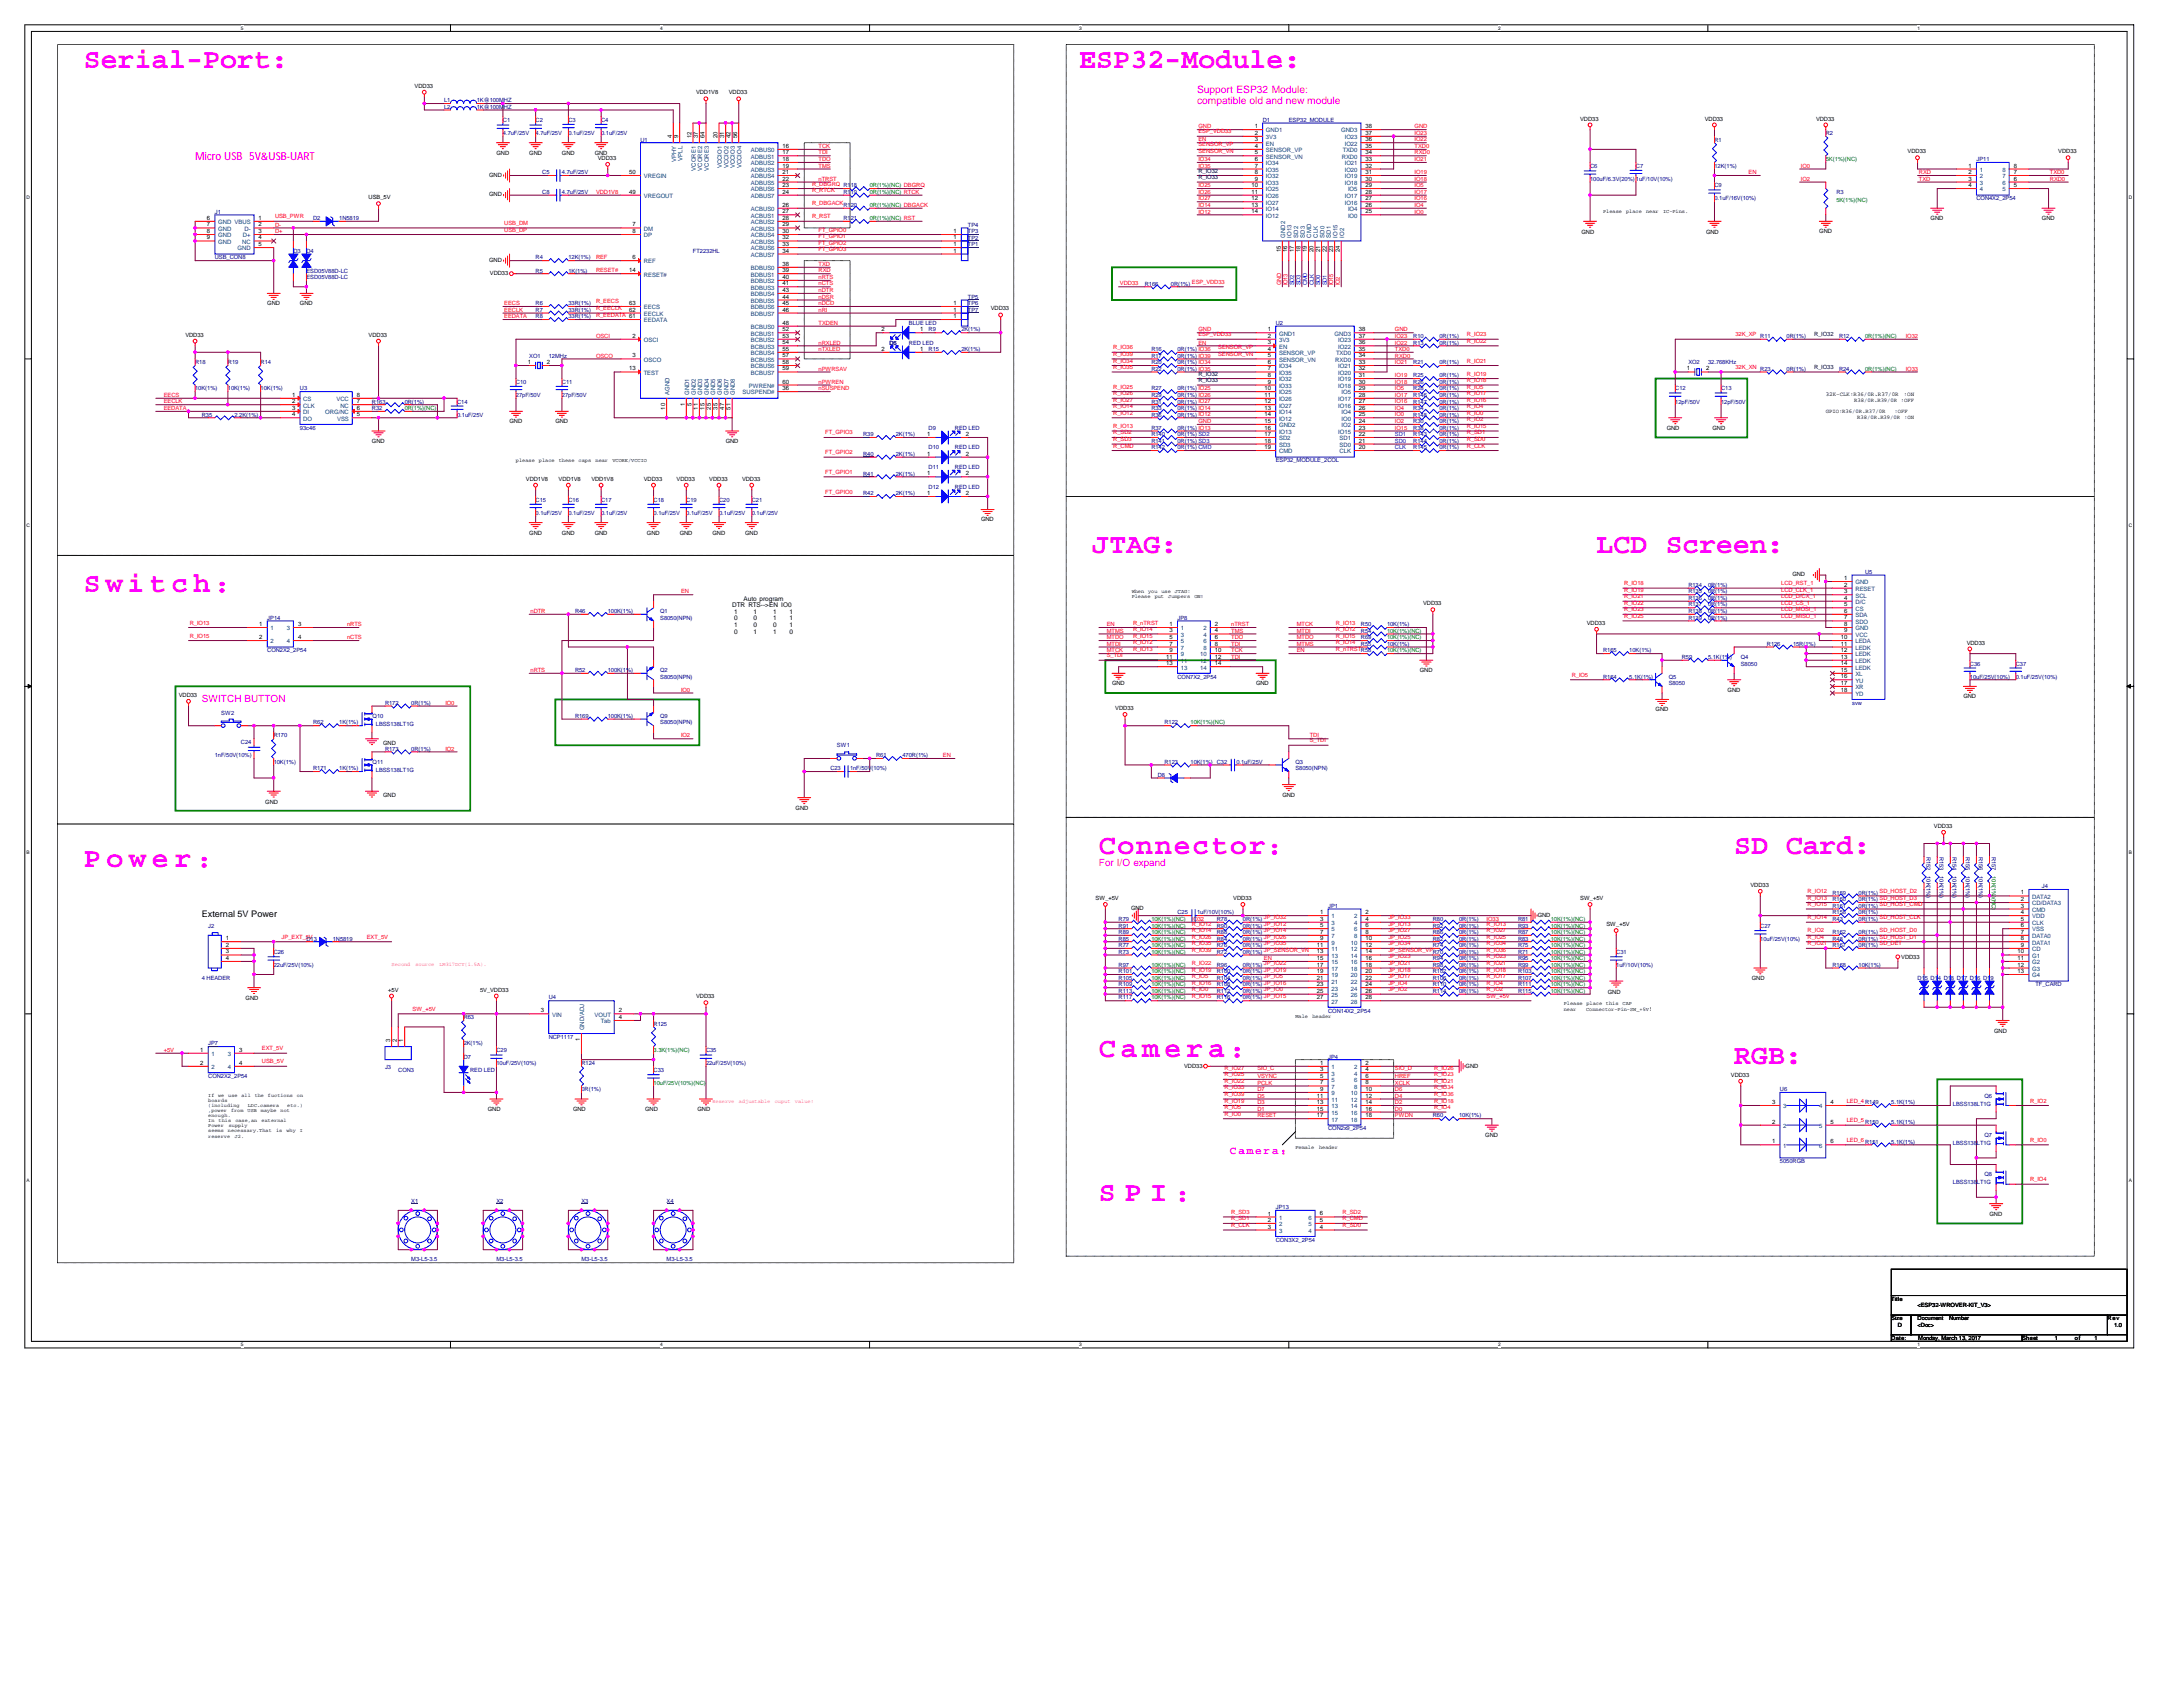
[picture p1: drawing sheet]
<svg xmlns="http://www.w3.org/2000/svg" width="559mm" height="432mm" viewBox="0 0 559 432" stroke-linecap="round" stroke-linejoin="round" font-family="sans-serif">
<defs><g id="words">
<g font-size="7.2" fill="#f0f">
<text x="21.5" y="17.4">Serial-Port:</text>
<text x="276.3" y="17.4">ESP32-Module:</text>
<text x="279.6" y="141.5">JTAG:</text>
<text x="408.7" y="141.5">LCD Screen:</text>
<text x="21.5" y="151.6">S wi t c h ：</text>
<text x="21.5" y="222">P o w e r ：</text>
<text x="281.3" y="218.6">Connector：</text>
<text x="443.9" y="218.6">SD Card:</text>
<text x="281.3" y="270.6">C a me r a ：</text>
<text x="443.9" y="272.2">RGB:</text>
<text x="281.3" y="307.5">S P I ：</text>
</g>
<g font-size="2.8" fill="#f0f">
<text x="50" y="40.9">Micro USB 5V&amp;USB-UART</text>
<text x="314.8" y="295.4">Camer a ：</text>
</g>
<g font-size="2.6" fill="#f0f">
<text x="306.5" y="23.8">Support ESP32 Module:</text>
<text x="306.5" y="26.5">compatible old and new module</text>
</g>
<g font-size="2.5" fill="#f0f">
<text x="51.6" y="179.7">SWITCH BUTTON</text>
<text x="281.3" y="221.6">For I/O expand</text>
</g>
<text font-size="2.3" x="51.6" y="234.8">External 5V Power</text>
<g font-size="1.7">
<text x="187.4" y="155.4">DTR RTS--&gt;EN IO0</text>
<text x="190.3" y="153.7">Auto program</text>
<text x="187.9" y="157.1">1</text>
<text x="187.9" y="158.8">0</text>
<text x="187.9" y="160.5">1</text>
<text x="192.9" y="157.1">1</text>
<text x="192.9" y="158.8">0</text>
<text x="192.9" y="160.5">0</text>
<text x="197.9" y="157.1">1</text>
<text x="197.9" y="158.8">1</text>
<text x="197.9" y="160.5">0</text>
<text x="202.1" y="157.1">1</text>
<text x="202.1" y="158.8">1</text>
<text x="202.1" y="160.5">1</text>
<text x="187.9" y="162.2">0</text>
<text x="192.9" y="162.2">1</text>
<text x="197.9" y="162.2">1</text>
<text x="202.1" y="162.2">0</text>
</g>
<g font-size="1.5">
<text x="106.1" y="22.5">VDD33</text>
<text x="178.2" y="24.1">VDD1V8</text>
<text x="186.6" y="24.1">VDD33</text>
<text x="172" y="35.3" transform="rotate(-90 172 35.3)">4</text>
<text x="173.6" y="35.3" transform="rotate(-90 173.6 35.3)">9</text>
<text x="177" y="35.3" transform="rotate(-90 177 35.3)">12</text>
<text x="178.6" y="35.3" transform="rotate(-90 178.6 35.3)">37</text>
<text x="180.3" y="35.3" transform="rotate(-90 180.3 35.3)">64</text>
<text x="183.7" y="35.3" transform="rotate(-90 183.7 35.3)">20</text>
<text x="185.4" y="35.3" transform="rotate(-90 185.4 35.3)">31</text>
<text x="187" y="35.3" transform="rotate(-90 187 35.3)">42</text>
<text x="188.7" y="35.3" transform="rotate(-90 188.7 35.3)">56</text>
<text x="321.2" y="32.8">1</text>
<text x="321.2" y="34.5">2</text>
<text x="349.5" y="32.8">38</text>
<text x="349.5" y="34.5">37</text>
<text x="404.5" y="30.9">VDD33</text>
<text x="436.4" y="30.9">VDD33</text>
<text x="464.9" y="30.9">VDD33</text>
<text x="127.1" y="39.6">GND</text>
<text x="135.5" y="39.6">GND</text>
<text x="143.8" y="39.6">GND</text>
<text x="152.2" y="39.6">GND</text>
<text x="153" y="40.9">VDD33</text>
<text x="200.3" y="37.8">16</text>
<text x="200.3" y="39.5">17</text>
<text x="200.3" y="41.2">18</text>
<text x="321.2" y="36.2">3</text>
<text x="321.2" y="37.8">4</text>
<text x="321.2" y="39.5">5</text>
<text x="321.2" y="41.2">6</text>
<text x="349.5" y="39.5">34</text>
<text x="349.5" y="36.2">36</text>
<text x="349.5" y="37.8">35</text>
<text x="349.5" y="41.2">33</text>
<text x="488.3" y="39.2">VDD33</text>
<text x="526.9" y="39.2">VDD33</text>
<text x="125.2" y="45.3">GND</text>
<text x="161.1" y="44.5">50</text>
<text x="200.3" y="42.9">19</text>
<text x="200.3" y="44.5">21</text>
<text x="200.3" y="46.2">22</text>
<text x="200.3" y="47.9">23</text>
<text x="320.3" y="47.9">10</text>
<text x="321.2" y="42.9">7</text>
<text x="321.2" y="44.5">8</text>
<text x="321.2" y="46.2">9</text>
<text x="349.5" y="47.9">29</text>
<text x="349.5" y="42.9">32</text>
<text x="349.5" y="44.5">31</text>
<text x="349.5" y="46.2">30</text>
<text x="503.9" y="42.9">1</text>
<text x="503.9" y="44.5">2</text>
<text x="503.9" y="46.2">3</text>
<text x="503.9" y="47.9">4</text>
<text x="515.5" y="47.9">5</text>
<text x="515.5" y="46.2">6</text>
<text x="515.5" y="44.5">7</text>
<text x="515.5" y="42.9">8</text>
<text x="94.4" y="51">USB_5V</text>
<text x="125.2" y="50.3">GND</text>
<text x="161.1" y="49.6">49</text>
<text x="200.3" y="49.6">24</text>
<text x="200.3" y="52.9">26</text>
<text x="320.3" y="49.6">11</text>
<text x="320.3" y="51.3">12</text>
<text x="320.3" y="52.9">13</text>
<text x="349.5" y="52.9">26</text>
<text x="349.5" y="49.6">28</text>
<text x="349.5" y="51.3">27</text>
<text x="53" y="56.3">6</text>
<text x="53" y="58">7</text>
<text x="53" y="59.6">8</text>
<text x="66.2" y="58">2</text>
<text x="66.2" y="59.6">3</text>
<text x="66.2" y="56.3">1</text>
<text x="161.9" y="58">7</text>
<text x="161.9" y="59.6">8</text>
<text x="200.3" y="54.6">27</text>
<text x="200.3" y="56.3">28</text>
<text x="200.3" y="58">29</text>
<text x="200.3" y="59.6">30</text>
<text x="244.1" y="59.6">1</text>
<text x="320.3" y="54.6">14</text>
<text x="349.5" y="54.6">25</text>
<text x="404.8" y="59.9">GND</text>
<text x="436.7" y="59.9">GND</text>
<text x="465.7" y="59.7">GND</text>
<text x="494.2" y="56.3">GND</text>
<text x="522.7" y="56.3">GND</text>
<text x="53" y="61.3">9</text>
<text x="66.2" y="61.3">4</text>
<text x="66.2" y="63">5</text>
<text x="200.3" y="61.3">32</text>
<text x="200.3" y="63">33</text>
<text x="200.3" y="64.6">34</text>
<text x="244.1" y="61.3">1</text>
<text x="244.1" y="64.6">1</text>
<text x="244.1" y="63">1</text>
<text x="327.9" y="64.6" transform="rotate(-90 327.9 64.6)">15</text>
<text x="329.5" y="64.6" transform="rotate(-90 329.5 64.6)">16</text>
<text x="331.2" y="64.6" transform="rotate(-90 331.2 64.6)">17</text>
<text x="332.9" y="64.6" transform="rotate(-90 332.9 64.6)">18</text>
<text x="334.6" y="64.6" transform="rotate(-90 334.6 64.6)">19</text>
<text x="336.3" y="64.6" transform="rotate(-90 336.3 64.6)">20</text>
<text x="337.9" y="64.6" transform="rotate(-90 337.9 64.6)">21</text>
<text x="339.6" y="64.6" transform="rotate(-90 339.6 64.6)">22</text>
<text x="341.2" y="64.6" transform="rotate(-90 341.2 64.6)">23</text>
<text x="342.9" y="64.6" transform="rotate(-90 342.9 64.6)">24</text>
<text x="125.2" y="67.1">GND</text>
<text x="125.4" y="70.4">VDD33</text>
<text x="161.1" y="69.7">14</text>
<text x="161.9" y="66.3">6</text>
<text x="200.3" y="68">38</text>
<text x="200.3" y="69.7">39</text>
<text x="200.3" y="71.4">40</text>
<text x="200.3" y="73">41</text>
<text x="200.3" y="74.7">43</text>
<text x="200.3" y="76.4">44</text>
<text x="68.4" y="78.1">GND</text>
<text x="76.8" y="78.1">GND</text>
<text x="161.1" y="78.1">63</text>
<text x="161.1" y="79.8">62</text>
<text x="161.1" y="81.4">61</text>
<text x="200.3" y="78.1">45</text>
<text x="200.3" y="79.8">46</text>
<text x="200.3" y="83.1">48</text>
<text x="244.1" y="79.8">1</text>
<text x="244.1" y="78.1">1</text>
<text x="244.1" y="81.4">1</text>
<text x="253.6" y="79.5">VDD33</text>
<text x="47.5" y="86.2">VDD33</text>
<text x="94.4" y="86.2">VDD33</text>
<text x="161.9" y="86.4">2</text>
<text x="200.3" y="84.8">52</text>
<text x="200.3" y="86.4">53</text>
<text x="200.3" y="88.1">54</text>
<text x="200.3" y="89.8">55</text>
<text x="225.6" y="89.8">2</text>
<text x="225.6" y="84.8">2</text>
<text x="235.5" y="89.8">1</text>
<text x="235.5" y="84.8">1</text>
<text x="324.5" y="84.8">1</text>
<text x="324.5" y="86.4">2</text>
<text x="324.5" y="88.1">3</text>
<text x="324.5" y="89.8">4</text>
<text x="347.9" y="89.8">35</text>
<text x="347.9" y="88.1">36</text>
<text x="347.9" y="86.4">37</text>
<text x="347.9" y="84.8">38</text>
<text x="135.1" y="93.2">1</text>
<text x="140" y="93.2">2</text>
<text x="161.1" y="94.8">13</text>
<text x="161.9" y="91.5">3</text>
<text x="200.3" y="91.5">57</text>
<text x="200.3" y="93.2">58</text>
<text x="200.3" y="94.8">59</text>
<text x="324.5" y="91.5">5</text>
<text x="324.5" y="93.2">6</text>
<text x="324.5" y="94.8">7</text>
<text x="347.9" y="94.8">32</text>
<text x="347.9" y="93.2">33</text>
<text x="347.9" y="91.5">34</text>
<text x="431.8" y="94.8">1</text>
<text x="436.7" y="94.8">2</text>
<text x="74.8" y="101.6">1</text>
<text x="91.4" y="101.6">8</text>
<text x="200.3" y="98.2">60</text>
<text x="200.3" y="99.9">36</text>
<text x="323.7" y="99.9">10</text>
<text x="323.7" y="101.6">11</text>
<text x="324.5" y="96.5">8</text>
<text x="324.5" y="98.2">9</text>
<text x="347.9" y="101.6">28</text>
<text x="347.9" y="99.9">29</text>
<text x="347.9" y="98.2">30</text>
<text x="347.9" y="96.5">31</text>
<text x="467.4" y="101.5">32K-CLK:R36/0R、</text>
<text x="480.7" y="101.5">R37/0R</text>
<text x="487.3" y="101.5">:ON</text>
<text x="74.8" y="103.2">2</text>
<text x="74.8" y="104.9">3</text>
<text x="74.8" y="106.6">4</text>
<text x="91.4" y="106.6">5</text>
<text x="91.4" y="104.9">6</text>
<text x="91.4" y="103.2">7</text>
<text x="170.3" y="104.8" transform="rotate(-90 170.3 104.8)">10</text>
<text x="175.3" y="104" transform="rotate(-90 175.3 104)">1</text>
<text x="177" y="104" transform="rotate(-90 177 104)">5</text>
<text x="178.6" y="104.8" transform="rotate(-90 178.6 104.8)">11</text>
<text x="180.3" y="104.8" transform="rotate(-90 180.3 104.8)">15</text>
<text x="182" y="104.8" transform="rotate(-90 182 104.8)">25</text>
<text x="183.7" y="104.8" transform="rotate(-90 183.7 104.8)">35</text>
<text x="185.4" y="104.8" transform="rotate(-90 185.4 104.8)">47</text>
<text x="187" y="104.8" transform="rotate(-90 187 104.8)">51</text>
<text x="323.7" y="103.2">12</text>
<text x="323.7" y="104.9">13</text>
<text x="323.7" y="106.6">14</text>
<text x="347.9" y="106.6">25</text>
<text x="347.9" y="104.9">26</text>
<text x="347.9" y="103.2">27</text>
<text x="95.2" y="113.3">GND</text>
<text x="130.4" y="108.3">GND</text>
<text x="142.2" y="108.3">GND</text>
<text x="185.8" y="113.3">GND</text>
<text x="237.4" y="111.6">1</text>
<text x="247.3" y="111.6">2</text>
<text x="323.7" y="108.2">15</text>
<text x="323.7" y="109.9">16</text>
<text x="323.7" y="111.6">17</text>
<text x="323.7" y="113.3">18</text>
<text x="347.9" y="113.3">21</text>
<text x="347.9" y="111.6">22</text>
<text x="347.9" y="109.9">23</text>
<text x="347.9" y="108.2">24</text>
<text x="426.6" y="110.2">GND</text>
<text x="438.4" y="110.2">GND</text>
<text x="237.4" y="116.6">1</text>
<text x="247.3" y="116.6">2</text>
<text x="323.7" y="114.9">19</text>
<text x="347.9" y="114.9">20</text>
<text x="134.6" y="123.1">VDD1V8</text>
<text x="143" y="123.1">VDD1V8</text>
<text x="151.4" y="123.1">VDD1V8</text>
<text x="164.8" y="123.1">VDD33</text>
<text x="173.2" y="123.1">VDD33</text>
<text x="181.6" y="123.1">VDD33</text>
<text x="189.9" y="123.1">VDD33</text>
<text x="237.4" y="121.7">1</text>
<text x="247.3" y="121.7">2</text>
<text x="237.4" y="126.7">1</text>
<text x="247.3" y="126.7">2</text>
<text x="135.5" y="136.8">GND</text>
<text x="143.8" y="136.8">GND</text>
<text x="152.2" y="136.8">GND</text>
<text x="165.6" y="136.8">GND</text>
<text x="174" y="136.8">GND</text>
<text x="182.4" y="136.8">GND</text>
<text x="190.8" y="136.8">GND</text>
<text x="251.1" y="133.4">GND</text>
<text x="458.8" y="147.5">GND</text>
<text x="472.1" y="148.5">1</text>
<text x="364.3" y="154.9">VDD33</text>
<text x="472.1" y="150.2">2</text>
<text x="472.1" y="151.8">3</text>
<text x="472.1" y="153.5">4</text>
<text x="472.1" y="155.2">5</text>
<text x="66.4" y="160.2">1</text>
<text x="76.3" y="160.2">3</text>
<text x="299.4" y="160.2">1</text>
<text x="299.4" y="161.9">3</text>
<text x="311" y="160.2">2</text>
<text x="311" y="161.9">4</text>
<text x="406.2" y="159.9">VDD33</text>
<text x="472.1" y="161.9">9</text>
<text x="472.1" y="156.8">6</text>
<text x="472.1" y="158.5">7</text>
<text x="472.1" y="160.2">8</text>
<text x="66.4" y="163.6">2</text>
<text x="76.3" y="163.6">4</text>
<text x="299.4" y="163.6">5</text>
<text x="299.4" y="165.2">7</text>
<text x="299.4" y="166.9">9</text>
<text x="311" y="163.6">6</text>
<text x="311" y="165.2">8</text>
<text x="311" y="166.9">10</text>
<text x="471.2" y="166.9">12</text>
<text x="471.2" y="163.6">10</text>
<text x="471.2" y="165.2">11</text>
<text x="503.4" y="165">VDD33</text>
<text x="298.5" y="168.6">11</text>
<text x="298.5" y="170.3">13</text>
<text x="311" y="168.6">12</text>
<text x="311" y="170.3">14</text>
<text x="363.4" y="172">GND</text>
<text x="471.2" y="168.6">13</text>
<text x="471.2" y="172">15</text>
<text x="471.2" y="170.3">14</text>
<text x="471.2" y="173.6">16</text>
<text x="45.8" y="178.4">VDD33</text>
<text x="284.6" y="175.3">GND</text>
<text x="321.5" y="175.3">GND</text>
<text x="442.2" y="177">GND</text>
<text x="471.2" y="177">18</text>
<text x="471.2" y="175.3">17</text>
<text x="502.6" y="178.7">GND</text>
<text x="285.5" y="181.7">VDD33</text>
<text x="423.8" y="182.1">GND</text>
<text x="98.1" y="190.6">GND</text>
<text x="328.3" y="203.9">GND</text>
<text x="67.9" y="205.7">GND</text>
<text x="98.1" y="204">GND</text>
<text x="203.7" y="207.4">GND</text>
<text x="495" y="211.9">VDD33</text>
<text x="448.1" y="227">VDD33</text>
<text x="280.5" y="230.3">SW_+5V</text>
<text x="289.5" y="233">GND</text>
<text x="315.7" y="230.3">VDD33</text>
<text x="337.9" y="234">1</text>
<text x="349.5" y="234">2</text>
<text x="404.5" y="230.3">SW_+5V</text>
<text x="517.3" y="230.6">2</text>
<text x="517.3" y="232.3">3</text>
<text x="517.3" y="234">4</text>
<text x="517.3" y="228.9">1</text>
<text x="337.9" y="235.7">3</text>
<text x="337.9" y="237.3">5</text>
<text x="337.9" y="239">7</text>
<text x="349.5" y="235.7">4</text>
<text x="349.5" y="237.3">6</text>
<text x="349.5" y="239">8</text>
<text x="393.6" y="234.7">GND</text>
<text x="411.2" y="237.1">SW_+5V</text>
<text x="517.3" y="235.7">5</text>
<text x="517.3" y="237.3">6</text>
<text x="517.3" y="239">7</text>
<text x="57.8" y="240.7">1</text>
<text x="57.8" y="242.4">2</text>
<text x="57.8" y="244.1">3</text>
<text x="57.8" y="245.7">4</text>
<text x="337.1" y="242.4">11</text>
<text x="337.1" y="244.1">13</text>
<text x="337.1" y="245.7">15</text>
<text x="337.9" y="240.7">9</text>
<text x="349.5" y="240.7">10</text>
<text x="349.5" y="242.4">12</text>
<text x="349.5" y="244.1">14</text>
<text x="349.5" y="245.7">16</text>
<text x="486.7" y="245.4">VDD33</text>
<text x="516.5" y="244.1">10</text>
<text x="516.5" y="245.7">11</text>
<text x="517.3" y="240.7">8</text>
<text x="517.3" y="242.4">9</text>
<text x="337.1" y="247.4">17</text>
<text x="337.1" y="249">19</text>
<text x="337.1" y="250.7">21</text>
<text x="349.5" y="247.4">18</text>
<text x="349.5" y="249">20</text>
<text x="349.5" y="250.7">22</text>
<text x="448.4" y="251">GND</text>
<text x="516.5" y="247.4">12</text>
<text x="516.5" y="249">13</text>
<text x="62.9" y="256">GND</text>
<text x="99.4" y="253.8">+5V</text>
<text x="122.9" y="253.8">5V_VDD33</text>
<text x="178.2" y="255.5">VDD33</text>
<text x="337.1" y="252.4">23</text>
<text x="337.1" y="254.1">25</text>
<text x="337.1" y="255.8">27</text>
<text x="349.5" y="252.4">24</text>
<text x="349.5" y="254.1">26</text>
<text x="349.5" y="255.8">28</text>
<text x="411.6" y="254.3">GND</text>
<text x="138.4" y="259.1">3</text>
<text x="158.4" y="259.1">2</text>
<text x="158.4" y="260.8">4</text>
<text x="51.3" y="269.2">1</text>
<text x="61.2" y="269.2">3</text>
<text x="99.9" y="266.7" transform="rotate(-90 99.9 266.7)">3</text>
<text x="101.6" y="266.7" transform="rotate(-90 101.6 266.7)">2</text>
<text x="103.2" y="266.7" transform="rotate(-90 103.2 266.7)">1</text>
<text x="148.5" y="266.6" transform="rotate(-90 148.5 266.6)">1</text>
<text x="510.5" y="264.4">GND</text>
<text x="51.3" y="272.5">2</text>
<text x="61.2" y="272.5">4</text>
<text x="303.1" y="273.3">VDD33</text>
<text x="337.9" y="272.5">1</text>
<text x="337.9" y="274.2">3</text>
<text x="337.9" y="275.9">5</text>
<text x="349.5" y="272.5">2</text>
<text x="349.5" y="274.2">4</text>
<text x="349.5" y="275.9">6</text>
<text x="375.2" y="273.3">GND</text>
<text x="443.1" y="275.6">VDD33</text>
<text x="337.1" y="280.9">11</text>
<text x="337.9" y="277.6">7</text>
<text x="337.9" y="279.2">9</text>
<text x="349.5" y="277.6">8</text>
<text x="349.5" y="279.2">10</text>
<text x="349.5" y="280.9">12</text>
<text x="124.9" y="284.5">GND</text>
<text x="146.7" y="284.5">GND</text>
<text x="165.1" y="284.5">GND</text>
<text x="178.5" y="284.5">GND</text>
<text x="337.1" y="282.6">13</text>
<text x="337.1" y="284.3">15</text>
<text x="337.1" y="286">17</text>
<text x="349.5" y="282.6">14</text>
<text x="349.5" y="284.3">16</text>
<text x="349.5" y="286">18</text>
<text x="453.6" y="287.6">2</text>
<text x="453.6" y="282.6">3</text>
<text x="468.5" y="282.6">4</text>
<text x="468.5" y="287.6">5</text>
<text x="380.2" y="291">GND</text>
<text x="453.6" y="292.7">1</text>
<text x="468.5" y="292.7">6</text>
<text x="324.5" y="311.1">1</text>
<text x="337.8" y="311.1">6</text>
<text x="509.3" y="311.1">GND</text>
<text x="324.5" y="312.8">2</text>
<text x="324.5" y="314.5">3</text>
<text x="337.8" y="314.5">4</text>
<text x="337.8" y="312.8">5</text>
<text x="484.1" y="333">Title</text>
<text x="490.9" y="334.6">&lt;ESP32-WROVER-KIT_V3&gt;</text>
<text x="484.1" y="338">Size</text>
<text x="485.8" y="339.6">D</text>
<text x="490.9" y="338">Document</text>
<text x="490.9" y="339.6">&lt;Doc&gt;</text>
<text x="498.9" y="338">Number</text>
<text x="539.5" y="338">Rev</text>
<text x="541.1" y="339.6">1.0</text>
<text x="484.1" y="343">Date:</text>
<text x="491" y="343">Monday, March 13, 2017</text>
<text x="517.7" y="343">Sheet</text>
<text x="526" y="343">1</text>
<text x="531.1" y="343">of</text>
<text x="536.1" y="343">1</text>
</g>
<g font-size="1.5" fill="#000080">
<text x="113.7" y="27.9">L2</text>
<text x="113.7" y="26.2">L1</text>
<text x="122" y="27.9">1K@100M</text>
<text x="122" y="26.2">1K@100MHZ</text>
<text x="129" y="27.9">HZ</text>
<text x="128.7" y="31.2">C1</text>
<text x="128.7" y="34.5">4.7uF/25V</text>
<text x="137.1" y="31.2">C2</text>
<text x="137.1" y="34.5">4.7uF/25V</text>
<text x="145.5" y="31.2">C3</text>
<text x="145.5" y="34.5">0.1uF/25V</text>
<text x="153.9" y="31.2">C4</text>
<text x="153.9" y="34.5">0.1uF/25V</text>
<text x="323.2" y="31.2">D1</text>
<text x="329.9" y="31.2">ESP32_MODULE</text>
<text x="467.4" y="34.5">R2</text>
<text x="164" y="36.2">U1</text>
<text x="438.9" y="36.2">R1</text>
<text x="505.9" y="41.2">JP11</text>
<text x="138.8" y="44.6">C5</text>
<text x="143.8" y="44.6">4.7uF/25V</text>
<text x="215.9" y="48">R118</text>
<text x="407" y="42.9">C6</text>
<text x="407" y="46.3">100uF/6.3V(20%) 1uF/10V(10%)</text>
<text x="418.8" y="42.9">C7</text>
<text x="438.9" y="42.9">12K(1%)</text>
<text x="438.9" y="48">C9</text>
<text x="138.8" y="49.6">C8</text>
<text x="143.8" y="49.6">4.7uF/25V</text>
<text x="215.9" y="49.6">R119</text>
<text x="215.9" y="53">R120</text>
<text x="438.9" y="51.3">0.1uF/16V(10%)</text>
<text x="470.1" y="49.6">R3</text>
<text x="505.9" y="51.3">CON4X2_2P54</text>
<text x="55" y="54.7">J1</text>
<text x="80.1" y="56.3">D2</text>
<text x="86.8" y="56.3">1N5819</text>
<text x="215.9" y="56.3">R121</text>
<text x="247.8" y="59.7">TP3</text>
<text x="247.8" y="58">TP4</text>
<text x="75.1" y="64.7">D3</text>
<text x="78.4" y="64.7">D4</text>
<text x="177.4" y="64.7">FT2232HL</text>
<text x="247.8" y="63">TP1</text>
<text x="247.8" y="61.4">TP2</text>
<text x="55" y="66.4">USB_CON8</text>
<text x="78.4" y="71.4">ESD05V88D-LC</text>
<text x="78.4" y="69.8">ESD05V88D-LC</text>
<text x="137.1" y="69.8">R5</text>
<text x="137.1" y="66.4">R4</text>
<text x="145.5" y="69.8">1K(1%)</text>
<text x="145.5" y="66.4">12K(1%)</text>
<text x="247.8" y="76.5">TP5</text>
<text x="293" y="73.1">R166</text>
<text x="299.7" y="73.1">0R(1%)</text>
<text x="137.1" y="81.5">R8</text>
<text x="137.1" y="79.8">R7</text>
<text x="137.1" y="78.1">R6</text>
<text x="145.5" y="81.5">33R(1%)</text>
<text x="145.5" y="79.8">33R(1%)</text>
<text x="145.5" y="78.1">33R(1%)</text>
<text x="232.7" y="83.1">BLUE LED</text>
<text x="247.8" y="78.1">TP6</text>
<text x="247.8" y="79.8">TP7</text>
<text x="326.6" y="83.1">U2</text>
<text x="227.7" y="88.2">D6</text>
<text x="227.7" y="88.2">D5</text>
<text x="232.7" y="88.2">RED LED</text>
<text x="237.7" y="84.8">R9</text>
<text x="237.7" y="89.9">R15</text>
<text x="246.1" y="84.8">2K(1%)</text>
<text x="246.1" y="89.9">2K(1%)</text>
<text x="294.7" y="89.9">R16</text>
<text x="301.4" y="89.9">0R(1%) IO36</text>
<text x="361.8" y="88.2">R13</text>
<text x="361.8" y="86.5">R10</text>
<text x="368.5" y="88.2">0R(1%)</text>
<text x="368.5" y="86.5">0R(1%)</text>
<text x="450.6" y="86.5">R11</text>
<text x="457.3" y="86.5">0R(1%)</text>
<text x="470.7" y="86.5">R12</text>
<text x="50" y="93.2">R18</text>
<text x="58.3" y="93.2">R19</text>
<text x="66.7" y="93.2">R14</text>
<text x="135.5" y="91.5">XO1</text>
<text x="140.5" y="91.5">12MHz</text>
<text x="294.7" y="94.9">R22</text>
<text x="294.7" y="93.2">R20</text>
<text x="294.7" y="91.5">R17</text>
<text x="301.4" y="94.9">0R(1%) IO35</text>
<text x="301.4" y="93.2">0R(1%) IO34</text>
<text x="301.4" y="91.5">0R(1%) IO39</text>
<text x="361.8" y="93.2">R21</text>
<text x="368.5" y="93.2">0R(1%)</text>
<text x="432.2" y="93.2">XO2</text>
<text x="437.2" y="93.2">32.768KHz</text>
<text x="450.6" y="94.9">R23</text>
<text x="457.3" y="94.9">0R(1%)</text>
<text x="470.7" y="94.9">R24</text>
<text x="50" y="99.9">10K(1%)</text>
<text x="58.3" y="99.9">10K(1%)</text>
<text x="66.7" y="99.9">10K(1%)</text>
<text x="76.8" y="99.9">U3</text>
<text x="132.1" y="98.3">C10</text>
<text x="132.1" y="101.6">27pF/50V</text>
<text x="143.8" y="98.3">C11</text>
<text x="143.8" y="101.6">27pF/50V</text>
<text x="294.7" y="101.6">R29</text>
<text x="294.7" y="99.9">R27</text>
<text x="301.4" y="101.6">0R(1%) IO26</text>
<text x="301.4" y="99.9">0R(1%) IO25</text>
<text x="361.8" y="99.9">R28</text>
<text x="361.8" y="98.3">R26</text>
<text x="361.8" y="96.6">R25</text>
<text x="361.8" y="101.6">R146</text>
<text x="368.5" y="99.9">0R(1%)</text>
<text x="368.5" y="98.3">0R(1%)</text>
<text x="368.5" y="96.6">0R(1%)</text>
<text x="368.5" y="101.6">0R(1%)</text>
<text x="428.8" y="99.9">C12</text>
<text x="440.6" y="99.9">C13</text>
<text x="51.6" y="106.6">R35</text>
<text x="60" y="106.6">2.2K(1%)</text>
<text x="95.2" y="103.3">R163</text>
<text x="95.2" y="104.9">R32</text>
<text x="103.6" y="103.3">0R(1%)</text>
<text x="117" y="103.3">C14</text>
<text x="117" y="106.6">0.1uF/25V</text>
<text x="294.7" y="106.6">R36</text>
<text x="294.7" y="103.3">R31</text>
<text x="294.7" y="104.9">R33</text>
<text x="301.4" y="106.6">0R(1%) IO12</text>
<text x="301.4" y="103.3">0R(1%) IO27</text>
<text x="301.4" y="104.9">0R(1%) IO14</text>
<text x="361.8" y="104.9">R34</text>
<text x="361.8" y="106.6">R148</text>
<text x="361.8" y="103.3">R147</text>
<text x="368.5" y="104.9">0R(1%)</text>
<text x="368.5" y="106.6">0R(1%)</text>
<text x="368.5" y="103.3">0R(1%)</text>
<text x="428.8" y="103.3">12pF/50V</text>
<text x="440.6" y="103.3">12pF/50V</text>
<text x="76.8" y="110">93c46</text>
<text x="220.9" y="111.7">R39</text>
<text x="229.3" y="111.7">2K(1%)</text>
<text x="237.7" y="110">D9</text>
<text x="244.4" y="110">RED LED</text>
<text x="294.7" y="113.3">R141</text>
<text x="294.7" y="110">R37</text>
<text x="294.7" y="111.7">R140</text>
<text x="301.4" y="113.3">0R(1%) SD3</text>
<text x="301.4" y="110">0R(1%) IO13</text>
<text x="301.4" y="111.7">0R(1%) SD2</text>
<text x="361.8" y="110">R38</text>
<text x="361.8" y="113.3">R144</text>
<text x="361.8" y="111.7">R143</text>
<text x="361.8" y="108.3">R30</text>
<text x="368.5" y="110">0R(1%)</text>
<text x="368.5" y="113.3">0R(1%)</text>
<text x="368.5" y="111.7">0R(1%)</text>
<text x="368.5" y="108.3">0R(1%)</text>
<text x="220.9" y="116.7">R40</text>
<text x="229.3" y="116.7">2K(1%)</text>
<text x="237.7" y="115">D10</text>
<text x="244.4" y="115">RED LED</text>
<text x="294.7" y="115">R142</text>
<text x="301.4" y="115">0R(1%) CMD</text>
<text x="326.6" y="118.4">ESP32_MODULE_2COL</text>
<text x="361.8" y="115">R145</text>
<text x="368.5" y="115">0R(1%)</text>
<text x="220.9" y="121.7">R41</text>
<text x="229.3" y="121.7">2K(1%)</text>
<text x="237.7" y="120.1">D11</text>
<text x="237.7" y="125.1">D12</text>
<text x="244.4" y="120.1">RED LED</text>
<text x="244.4" y="125.1">RED LED</text>
<text x="137.1" y="128.4">C15</text>
<text x="137.1" y="131.8">0.1uF/25V</text>
<text x="145.5" y="128.4">C16</text>
<text x="145.5" y="131.8">0.1uF/25V</text>
<text x="153.9" y="128.4">C17</text>
<text x="153.9" y="131.8">0.1uF/25V</text>
<text x="167.3" y="128.4">C18</text>
<text x="167.3" y="131.8">0.1uF/25V</text>
<text x="175.7" y="128.4">C19</text>
<text x="175.7" y="131.8">0.1uF/25V</text>
<text x="184.1" y="128.4">C20</text>
<text x="184.1" y="131.8">0.1uF/25V</text>
<text x="192.4" y="128.4">C21</text>
<text x="192.4" y="131.8">0.1uF/25V</text>
<text x="220.9" y="126.7">R42</text>
<text x="229.3" y="126.7">2K(1%)</text>
<text x="477.4" y="146.9">U5</text>
<text x="432.2" y="150.2">R134</text>
<text x="432.2" y="155.2">R137</text>
<text x="432.2" y="151.9">R135</text>
<text x="432.2" y="153.6">R136</text>
<text x="437.2" y="150.2">0R(1%)</text>
<text x="437.2" y="155.2">0R(1%)</text>
<text x="437.2" y="151.9">0R(1%)</text>
<text x="437.2" y="153.6">0R(1%)</text>
<text x="68.4" y="158.6">JP14</text>
<text x="147.2" y="156.9">R46</text>
<text x="155.6" y="156.9">100K(1%)</text>
<text x="169" y="156.9">Q1</text>
<text x="169" y="158.6">S8050(NPN)</text>
<text x="301.4" y="158.6">JP8</text>
<text x="348.4" y="162">R54</text>
<text x="348.4" y="160.3">R50</text>
<text x="355" y="160.3">10K(1%)</text>
<text x="432.2" y="158.6">R139</text>
<text x="432.2" y="156.9">R138</text>
<text x="437.2" y="158.6">0R(1%)</text>
<text x="437.2" y="156.9">0R(1%)</text>
<text x="68.4" y="167">CON2X2_2P54</text>
<text x="348.4" y="165.3">R55</text>
<text x="348.4" y="167">R58</text>
<text x="348.4" y="163.6">R69</text>
<text x="355" y="165.3">10K(1%)</text>
<text x="410.4" y="167">R165</text>
<text x="417.1" y="167">10K(1%)</text>
<text x="452.3" y="165.3">R126</text>
<text x="459" y="165.3">15R(1%)</text>
<text x="147.2" y="172">R52</text>
<text x="155.6" y="172">100K(1%)</text>
<text x="169" y="172">Q2</text>
<text x="169" y="173.7">S8050(NPN)</text>
<text x="301.4" y="173.7">CON7X2_2P54</text>
<text x="410.4" y="173.7">R164</text>
<text x="417.1" y="173.7">5.1K(1%)</text>
<text x="427.1" y="173.7">Q5</text>
<text x="430.5" y="168.7">R59</text>
<text x="437.2" y="168.7">5.1K(1%)</text>
<text x="445.6" y="168.7">Q4</text>
<text x="445.6" y="170.3">S8050</text>
<text x="504.3" y="170.3">C36</text>
<text x="504.3" y="173.7">10uF/25V(10%)</text>
<text x="516" y="170.3">C37</text>
<text x="516" y="173.7">0.1uF/25V(10%)</text>
<text x="427.1" y="175.3">S8050</text>
<text x="56.6" y="182.9">SW2</text>
<text x="80.1" y="185.4">R62</text>
<text x="86.8" y="185.4">1K(1%)</text>
<text x="95.4" y="183.7">Q10</text>
<text x="96.2" y="185.8">LBSS138LT1G</text>
<text x="98.6" y="180.4">R172</text>
<text x="105.3" y="180.4">0R(1%)</text>
<text x="147.2" y="183.7">R169</text>
<text x="155.6" y="183.7">100K(1%)</text>
<text x="169" y="183.7">Q9</text>
<text x="169" y="185.4">S8050(NPN)</text>
<text x="298.1" y="185.4">R122</text>
<text x="474.1" y="180.4">svw</text>
<text x="61.7" y="190.5">C24</text>
<text x="70.1" y="188.8">R170</text>
<text x="214.2" y="191.3">SW1</text>
<text x="55" y="193.8">1nF/50V(10%)</text>
<text x="70.1" y="195.5">10K(1%)</text>
<text x="80.1" y="197.1">R171</text>
<text x="86.8" y="197.1">1K(1%)</text>
<text x="95.4" y="195.5">Q11</text>
<text x="96.2" y="197.5">LBSS138LT1G</text>
<text x="98.6" y="192.1">R173</text>
<text x="105.3" y="192.1">0R(1%)</text>
<text x="212.6" y="197.1">C23</text>
<text x="217.6" y="197.1">1nF/50V(10%)</text>
<text x="224.3" y="193.8">R61</text>
<text x="231" y="193.8">470R(1%)</text>
<text x="298.1" y="195.5">R123</text>
<text x="304.8" y="195.5">10K(1%) C32</text>
<text x="316.5" y="195.5">0.1uF/25V</text>
<text x="331.6" y="195.5">Q3</text>
<text x="331.6" y="197.1">S8050(NPN)</text>
<text x="296.4" y="198.8">D8</text>
<text x="493.1" y="219.3" transform="rotate(90 493.1 219.3)">R152</text>
<text x="496.5" y="219.3" transform="rotate(90 496.5 219.3)">R153</text>
<text x="499.8" y="219.3" transform="rotate(90 499.8 219.3)">R154</text>
<text x="503.2" y="219.3" transform="rotate(90 503.2 219.3)">R155</text>
<text x="506.6" y="219.3" transform="rotate(90 506.6 219.3)">R156</text>
<text x="509.9" y="219.3" transform="rotate(90 509.9 219.3)">R157</text>
<text x="493.1" y="224.3" transform="rotate(90 493.1 224.3)">10K(1%)</text>
<text x="496.5" y="224.3" transform="rotate(90 496.5 224.3)">10K(1%)</text>
<text x="499.8" y="224.3" transform="rotate(90 499.8 224.3)">10K(1%)</text>
<text x="503.2" y="224.3" transform="rotate(90 503.2 224.3)">10K(1%)</text>
<text x="506.6" y="224.3" transform="rotate(90 506.6 224.3)">10K(1%)</text>
<text x="522.7" y="227.3">J4</text>
<text x="340" y="232.4">JP1</text>
<text x="469.1" y="230.7">R160</text>
<text x="469.1" y="232.4">R161</text>
<text x="469.1" y="229">R159</text>
<text x="475.7" y="230.7">0R(1%)</text>
<text x="475.7" y="232.4">0R(1%)</text>
<text x="475.7" y="229">0R(1%)</text>
<text x="53.3" y="237.4">J2</text>
<text x="286.3" y="239.1">R89</text>
<text x="286.3" y="235.7">R79</text>
<text x="286.3" y="237.4">R91</text>
<text x="301.4" y="234">C25</text>
<text x="306.5" y="234">1uF/10V(10%)</text>
<text x="311.5" y="237.4">R90</text>
<text x="311.5" y="239.1">R88</text>
<text x="311.5" y="235.7">R78</text>
<text x="318.2" y="237.4">0R(1%)</text>
<text x="318.2" y="239.1">0R(1%)</text>
<text x="318.2" y="235.7">0R(1%)</text>
<text x="366.8" y="235.7">R80</text>
<text x="366.8" y="239.1">R86</text>
<text x="366.8" y="237.4">R92</text>
<text x="373.5" y="235.7">0R(1%)</text>
<text x="373.5" y="239.1">0R(1%)</text>
<text x="373.5" y="237.4">0R(1%)</text>
<text x="388.6" y="235.7">R81</text>
<text x="388.6" y="239.1">R87</text>
<text x="388.6" y="237.4">R93</text>
<text x="450.6" y="237.4">C27</text>
<text x="469.1" y="235.7">R43</text>
<text x="469.1" y="234">R158</text>
<text x="469.1" y="239.1">R162</text>
<text x="475.7" y="235.7">0R(1%)</text>
<text x="475.7" y="234">0R(1%)</text>
<text x="475.7" y="239.1">0R(1%)</text>
<text x="70.1" y="244.1">C26</text>
<text x="78.4" y="240.7">D13</text>
<text x="85.2" y="240.7">1N5819</text>
<text x="286.3" y="244.1">R73</text>
<text x="286.3" y="242.4">R77</text>
<text x="286.3" y="240.7">R85</text>
<text x="311.5" y="244.1">R72</text>
<text x="311.5" y="242.4">R76</text>
<text x="311.5" y="240.7">R84</text>
<text x="318.2" y="244.1">0R(1%)</text>
<text x="318.2" y="242.4">0R(1%)</text>
<text x="318.2" y="240.7">0R(1%)</text>
<text x="366.8" y="240.7">R82</text>
<text x="366.8" y="244.1">R70</text>
<text x="366.8" y="245.8">R94</text>
<text x="366.8" y="242.4">R74</text>
<text x="373.5" y="240.7">0R(1%)</text>
<text x="373.5" y="244.1">0R(1%)</text>
<text x="373.5" y="245.8">0R(1%)</text>
<text x="373.5" y="242.4">0R(1%)</text>
<text x="388.6" y="240.7">R83</text>
<text x="388.6" y="244.1">R71</text>
<text x="388.6" y="245.8">R95</text>
<text x="388.6" y="242.4">R75</text>
<text x="413.7" y="244.1">C31</text>
<text x="450.6" y="240.7">10uF/25V(10%)</text>
<text x="469.1" y="240.7">R48</text>
<text x="469.1" y="242.4">R167</text>
<text x="475.7" y="240.7">0R(1%)</text>
<text x="475.7" y="242.4">0R(1%)</text>
<text x="51.6" y="250.8">4 HEADER</text>
<text x="70.1" y="247.4">22uF/25V(10%)</text>
<text x="286.3" y="247.4">R97</text>
<text x="286.3" y="250.8">R105</text>
<text x="286.3" y="249.1">R101</text>
<text x="311.5" y="249.1">R100</text>
<text x="311.5" y="247.4">R96</text>
<text x="311.5" y="250.8">R104</text>
<text x="318.2" y="249.1">0R(1%)</text>
<text x="318.2" y="247.4">0R(1%)</text>
<text x="318.2" y="250.8">0R(1%)</text>
<text x="366.8" y="250.8">R106</text>
<text x="366.8" y="247.4">R98</text>
<text x="366.8" y="249.1">R102</text>
<text x="373.5" y="250.8">0R(1%)</text>
<text x="373.5" y="247.4">0R(1%)</text>
<text x="373.5" y="249.1">0R(1%)</text>
<text x="388.6" y="250.8">R107</text>
<text x="388.6" y="247.4">R99</text>
<text x="388.6" y="249.1">R103</text>
<text x="413.7" y="247.4">1uF/10V(10%)</text>
<text x="469.1" y="247.4">R168</text>
<text x="475.7" y="247.4">10K(1%)</text>
<text x="490.9" y="250.8">D15 D14 D18 D17 D16 D19</text>
<text x="140.5" y="255.8">U4</text>
<text x="286.3" y="254.2">R113</text>
<text x="286.3" y="252.5">R109</text>
<text x="286.3" y="255.8">R117</text>
<text x="311.5" y="255.8">R116</text>
<text x="311.5" y="254.2">R112</text>
<text x="311.5" y="252.5">R108</text>
<text x="318.2" y="255.8">0R(1%)</text>
<text x="318.2" y="254.2">0R(1%)</text>
<text x="318.2" y="252.5">0R(1%)</text>
<text x="366.8" y="254.2">R114</text>
<text x="366.8" y="252.5">R110</text>
<text x="373.5" y="254.2">0R(1%)</text>
<text x="373.5" y="252.5">0R(1%)</text>
<text x="388.6" y="254.2">R115</text>
<text x="388.6" y="252.5">R111</text>
<text x="521" y="252.5">TF_CARD</text>
<text x="118.7" y="260.9">R63</text>
<text x="167.3" y="262.6">R125</text>
<text x="340" y="259.2">CON14X2_2P54</text>
<text x="53.3" y="267.5">JP7</text>
<text x="118.7" y="267.5">2K(1%)</text>
<text x="127.1" y="269.2">C29</text>
<text x="140.5" y="265.9">NCP1117</text>
<text x="180.7" y="269.2">C35</text>
<text x="53.3" y="275.9">CON2X2_2P54</text>
<text x="98.6" y="273.6">J3</text>
<text x="101.9" y="274.3">CON3</text>
<text x="118.7" y="270.9">D7</text>
<text x="120.4" y="274.3">RED LED</text>
<text x="127.1" y="272.6">10uF/25V(10%)</text>
<text x="148.8" y="272.6">R124</text>
<text x="167.3" y="274.3">C33</text>
<text x="180.7" y="272.6">22uF/25V(10%)</text>
<text x="340" y="270.9">JP4</text>
<text x="148.8" y="279.3">0R(1%)</text>
<text x="455.6" y="279.3">U6</text>
<text x="508" y="281">Q6</text>
<text x="366.8" y="286">R60</text>
<text x="373.5" y="286">10K(1%)</text>
<text x="477.4" y="282.7">R149</text>
<text x="477.4" y="287.7">R150</text>
<text x="484.1" y="282.7">5.1K(1%)</text>
<text x="484.1" y="287.7">5.1K(1%)</text>
<text x="499.9" y="283">LBSS138LT1G</text>
<text x="340" y="289.3">CON2x9_2P54</text>
<text x="477.4" y="292.7">R151</text>
<text x="484.1" y="292.7">5.1K(1%)</text>
<text x="499.9" y="293">LBSS138LT1G</text>
<text x="508" y="291">Q7</text>
<text x="455.6" y="297.7">5050RGB</text>
<text x="499.9" y="303.1">LBSS138LT1G</text>
<text x="508" y="301.1">Q8</text>
<text x="105.3" y="307.8">X1</text>
<text x="127.1" y="307.8">X2</text>
<text x="148.8" y="307.8">X3</text>
<text x="170.6" y="307.8">X4</text>
<text x="326.6" y="309.5">JP13</text>
<text x="326.6" y="317.8">CON3X2_2P54</text>
<text x="105.3" y="322.9">M3-L5-3.5</text>
<text x="127.1" y="322.9">M3-L5-3.5</text>
<text x="148.8" y="322.9">M3-L5-3.5</text>
<text x="170.6" y="322.9">M3-L5-3.5</text>
</g>
<g font-size="1.5" fill="#f00">
<text x="306.8" y="32.9">GND</text>
<text x="306.8" y="34.1">ESP_VDD33</text>
<text x="362.1" y="32.9">GND</text>
<text x="362.1" y="34.5">IO23</text>
<text x="209.5" y="37.9">TCK</text>
<text x="209.5" y="39.5">TDI</text>
<text x="209.5" y="41.2">TDO</text>
<text x="306.8" y="36.2">EN</text>
<text x="306.8" y="37.5">SENSOR_VP</text>
<text x="306.8" y="39.1">SENSOR_VN</text>
<text x="306.8" y="41.2">IO34</text>
<text x="362.1" y="36.2">IO22</text>
<text x="362.1" y="37.9">TXD0</text>
<text x="362.1" y="39.5">RXD0</text>
<text x="362.1" y="41.2">IO21</text>
<text x="207.9" y="47.5">R_DBGRQ</text>
<text x="209.5" y="42.9">TMS</text>
<text x="209.5" y="46.3">nTRST</text>
<text x="306.8" y="42.9">IO35</text>
<text x="306.8" y="47.9">IO25</text>
<text x="362.1" y="44.6">IO19</text>
<text x="362.1" y="46.3">IO18</text>
<text x="362.1" y="47.9">IO5</text>
<text x="447.6" y="44.6">EN</text>
<text x="461" y="42.9">IO0</text>
<text x="461" y="46.3">IO2</text>
<text x="491.2" y="46.3">TXD</text>
<text x="491.2" y="44.6">RXD</text>
<text x="524.7" y="46.3">RXD0</text>
<text x="524.7" y="44.6">TXD0</text>
<text x="152.6" y="49.6">VDD1V8</text>
<text x="207.9" y="49.2">R_RTCK</text>
<text x="207.9" y="52.5">R_DBGACK</text>
<text x="306.8" y="49.6">IO26</text>
<text x="306.8" y="51.3">IO27</text>
<text x="306.8" y="53">IO14</text>
<text x="362.1" y="53">IO4</text>
<text x="362.1" y="51.3">IO16</text>
<text x="362.1" y="49.6">IO17</text>
<text x="70.4" y="55.9">USB_PWR</text>
<text x="70.4" y="58">D-</text>
<text x="70.4" y="59.7">D+</text>
<text x="129.1" y="57.6">USB_DM</text>
<text x="129.1" y="59.3">USB_DP</text>
<text x="207.9" y="55.9">R_RST</text>
<text x="209.5" y="59.3">FT_GPIO0</text>
<text x="306.8" y="54.7">IO12</text>
<text x="362.1" y="54.7">IO0</text>
<text x="209.5" y="60.9">FT_GPIO1</text>
<text x="209.5" y="62.6">FT_GPIO2</text>
<text x="209.5" y="64.3">FT_GPIO3</text>
<text x="152.6" y="66.4">REF</text>
<text x="152.6" y="69.7">RESET#</text>
<text x="209.5" y="68.1">TXD</text>
<text x="209.5" y="69.7">RXD</text>
<text x="209.5" y="71.4">nRTS</text>
<text x="152.6" y="77.7">R_EECS</text>
<text x="209.5" y="73.1">nCTS</text>
<text x="209.5" y="76.5">nDSR</text>
<text x="209.5" y="74.8">nDTR</text>
<text x="286.7" y="73.1">VDD33</text>
<text x="305.1" y="72.6">ESP_VDD33</text>
<text x="327.9" y="73.1" transform="rotate(-90 327.9 73.1)">GND</text>
<text x="329.6" y="73.1" transform="rotate(-90 329.6 73.1)">IO13</text>
<text x="341.3" y="73.1" transform="rotate(-90 341.3 73.1)">IO15</text>
<text x="343" y="73.1" transform="rotate(-90 343 73.1)">IO2</text>
<text x="129.1" y="78.1">EECS</text>
<text x="129.1" y="79.8">EECLK</text>
<text x="129.1" y="81.4">EEDATA</text>
<text x="152.6" y="79.4">R_EECLK</text>
<text x="152.6" y="81">R_EEDATA</text>
<text x="209.5" y="78.1">nDCD</text>
<text x="209.5" y="79.8">nRI</text>
<text x="209.5" y="83.1">TXDEN</text>
<text x="152.6" y="86.5">OSCI</text>
<text x="209.5" y="88.2">nRXLED</text>
<text x="209.5" y="89.8">nTXLED</text>
<text x="285" y="89.4">R_IO36</text>
<text x="306.8" y="84.8">GND</text>
<text x="306.8" y="88.2">EN</text>
<text x="306.8" y="86.1">ESP_VDD33</text>
<text x="311.8" y="89.4">SENSOR_VP</text>
<text x="357.1" y="84.8">GND</text>
<text x="357.1" y="88.2">IO22</text>
<text x="357.1" y="89.8">TXD0</text>
<text x="357.1" y="86.5">IO23</text>
<text x="375.5" y="86.1">R_IO23</text>
<text x="375.5" y="87.8">R_IO22</text>
<text x="444.2" y="86.1">32K_XP</text>
<text x="487.8" y="86.5">IO32</text>
<text x="152.6" y="91.5">OSCO</text>
<text x="209.5" y="94.9">nPWRSAV</text>
<text x="285" y="92.8">R_IO34</text>
<text x="285" y="94.4">R_IO35</text>
<text x="285" y="91.1">R_IO39</text>
<text x="311.8" y="91.1">SENSOR_VN</text>
<text x="357.1" y="91.5">RXD0</text>
<text x="357.1" y="93.2">IO21</text>
<text x="375.5" y="92.8">R_IO21</text>
<text x="444.2" y="94.4">32K_XN</text>
<text x="487.8" y="94.9">IO33</text>
<text x="41.9" y="101.6">EECS</text>
<text x="209.5" y="98.2">nPWREN</text>
<text x="209.5" y="99.9">nSUSPEND</text>
<text x="285" y="101.2">R_IO26</text>
<text x="285" y="99.5">R_IO25</text>
<text x="357.1" y="96.6">IO19</text>
<text x="357.1" y="98.2">IO18</text>
<text x="357.1" y="99.9">IO5</text>
<text x="357.1" y="101.6">IO17</text>
<text x="375.5" y="96.1">R_IO19</text>
<text x="375.5" y="97.8">R_IO18</text>
<text x="375.5" y="99.5">R_IO5</text>
<text x="375.5" y="101.2">R_IO17</text>
<text x="41.9" y="103.3">EECLK</text>
<text x="41.9" y="104.9">EEDATA</text>
<text x="285" y="106.2">R_IO12</text>
<text x="285" y="104.5">R_IO14</text>
<text x="285" y="102.8">R_IO27</text>
<text x="357.1" y="104.9">IO4</text>
<text x="357.1" y="106.6">IO0</text>
<text x="357.1" y="103.3">IO16</text>
<text x="375.5" y="104.5">R_IO4</text>
<text x="375.5" y="107.9">R_IO2</text>
<text x="375.5" y="102.8">R_IO16</text>
<text x="375.5" y="106.2">R_IO0</text>
<text x="211.2" y="111.2">FT_GPIO3</text>
<text x="285" y="109.6">R_IO13</text>
<text x="285" y="111.2">R_SD2</text>
<text x="285" y="112.9">R_SD3</text>
<text x="306.8" y="108.3">GND</text>
<text x="357.1" y="110">IO15</text>
<text x="357.1" y="108.3">IO2</text>
<text x="375.5" y="109.6">R_IO15</text>
<text x="375.5" y="111.2">R_SD1</text>
<text x="375.5" y="112.9">R_SD0</text>
<text x="211.2" y="116.2">FT_GPIO2</text>
<text x="285" y="114.6">R_CMD</text>
<text x="375.5" y="114.6">R_CLK</text>
<text x="211.2" y="121.3">FT_GPIO1</text>
<text x="211.2" y="126.3">FT_GPIO0</text>
<text x="415.8" y="149.8">R_IO18</text>
<text x="456" y="149.8">LCD_RST_1</text>
<text x="174.3" y="151.9">EN</text>
<text x="415.8" y="151.5">R_IO19</text>
<text x="415.8" y="153.1">R_IO21</text>
<text x="415.8" y="154.8">R_IO22</text>
<text x="456" y="151.5">LCD_CLK_1</text>
<text x="456" y="153.1">LCD_D/CX_1</text>
<text x="456" y="154.8">LCD_CS_1</text>
<text x="48.6" y="159.9">R_IO13</text>
<text x="88.9" y="160.3">nRTS</text>
<text x="135.8" y="156.9">nDTR</text>
<text x="283.3" y="161.9">MTMS</text>
<text x="283.3" y="160.3">EN</text>
<text x="290" y="161.5">R_IO14</text>
<text x="290" y="159.9">R_nTRST</text>
<text x="315.2" y="160.3">nTRST</text>
<text x="315.2" y="161.9">TMS</text>
<text x="331.9" y="160.3">MTCK</text>
<text x="331.9" y="161.9">MTDI</text>
<text x="342" y="159.9">R_IO13</text>
<text x="342" y="161.5">R_IO12</text>
<text x="415.8" y="156.5">R_IO23</text>
<text x="415.8" y="158.2">R_IO25</text>
<text x="456" y="156.5">LCD_MOSI_1</text>
<text x="456" y="158.2">LCD_MISO_1</text>
<text x="48.6" y="163.2">R_IO15</text>
<text x="88.9" y="163.6">nCTS</text>
<text x="283.3" y="163.6">MTDO</text>
<text x="283.3" y="165.3">MTDI</text>
<text x="283.3" y="167">MTCK</text>
<text x="290" y="163.2">R_IO15</text>
<text x="290" y="164.8">R_IO12</text>
<text x="290" y="166.5">R_IO13</text>
<text x="315.2" y="163.6">TDO</text>
<text x="315.2" y="165.3">TDI</text>
<text x="315.2" y="167">TCK</text>
<text x="331.9" y="163.6">MTDO</text>
<text x="331.9" y="165.3">MTMS</text>
<text x="331.9" y="167">EN</text>
<text x="342" y="163.2">R_IO15</text>
<text x="342" y="164.8">R_IO14</text>
<text x="342" y="166.5">R_nTRST</text>
<text x="135.8" y="172">nRTS</text>
<text x="283.3" y="168.2">S_TDI</text>
<text x="315.2" y="168.7">TDI</text>
<text x="402.3" y="173.2">R_IO5</text>
<text x="174.3" y="177">IO0</text>
<text x="114" y="180.4">IO0</text>
<text x="174.3" y="188.8">IO2</text>
<text x="335.3" y="190">S_TDI</text>
<text x="335.3" y="188.8">TDI</text>
<text x="114" y="192.1">IO2</text>
<text x="241.4" y="193.8">EN</text>
<text x="462.7" y="231.9">R_IO15</text>
<text x="462.7" y="230.3">R_IO13</text>
<text x="462.7" y="228.6">R_IO12</text>
<text x="481.1" y="228.6">SD_HOST_D2</text>
<text x="481.1" y="230.3">SD_HOST_D3</text>
<text x="481.1" y="231.9">SD_HOST_CMD</text>
<text x="305.1" y="235.7">I</text>
<text x="305.1" y="236.9">R_IO12</text>
<text x="305.1" y="238.6">R_IO14</text>
<text x="305.5" y="235.7">O32</text>
<text x="323.6" y="235.3">JP_IO32</text>
<text x="323.6" y="236.9">JP_IO12</text>
<text x="323.6" y="238.6">JP_IO14</text>
<text x="355.4" y="235.3">JP_IO33</text>
<text x="355.4" y="236.9">JP_IO13</text>
<text x="355.4" y="238.6">JP_IO27</text>
<text x="380.5" y="235.7">IO33</text>
<text x="380.5" y="236.9">R_IO13</text>
<text x="380.5" y="238.6">R_IO27</text>
<text x="462.7" y="238.6">R_IO2</text>
<text x="462.7" y="235.3">R_IO14</text>
<text x="481.1" y="235.3">SD_HOST_CLK</text>
<text x="481.1" y="238.6">SD_HOST_D0</text>
<text x="72.1" y="240.3">JP_EXT_5V</text>
<text x="93.9" y="240.3">EXT_5V</text>
<text x="305.1" y="240.3">R_IO26</text>
<text x="305.1" y="242">R_IO35</text>
<text x="305.1" y="243.7">R_IO39</text>
<text x="323.6" y="240.3">JP_IO26</text>
<text x="323.6" y="242">JP_IO35</text>
<text x="323.6" y="243.7">JP_SENSOR_VN</text>
<text x="323.6" y="245.7">EN</text>
<text x="355.4" y="240.3">JP_IO25</text>
<text x="355.4" y="242">JP_IO34</text>
<text x="355.4" y="243.7">JP_SENSOR_VP</text>
<text x="355.4" y="245.3">JP_IO23</text>
<text x="380.5" y="240.3">R_IO25</text>
<text x="380.5" y="242">R_IO34</text>
<text x="380.5" y="243.7">R_IO36</text>
<text x="380.5" y="245.3">R_IO23</text>
<text x="462.7" y="240.3">R_IO4</text>
<text x="462.7" y="242">R_IO21</text>
<text x="481.1" y="240.3">SD_HOST_D1</text>
<text x="481.1" y="242">SD_DET</text>
<text x="305.1" y="247">R_IO22</text>
<text x="305.1" y="250.4">R_IO5</text>
<text x="305.1" y="248.7">R_IO19</text>
<text x="323.6" y="247">JP_IO22</text>
<text x="323.6" y="250.4">JP_IO5</text>
<text x="323.6" y="248.7">JP_IO19</text>
<text x="355.4" y="247">JP_IO21</text>
<text x="355.4" y="248.7">JP_IO18</text>
<text x="355.4" y="250.4">JP_IO17</text>
<text x="380.5" y="247">R_IO21</text>
<text x="380.5" y="248.7">R_IO18</text>
<text x="380.5" y="250.4">R_IO17</text>
<text x="305.1" y="253.7">R_IO0</text>
<text x="305.1" y="252.1">R_IO16</text>
<text x="305.1" y="255.4">R_IO15</text>
<text x="323.6" y="253.7">JP_IO0</text>
<text x="323.6" y="252.1">JP_IO16</text>
<text x="323.6" y="255.4">JP_IO15</text>
<text x="355.4" y="252.1">JP_IO4</text>
<text x="355.4" y="253.7">JP_IO2</text>
<text x="380.5" y="252.1">R_IO4</text>
<text x="380.5" y="253.7">R_IO2</text>
<text x="380.5" y="255.4">SW_+5V</text>
<text x="105.6" y="258.7">SW_+5V</text>
<text x="41.9" y="269.2">+5V</text>
<text x="67.1" y="268.8">EXT_5V</text>
<text x="67.1" y="272.2">USB_5V</text>
<text x="313.5" y="273.8">R_IO27</text>
<text x="313.5" y="275.5">R_IO25</text>
<text x="321.9" y="273.8">SIO_C</text>
<text x="321.9" y="275.9">VSYNC</text>
<text x="357.1" y="273.8">SIO_D</text>
<text x="357.1" y="275.9">HREF</text>
<text x="367.1" y="273.8">R_IO26</text>
<text x="367.1" y="275.5">R_IO23</text>
<text x="313.5" y="277.2">R_IO22</text>
<text x="313.5" y="278.8">R_IO35</text>
<text x="313.5" y="280.5">R_IO39</text>
<text x="321.9" y="277.6">PCLK</text>
<text x="321.9" y="279.3">D7</text>
<text x="321.9" y="281">D5</text>
<text x="357.1" y="277.6">XCLK</text>
<text x="357.1" y="279.3">D6</text>
<text x="357.1" y="281">D4</text>
<text x="367.1" y="277.2">R_IO21</text>
<text x="367.1" y="278.8">R_IO34</text>
<text x="367.1" y="280.5">R_IO36</text>
<text x="313.5" y="282.2">R_IO19</text>
<text x="313.5" y="283.9">R_IO5</text>
<text x="313.5" y="285.6">R_IO0</text>
<text x="321.9" y="282.6">D3</text>
<text x="321.9" y="284.3">D1</text>
<text x="321.9" y="286">RESET</text>
<text x="357.1" y="282.6">D2</text>
<text x="357.1" y="284.3">D0</text>
<text x="357.1" y="286">PWDN</text>
<text x="367.1" y="282.2">R_IO18</text>
<text x="367.1" y="283.9">R_IO4</text>
<text x="472.7" y="282.2">LED_4</text>
<text x="472.7" y="287.2">LED_5</text>
<text x="519.7" y="282.2">R_IO2</text>
<text x="472.7" y="292.3">LED_6</text>
<text x="519.7" y="292.3">R_IO0</text>
<text x="519.7" y="302.3">R_IO4</text>
<text x="315.2" y="310.7">R_SD3</text>
<text x="343.7" y="310.7">R_SD2</text>
<text x="315.2" y="312.4">R_SD1</text>
<text x="315.2" y="314.1">R_CLK</text>
<text x="343.7" y="312.4">R_CMD</text>
<text x="343.7" y="314.1">R_SD0</text>
</g>
<g font-size="1.5" fill="#004080">
<text x="324.1" y="33.9">GND1</text>
<text x="324.1" y="35.6">3V3</text>
<text x="343.3" y="33.9">GND3</text>
<text x="344.3" y="35.6">IO23</text>
<text x="173.1" y="41.5" transform="rotate(-90 173.1 41.5)">VPHY</text>
<text x="174.7" y="41.1" transform="rotate(-90 174.7 41.1)">VPLL</text>
<text x="192.2" y="38.9">ADBUS0</text>
<text x="192.2" y="40.6">ADBUS1</text>
<text x="324.1" y="37.3">EN</text>
<text x="324.1" y="38.9">SENSOR_VP</text>
<text x="324.1" y="40.6">SENSOR_VN</text>
<text x="343.5" y="40.6">RXD0</text>
<text x="343.7" y="38.9">TXD0</text>
<text x="344.3" y="37.3">IO22</text>
<text x="164.8" y="45.6">VREGIN</text>
<text x="178.1" y="43.6" transform="rotate(-90 178.1 43.6)">VCORE1</text>
<text x="179.7" y="43.6" transform="rotate(-90 179.7 43.6)">VCORE2</text>
<text x="181.4" y="43.6" transform="rotate(-90 181.4 43.6)">VCORE3</text>
<text x="184.8" y="43.1" transform="rotate(-90 184.8 43.1)">VCCIO1</text>
<text x="186.5" y="43.1" transform="rotate(-90 186.5 43.1)">VCCIO2</text>
<text x="188.1" y="43.1" transform="rotate(-90 188.1 43.1)">VCCIO3</text>
<text x="189.8" y="43.1" transform="rotate(-90 189.8 43.1)">VCCIO4</text>
<text x="192.2" y="42.3">ADBUS2</text>
<text x="192.2" y="44">ADBUS3</text>
<text x="192.2" y="45.6">ADBUS4</text>
<text x="192.2" y="47.3">ADBUS5</text>
<text x="324.1" y="42.3">IO34</text>
<text x="324.1" y="44">IO35</text>
<text x="324.1" y="45.6">IO32</text>
<text x="324.1" y="47.3">IO33</text>
<text x="344.3" y="42.3">IO21</text>
<text x="344.3" y="44">IO20</text>
<text x="344.3" y="45.6">IO19</text>
<text x="344.3" y="47.3">IO18</text>
<text x="506.8" y="44">1</text>
<text x="506.8" y="45.6">2</text>
<text x="506.8" y="47.3">3</text>
<text x="512.6" y="47.3">6</text>
<text x="512.6" y="45.6">7</text>
<text x="512.6" y="44">8</text>
<text x="164.8" y="50.7">VREGOUT</text>
<text x="192.2" y="49">ADBUS6</text>
<text x="192.2" y="50.7">ADBUS7</text>
<text x="324.1" y="49">IO25</text>
<text x="324.1" y="50.7">IO26</text>
<text x="324.1" y="52.4">IO27</text>
<text x="344.3" y="50.7">IO17</text>
<text x="344.3" y="52.4">IO16</text>
<text x="345.1" y="49">IO5</text>
<text x="506.8" y="49">4</text>
<text x="512.6" y="49">5</text>
<text x="55.8" y="57.4">GND VBUS</text>
<text x="55.8" y="59.1">GND</text>
<text x="62.6" y="59.1">D-</text>
<text x="164.8" y="59.1">DM</text>
<text x="192.2" y="54">ACBUS0</text>
<text x="192.2" y="55.7">ACBUS1</text>
<text x="192.2" y="57.4">ACBUS2</text>
<text x="192.2" y="59.1">ACBUS3</text>
<text x="324.1" y="54">IO14</text>
<text x="324.1" y="55.7">IO12</text>
<text x="345.1" y="54">IO4</text>
<text x="345.1" y="55.7">IO0</text>
<text x="55.8" y="60.7">GND</text>
<text x="55.8" y="62.4">GND</text>
<text x="60.8" y="64.1">GND</text>
<text x="62" y="62.4">NC</text>
<text x="62.2" y="60.7">D+</text>
<text x="164.8" y="60.7">DP</text>
<text x="192.2" y="60.7">ACBUS4</text>
<text x="192.2" y="62.4">ACBUS5</text>
<text x="192.2" y="64.1">ACBUS6</text>
<text x="192.2" y="65.7">ACBUS7</text>
<text x="329" y="60.8" transform="rotate(-90 329 60.8)">GND2</text>
<text x="330.6" y="60.8" transform="rotate(-90 330.6 60.8)">IO13</text>
<text x="332.3" y="60.8" transform="rotate(-90 332.3 60.8)">SD2</text>
<text x="334" y="60.8" transform="rotate(-90 334 60.8)">SD3</text>
<text x="335.7" y="60.8" transform="rotate(-90 335.7 60.8)">CMD</text>
<text x="337.4" y="60.8" transform="rotate(-90 337.4 60.8)">CLK</text>
<text x="339" y="60.8" transform="rotate(-90 339 60.8)">SD0</text>
<text x="340.7" y="60.8" transform="rotate(-90 340.7 60.8)">SD1</text>
<text x="342.3" y="60.8" transform="rotate(-90 342.3 60.8)">IO15</text>
<text x="344" y="60.8" transform="rotate(-90 344 60.8)">IO2</text>
<text x="164.8" y="67.4">REF</text>
<text x="164.8" y="70.8">RESET#</text>
<text x="192.2" y="69.1">BDBUS0</text>
<text x="192.2" y="70.8">BDBUS1</text>
<text x="192.2" y="72.5">BDBUS2</text>
<text x="192.2" y="74.1">BDBUS3</text>
<text x="192.2" y="75.8">BDBUS4</text>
<text x="192.2" y="77.5">BDBUS5</text>
<text x="164.8" y="79.2">EECS</text>
<text x="164.8" y="80.9">EECLK</text>
<text x="164.8" y="82.5">EEDATA</text>
<text x="192.2" y="79.2">BDBUS6</text>
<text x="192.2" y="80.9">BDBUS7</text>
<text x="164.8" y="87.5">OSCI</text>
<text x="192.2" y="84.2">BCBUS0</text>
<text x="192.2" y="85.9">BCBUS1</text>
<text x="192.2" y="87.5">BCBUS2</text>
<text x="192.2" y="89.2">BCBUS3</text>
<text x="327.4" y="85.9">GND1</text>
<text x="327.4" y="87.5">3V3</text>
<text x="327.4" y="89.2">EN</text>
<text x="341.6" y="85.9">GND3</text>
<text x="342.6" y="89.2">IO22</text>
<text x="342.6" y="87.5">IO23</text>
<text x="164.8" y="92.6">OSCO</text>
<text x="164.8" y="95.9">TEST</text>
<text x="192.2" y="90.9">BCBUS4</text>
<text x="192.2" y="92.6">BCBUS5</text>
<text x="192.2" y="94.3">BCBUS6</text>
<text x="192.2" y="95.9">BCBUS7</text>
<text x="327.4" y="90.9">SENSOR_VP</text>
<text x="327.4" y="92.6">SENSOR_VN</text>
<text x="327.4" y="94.3">IO34</text>
<text x="327.4" y="95.9">IO35</text>
<text x="341.8" y="92.6">RXD0</text>
<text x="342" y="90.9">TXD0</text>
<text x="342.6" y="95.9">IO20</text>
<text x="342.6" y="94.3">IO21</text>
<text x="171.4" y="101.1" transform="rotate(-90 171.4 101.1)">AGND</text>
<text x="176.4" y="101.1" transform="rotate(-90 176.4 101.1)">GND1</text>
<text x="178.1" y="101.1" transform="rotate(-90 178.1 101.1)">GND2</text>
<text x="179.7" y="101.1" transform="rotate(-90 179.7 101.1)">GND3</text>
<text x="181.4" y="101.1" transform="rotate(-90 181.4 101.1)">GND4</text>
<text x="183.1" y="101.1" transform="rotate(-90 183.1 101.1)">GND5</text>
<text x="184.8" y="101.1" transform="rotate(-90 184.8 101.1)">GND6</text>
<text x="186.5" y="101.1" transform="rotate(-90 186.5 101.1)">GND7</text>
<text x="188.1" y="101.1" transform="rotate(-90 188.1 101.1)">GND8</text>
<text x="190.1" y="101">SUSPEND#</text>
<text x="191.7" y="99.3">PWREN#</text>
<text x="327.4" y="97.6">IO32</text>
<text x="327.4" y="99.3">IO33</text>
<text x="327.4" y="101">IO25</text>
<text x="342.6" y="99.3">IO18</text>
<text x="342.6" y="97.6">IO19</text>
<text x="343.4" y="101">IO5</text>
<text x="77.6" y="102.7">CS</text>
<text x="77.6" y="104.3">CLK</text>
<text x="77.6" y="106">DI</text>
<text x="77.6" y="107.7">DO</text>
<text x="83.2" y="106">ORG/NC</text>
<text x="86.1" y="102.7">VCC</text>
<text x="86.3" y="107.7">VSS</text>
<text x="87.1" y="104.3">NC</text>
<text x="327.4" y="102.7">IO26</text>
<text x="327.4" y="104.3">IO27</text>
<text x="327.4" y="106">IO14</text>
<text x="327.4" y="107.7">IO12</text>
<text x="342.6" y="104.3">IO16</text>
<text x="342.6" y="102.7">IO17</text>
<text x="343.4" y="107.7">IO0</text>
<text x="343.4" y="106">IO4</text>
<text x="327.4" y="109.3">GND2</text>
<text x="327.4" y="111">IO13</text>
<text x="327.4" y="112.7">SD2</text>
<text x="342.6" y="111">IO15</text>
<text x="342.9" y="112.7">SD1</text>
<text x="343.4" y="109.3">IO2</text>
<text x="327.4" y="114.4">SD3</text>
<text x="327.4" y="116">CMD</text>
<text x="342.9" y="116">CLK</text>
<text x="342.9" y="114.4">SD0</text>
<text x="474.9" y="149.6">GND</text>
<text x="474.9" y="151.3">RESET</text>
<text x="474.9" y="153">SCL</text>
<text x="474.9" y="154.6">D/C</text>
<text x="69.3" y="161.3">1</text>
<text x="73.4" y="161.3">3</text>
<text x="302.3" y="161.3">1</text>
<text x="308.1" y="161.3">2</text>
<text x="474.9" y="156.3">CS</text>
<text x="474.9" y="157.9">SDA</text>
<text x="474.9" y="159.6">SDO</text>
<text x="474.9" y="161.3">GND</text>
<text x="69.3" y="164.7">2</text>
<text x="73.4" y="164.7">4</text>
<text x="302.3" y="163">3</text>
<text x="302.3" y="164.7">5</text>
<text x="302.3" y="166.3">7</text>
<text x="308.1" y="163">4</text>
<text x="308.1" y="164.7">6</text>
<text x="308.1" y="166.3">8</text>
<text x="474.9" y="164.7">LEDA</text>
<text x="474.9" y="166.3">LEDK</text>
<text x="474.9" y="163">VCC</text>
<text x="302.3" y="168">9</text>
<text x="302.3" y="169.7">11</text>
<text x="302.3" y="171.4">13</text>
<text x="307.3" y="168">10</text>
<text x="307.3" y="169.7">12</text>
<text x="307.3" y="171.4">14</text>
<text x="474.9" y="168">LEDK</text>
<text x="474.9" y="169.7">LEDK</text>
<text x="474.9" y="173.1">XL</text>
<text x="474.9" y="171.4">LEDK</text>
<text x="474.9" y="178.1">YD</text>
<text x="474.9" y="176.4">XR</text>
<text x="474.9" y="174.7">YU</text>
<text x="520.2" y="231.7">CD/DATA3</text>
<text x="520.2" y="233.4">CMD</text>
<text x="520.2" y="230">DATA2</text>
<text x="340.8" y="235.1">1</text>
<text x="340.8" y="236.8">3</text>
<text x="340.8" y="238.4">5</text>
<text x="346.7" y="235.1">2</text>
<text x="346.7" y="236.8">4</text>
<text x="346.7" y="238.4">6</text>
<text x="520.2" y="235.1">VDD</text>
<text x="520.2" y="236.8">CLK</text>
<text x="520.2" y="238.4">VSS</text>
<text x="340.8" y="240.1">7</text>
<text x="340.8" y="241.8">9</text>
<text x="340.8" y="243.5">11</text>
<text x="340.8" y="245.2">13</text>
<text x="345.8" y="241.8">10</text>
<text x="345.8" y="243.5">12</text>
<text x="345.8" y="245.2">14</text>
<text x="346.7" y="240.1">8</text>
<text x="520.2" y="240.1">DATA0</text>
<text x="520.2" y="241.8">DATA1</text>
<text x="520.2" y="243.5">CD</text>
<text x="520.2" y="245.2">G1</text>
<text x="340.8" y="246.8">15</text>
<text x="340.8" y="248.5">17</text>
<text x="340.8" y="250.1">19</text>
<text x="340.8" y="251.8">21</text>
<text x="345.8" y="246.8">16</text>
<text x="345.8" y="248.5">18</text>
<text x="345.8" y="250.1">20</text>
<text x="345.8" y="251.8">22</text>
<text x="520.2" y="246.8">G2</text>
<text x="520.2" y="248.5">G3</text>
<text x="520.2" y="250.1">G4</text>
<text x="340.8" y="253.5">23</text>
<text x="340.8" y="255.2">25</text>
<text x="340.8" y="256.9">27</text>
<text x="345.8" y="253.5">24</text>
<text x="345.8" y="255.2">26</text>
<text x="345.8" y="256.9">28</text>
<text x="141.3" y="260.2">VIN</text>
<text x="149.6" y="263.7" transform="rotate(-90 149.6 263.7)">GND/ADJ</text>
<text x="152.2" y="260.2">VOUT</text>
<text x="153.8" y="261.9">Tab</text>
<text x="54.1" y="270.3">1</text>
<text x="54.1" y="273.6">2</text>
<text x="58.3" y="270.3">3</text>
<text x="58.3" y="273.6">4</text>
<text x="340.8" y="273.6">1</text>
<text x="340.8" y="275.3">3</text>
<text x="346.7" y="273.6">2</text>
<text x="346.7" y="275.3">4</text>
<text x="340.8" y="277">5</text>
<text x="340.8" y="278.7">7</text>
<text x="340.8" y="280.3">9</text>
<text x="345.8" y="280.3">10</text>
<text x="346.7" y="277">6</text>
<text x="346.7" y="278.7">8</text>
<text x="340.8" y="282">11</text>
<text x="340.8" y="283.7">13</text>
<text x="340.8" y="285.4">15</text>
<text x="340.8" y="287.1">17</text>
<text x="345.8" y="282">12</text>
<text x="345.8" y="283.7">14</text>
<text x="345.8" y="285.4">16</text>
<text x="345.8" y="287.1">18</text>
<text x="456.5" y="283.7">3</text>
<text x="465.7" y="283.7">4</text>
<text x="456.5" y="293.8">1</text>
<text x="456.5" y="288.7">2</text>
<text x="465.7" y="288.7">5</text>
<text x="465.7" y="293.8">6</text>
<text x="327.4" y="312.2">1</text>
<text x="327.4" y="313.9">2</text>
<text x="327.4" y="315.6">3</text>
<text x="334.9" y="315.6">4</text>
<text x="334.9" y="313.9">5</text>
<text x="334.9" y="312.2">6</text>
</g>
<g font-size="1.5" fill="#008000">
<text x="467.4" y="41.2">5K(1%)(NC)</text>
<text x="222.6" y="48">0R(1%)(NC) DBGRQ</text>
<text x="222.6" y="49.6">0R(1%)(NC) RTCK</text>
<text x="222.6" y="53">0R(1%)(NC) DBGACK</text>
<text x="470.1" y="51.6">5K(1%)(NC)</text>
<text x="222.6" y="56.3">0R(1%)(NC) RST</text>
<text x="477.4" y="86.5">0R(1%)(NC)</text>
<text x="477.4" y="94.9">0R(1%)(NC)</text>
<text x="103.6" y="104.9">0R(1%)(NC)</text>
<text x="355" y="162">10K(1%)(NC)</text>
<text x="355" y="167">10K(1%)(NC)</text>
<text x="355" y="163.6">10K(1%)(NC)</text>
<text x="304.8" y="185.4">10K(1%)(NC)</text>
<text x="509.9" y="224.3" transform="rotate(90 509.9 224.3)">10K(1%</text>
<text x="509.9" y="229.4" transform="rotate(90 509.9 229.4)">)(NC)</text>
<text x="294.7" y="239.1">10K(1%)(NC)</text>
<text x="294.7" y="235.7">10K(1%)(NC)</text>
<text x="294.7" y="237.4">10K(1%)(NC)</text>
<text x="397" y="235.7">10K(1%)(NC)</text>
<text x="397" y="239.1">10K(1%)(NC)</text>
<text x="397" y="237.4">10K(1%)(NC)</text>
<text x="294.7" y="244.1">10K(1%)(NC)</text>
<text x="294.7" y="242.4">10K(1%)(NC)</text>
<text x="294.7" y="240.7">10K(1%)(NC)</text>
<text x="397" y="240.7">10K(1%)(NC)</text>
<text x="397" y="244.1">10K(1%)(NC)</text>
<text x="397" y="245.8">10K(1%)(NC)</text>
<text x="397" y="242.4">10K(1%)(NC)</text>
<text x="294.7" y="247.4">10K(1%)(NC)</text>
<text x="294.7" y="250.8">10K(1%)(NC)</text>
<text x="294.7" y="249.1">10K(1%)(NC)</text>
<text x="397" y="250.8">10K(1%)(NC)</text>
<text x="397" y="247.4">10K(1%)(NC)</text>
<text x="397" y="249.1">10K(1%)(NC)</text>
<text x="294.7" y="254.2">10K(1%)(NC)</text>
<text x="294.7" y="252.5">10K(1%)(NC)</text>
<text x="294.7" y="255.8">10K(1%)(NC)</text>
<text x="397" y="254.2">10K(1%)(NC)</text>
<text x="397" y="252.5">10K(1%)(NC)</text>
<text x="167.3" y="269.2">3.3K(1%)(NC)</text>
<text x="167.3" y="277.6">10uF/25V(10%)(NC)</text>
</g>
<g font-size="1.5" fill="#000040">
<text x="306.8" y="44.2">R_IO32</text>
<text x="306.8" y="45.8">R_IO33</text>
<text x="464.4" y="86.1">R_IO32</text>
<text x="464.4" y="94.4">R_IO33</text>
<text x="306.8" y="96.1">R_IO32</text>
<text x="306.8" y="97.8">R_IO33</text>
</g>
<g font-size="1.5" fill="#00f">
<text x="331.3" y="73.1" transform="rotate(-90 331.3 73.1)">SD2</text>
<text x="332.9" y="73.1" transform="rotate(-90 332.9 73.1)">SD3</text>
<text x="334.6" y="73.1" transform="rotate(-90 334.6 73.1)">CMD</text>
<text x="336.3" y="73.1" transform="rotate(-90 336.3 73.1)">CLK</text>
<text x="337.9" y="73.1" transform="rotate(-90 337.9 73.1)">SD0</text>
<text x="339.6" y="73.1" transform="rotate(-90 339.6 73.1)">SD1</text>
<text x="357.1" y="113.3">SD0</text>
<text x="357.1" y="111.6">SD1</text>
<text x="357.1" y="115">CLK</text>
</g>
<g font-size="1.4">
<text x="410.4" y="54.4">Please</text>
<text x="416.3" y="54.4">place</text>
<text x="421.4" y="54.4">near</text>
<text x="425.7" y="54.4">IC-Pins.</text>
<text x="467.4" y="105.8">GPIO:R36/0R、</text>
<text x="474.6" y="102.9">R38/0R、</text>
<text x="475.4" y="107.2">R38/0R、</text>
<text x="477.5" y="105.8">R37/0R</text>
<text x="480.6" y="102.9">R39/0R :OFF</text>
<text x="481.3" y="107.2">R39/0R :ON</text>
<text x="484.9" y="105.8">:OFF</text>
<text x="132.1" y="118.2">please</text>
<text x="138" y="118.2">place</text>
<text x="143" y="118.2">these</text>
<text x="148.1" y="118.2">caps</text>
<text x="152.4" y="118.2">near</text>
<text x="156.8" y="118.2">VCORE/VCCIO</text>
<text x="289.7" y="151.7">When</text>
<text x="289.7" y="153">Please</text>
<text x="293.9" y="151.7">you</text>
<text x="295.6" y="153">put</text>
<text x="297.3" y="151.7">use</text>
<text x="299" y="153">Jumpers</text>
<text x="300.7" y="151.7">JTAG:</text>
<text x="305.7" y="153">ON!</text>
<text x="400.3" y="257.3">Please</text>
<text x="406.1" y="257.3">place</text>
<text x="411.1" y="257.3">this</text>
<text x="415.3" y="257.3">CAP</text>
<text x="331.6" y="260.6">Male</text>
<text x="336" y="260.6">header</text>
<text x="400.3" y="258.7">near</text>
<text x="406" y="258.7">Connector-Pin-SW_+5V！</text>
<text x="331.6" y="294.2">Female</text>
<text x="337.7" y="294.2">header</text>
</g>
<g font-size="1.4" fill="#f0f">
<text x="100.2" y="247.2">Second</text>
<text x="106.3" y="247.2">source</text>
<text x="112.5" y="247.2">LM317DCY(1.5A).</text>
<text x="182.4" y="282.4">Reserve</text>
<text x="189.1" y="282.4">adjustable</text>
<text x="198.3" y="282.4">ouput</text>
<text x="203.5" y="282.4">value!</text>
</g>
<g font-size="1.3">
<text x="53.3" y="280.7">If</text>
<text x="53.3" y="282">boards</text>
<text x="55.8" y="280.7">we</text>
<text x="58.4" y="280.7">use</text>
<text x="61.8" y="280.7">all</text>
<text x="65.2" y="280.7">the</text>
<text x="68.6" y="280.7">fuctions</text>
<text x="76" y="280.7">on</text>
<text x="53.3" y="284.6">,power</text>
<text x="53.3" y="285.9">enough.</text>
<text x="53.3" y="287.2">In</text>
<text x="53.3" y="283.3">(including</text>
<text x="56" y="287.2">this</text>
<text x="59.1" y="284.6">from</text>
<text x="60.2" y="287.2">case,an</text>
<text x="63.4" y="284.6">USB</text>
<text x="63.4" y="283.3">LDC、</text>
<text x="66.6" y="283.3">camera</text>
<text x="66.8" y="284.6">maybe</text>
<text x="67" y="287.2">external</text>
<text x="71.8" y="284.6">not</text>
<text x="73.5" y="283.3">etc.)</text>
<text x="53.3" y="288.5">Power</text>
<text x="53.3" y="289.9">seems</text>
<text x="53.3" y="291.2">reserve</text>
<text x="58.3" y="289.9">necessary.That</text>
<text x="58.5" y="288.5">supply</text>
<text x="60.1" y="291.2">J2.</text>
<text x="70.7" y="289.9">is</text>
<text x="73.3" y="289.9">why</text>
<text x="76.8" y="289.9">I</text>
</g>
<g font-size="1.2">
<text x="61.7" y="7.6">5</text>
<text x="169" y="7.6">4</text>
<text x="276.2" y="7.6">3</text>
<text x="383.5" y="7.6">2</text>
<text x="490.8" y="7.6">1</text>
<text x="6.8" y="51.1">D</text>
<text x="544.9" y="51.1">D</text>
<text x="6.8" y="134.9">C</text>
<text x="544.9" y="134.9">C</text>
<text x="6.8" y="218.7">B</text>
<text x="544.9" y="218.7">B</text>
<text x="6.8" y="302.5">A</text>
<text x="544.9" y="302.5">A</text>
<text x="61.7" y="344.6">5</text>
<text x="169" y="344.6">4</text>
<text x="276.2" y="344.6">3</text>
<text x="383.5" y="344.6">2</text>
<text x="490.8" y="344.6">1</text>
</g>
</g></defs>
<path d="M6.3 6.3h539.9v338.7h-539.9zM8 8h536.5v335.3h-536.5z" fill="none" stroke="#000" stroke-width=".26"/>
<g fill="#fff">
<path d="M61.7 6.5h.6v1.4h-.6z"/>
<path d="M61.7 343.5h.6v1.3h-.6z"/>
</g>
<path d="M115.3 6.3v1.7M115.3 343.3v1.7" fill="none" stroke="#000" stroke-width=".26"/>
<g fill="#fff">
<path d="M169 6.5h.6v1.4h-.6z"/>
<path d="M169 343.5h.6v1.3h-.6z"/>
</g>
<path d="M222.6 6.3v1.7M222.6 343.3v1.7" fill="none" stroke="#000" stroke-width=".26"/>
<g fill="#fff">
<path d="M276.2 6.5h.7v1.4h-.7z"/>
<path d="M276.2 343.5h.7v1.3h-.7z"/>
</g>
<path d="M329.9 6.3v1.7M329.9 343.3v1.7" fill="none" stroke="#000" stroke-width=".26"/>
<g fill="#fff">
<path d="M383.5 6.5h.7v1.4h-.7z"/>
<path d="M383.5 343.5h.7v1.3h-.7z"/>
</g>
<path d="M437.2 6.3v1.7M437.2 343.3v1.7" fill="none" stroke="#000" stroke-width=".26"/>
<g fill="#fff">
<path d="M490.8 6.5h.6v1.4h-.6z"/>
<path d="M490.8 343.5h.6v1.3h-.6z"/>
<path d="M6.8 49.9h.8v1.4h-.8z"/>
<path d="M544.9 49.9h.9v1.4h-.9z"/>
<path d="M6.8 133.7h.8v1.4h-.8z"/>
<path d="M544.9 133.7h.9v1.4h-.9z"/>
</g>
<path d="M6.3 91.9h1.7M544.5 91.9h1.7" fill="none" stroke="#000" stroke-width=".26"/>
<g fill="#fff">
<path d="M6.8 217.6h.7v1.3h-.7z"/>
<path d="M544.9 217.6h.8v1.3h-.8z"/>
</g>
<path d="M6.3 175.7h1.7M544.5 175.7h1.7" fill="none" stroke="#000" stroke-width=".26"/>
<g fill="#000" stroke="#000" stroke-width=".26">
<path d="M7.2 175.2l.8 .5-.8 .4z" fill-rule="evenodd"/>
<path d="M544.5 175.7l.8-.5v.9z" fill-rule="evenodd"/>
</g>
<g fill="#fff">
<path d="M6.8 301.4h.7v1.4h-.7z"/>
<path d="M544.9 301.4h.8v1.4h-.8z"/>
</g>
<path d="M6.3 259.5h1.7M544.5 259.5h1.7M331.6 289.7l-3.3 3.3M484.1 324.9h60.4v6.7h-60.4zM484.1 331.6h60.4v5h-60.4zM484.1 336.6h5.1v5h-5.1zM489.2 336.6h50.3v5h-50.3zM539.5 336.6h5v5h-5zM484.1 341.6h33.6v1.7h-33.6zM517.7 341.6h26.8v1.7h-26.8z" fill="none" stroke="#000" stroke-width=".26"/>
<path d="M14.7 11.4h244.8v130.8h-244.8zM272.9 11.4h263.2v115.7h-263.2zM205.9 36.5h11.7v21.8h-11.7zM205.9 66.7h11.7v25.2h-11.7zM272.9 127.1h263.2v82.1h-263.2zM14.7 142.2h244.8v68.7h-244.8zM14.7 210.9h244.8v112.3h-244.8zM272.9 209.2h263.2v112.3h-263.2zM331.6 271.2h25.1v20.1h-25.1z" fill="none" stroke="#000" stroke-width=".26" stroke-dasharray="0 .3"/>
<path d="M284.6 68.4h31.9v8.4h-31.9zM423.8 96.9h23.5v15.1h-23.5zM44.9 175.7h75.5v31.8h-75.5zM142.2 179h36.8v11.8h-36.8zM283 169h43.6v8.4h-43.6zM495.9 276.3h21.8v36.8h-21.8z" fill="none" stroke="#008000" stroke-width=".47"/>
<g fill="none" stroke="#800040" stroke-width=".26">
<path d="M108.6 26.5h5.1M108.6 24.8v3.4h5.1M123.7 26.5h50.3v5M123.7 28.2h48.6v3.3M128.7 26.5v3.3M128.7 34.9v1.6M137.1 28.2v1.6M137.1 34.9v1.6M145.5 26.5v3.3M145.5 34.9v1.6M153.9 28.2v1.6M153.9 34.9v1.6"/>
<path d="M180.7 26.5v5h-3.3M189.1 26.5v5h-5M204.2 38.2h8.4M204.2 39.9h8.4M306.5 33.2h11.7M306.5 36.5h11.7M306.5 38.2h11.7M306.5 39.9h11.7M306.5 34.9h11.7M353.4 33.2h11.7M353.4 36.5h11.7M353.4 38.2h11.7"/>
<path d="M353.4 39.9h11.7M353.4 34.9h11.7M356.7 34.9v8.4h-3.3M407 33.2v8.4M407 38.2h11.8v3.4M438.9 33.2v1.7M50 56.6v10.1h20.1M70.1 56.6h10M70.1 58.3h88.8M75.1 58.3v3.4M96.9 53.3v3.3h-8.4M130.4 44.9h10.1"/>
<path d="M130.4 50h10.1M145.5 44.9h13.4M145.5 50h13.4M155.6 43.3v1.6M204.2 56.6h11.7M204.2 41.6h8.4M204.2 43.3h8.4M204.2 46.6h8.4M204.2 48.3h11.7M204.2 50h11.7M204.2 53.3h11.7M224.3 56.6h11.8"/>
<path d="M224.3 48.3h11.8M224.3 50h11.8M224.3 53.3h11.8M306.5 44.9h11.7M306.5 41.6h11.7M306.5 43.3h11.7M306.5 46.6h11.7M306.5 48.3h11.7M306.5 50h11.7M306.5 51.6h11.7M306.5 53.3h11.7M306.5 55h11.7"/>
<path d="M353.4 44.9h11.7M353.4 41.6h11.7M353.4 46.6h11.7M353.4 48.3h11.7M353.4 50h11.7M353.4 51.6h11.7M353.4 53.3h11.7M353.4 55h11.7M407 46.6v10M418.8 46.6v3.4h-11.8M438.9 44.9h11.7M438.9 43.3v3.3"/>
<path d="M438.9 51.6v5M460.7 46.6h6.7M467.4 41.6v1.7h-6.7M467.4 55v1.6M490.9 44.9h10M490.9 41.6v1.7h10M490.9 46.6h10M500.9 48.3h-5v5M519.3 44.9h10.1M519.3 46.6h10.1M519.3 48.3h5.1v5M529.4 41.6v1.7h-10.1"/>
<path d="M70.1 60h88.8M70.1 63.4v11.7M75.1 71.8v1.6h3.3M78.4 60v1.7M78.4 71.8v3.3M128.7 78.4h10.1M130.4 66.7h8.4M132.1 70.1h6.7M147.2 66.7h11.7M147.2 78.4h11.7M147.2 70.1h11.7M204.2 73.4h8.4"/>
<path d="M204.2 60h36.8M204.2 78.4h36.8M204.2 70.1h8.4M204.2 68.4h8.4M204.2 71.8h8.4M204.2 76.8h8.4M204.2 75.1h8.4M204.2 61.7h36.8M204.2 63.4h36.8M204.2 65h36.8M286.3 73.4h6.7M301.4 73.4h11.7"/>
<path d="M328.3 66.7v6.7M329.9 66.7v6.7M331.6 66.7v6.7M333.2 66.7v6.7M334.9 66.7v6.7M336.6 66.7v6.7M338.3 66.7v6.7M340 66.7v6.7M341.6 66.7v6.7M343.3 66.7v6.7M50 88.5v3.4M50 90.2h16.7v1.7"/>
<path d="M58.3 90.2v1.7M96.9 88.5v13.4M128.7 80.1h10.1M128.7 81.8h10.1M132.1 93.6h3.4M140.5 93.6h3.3M147.2 80.1h11.7M147.2 81.8h11.7M158.9 91.9h-15.1v5M158.9 95.2h-1.7v11.7h30.2v3.4M158.9 86.8h-26.8v10.1M204.2 90.2h21.8"/>
<path d="M204.2 95.2h8.4M204.2 98.6h8.4M204.2 80.1h36.8M226 85.2h-1.7v3.3h-20.1M236.1 85.2h3.3M236.1 90.2h3.3M241 81.8h-11.7v1.7h-25.1M247.8 85.2h8.4M256.2 81.8v8.4h-8.4M284.6 90.2h10.1M284.6 91.9h10.1M284.6 93.6h10.1"/>
<path d="M284.6 95.2h10.1M303.1 90.2h18.4M303.1 91.9h18.4M303.1 93.6h18.4M303.1 95.2h18.4M306.5 85.2h15M306.5 88.5h15M306.5 96.9h15M306.5 98.6h15M306.5 86.8h15M351.7 85.2h10.1M351.7 88.5h10.1"/>
<path d="M351.7 90.2h10.1M351.7 91.9h10.1M351.7 93.6h10.1M351.7 96.9h10.1M351.7 98.6h10.1M351.7 86.8h10.1M355 86.8v8.4h-3.3M370.2 88.5h13.3M370.2 93.6h13.3M370.2 96.9h13.3M370.2 98.6h13.3M370.2 86.8h13.3"/>
<path d="M428.8 95.2h3.4M437.2 95.2h13.4M440.6 95.2v3.4M450.6 86.8h-21.8v11.8M459 95.2h11.7M459 86.8h11.7M479.1 95.2h11.8M479.1 86.8h11.8M39.9 101.9h31.9M39.9 103.6h31.9M39.9 105.3h31.9M48.3 105.3v1.6h5"/>
<path d="M50 100.2v1.7M58.3 100.2v3.4M61.7 106.9h10.1M66.7 100.2v6.7M95.2 101.9h21.8M95.2 103.6h1.7M95.2 105.3h1.7M95.2 106.9h21.8M96.9 106.9v3.4M105.3 103.6h6.7v3.3M113.7 101.9v3.4h-8.4M132.1 101.9v3.4"/>
<path d="M143.8 101.9v3.4M204.2 100.2h8.4M210.9 112h11.7M210.9 117h11.7M231 112h6.7M231 117h6.7M247.8 112h5v18.4M247.8 117h5M284.6 100.2h10.1M284.6 101.9h10.1M284.6 103.6h10.1M284.6 110.3h10.1"/>
<path d="M284.6 112h10.1M284.6 113.7h10.1M284.6 115.3h10.1M284.6 105.3h10.1M284.6 106.9h10.1M303.1 100.2h18.4M303.1 101.9h18.4M303.1 103.6h18.4M303.1 110.3h18.4M303.1 112h18.4M303.1 113.7h18.4M303.1 115.3h18.4"/>
<path d="M303.1 105.3h18.4M303.1 106.9h18.4M306.5 108.6h15M351.7 100.2h10.1M351.7 101.9h10.1M351.7 103.6h10.1M351.7 110.3h10.1M351.7 108.6h10.1M351.7 112h10.1M351.7 113.7h10.1M351.7 115.3h10.1M351.7 105.3h10.1"/>
<path d="M351.7 106.9h10.1M370.2 100.2h13.3M370.2 101.9h13.3M370.2 103.6h13.3M370.2 110.3h13.3M370.2 108.6h13.3M370.2 112h13.3M370.2 113.7h13.3M370.2 115.3h13.3M370.2 105.3h13.3M370.2 106.9h13.3M428.8 103.6v3.3"/>
<path d="M440.6 103.6v3.3M137.1 125.4v1.7M137.1 132.1v1.7M145.5 125.4v1.7M145.5 132.1v1.7M153.9 125.4v1.7M153.9 132.1v1.7M167.3 125.4v1.7M167.3 132.1v1.7M175.7 125.4v1.7M175.7 132.1v1.7M184.1 125.4v1.7"/>
<path d="M184.1 132.1v1.7M192.4 125.4v1.7M192.4 132.1v1.7M210.9 122h11.7M210.9 127.1h11.7M231 122h6.7M231 127.1h6.7M247.8 122h5M247.8 127.1h5M135.5 157.2h13.3M145.5 157.2v8.4h21.8v3.4M157.2 157.2h5.1"/>
<path d="M177.4 152.2h-10.1v1.7M366.8 157.2v10.1h-10.1M415.4 157.2h16.8M415.4 152.2h16.8M415.4 150.5h16.8M415.4 153.9h16.8M415.4 155.6h16.8M415.4 158.9h16.8M440.6 157.2h28.5M440.6 152.2h28.5M440.6 150.5h28.5M440.6 153.9h28.5"/>
<path d="M440.6 155.6h28.5M440.6 158.9h28.5M465.7 147.2h1.7v13.4h1.7M467.4 148.8h1.7M48.3 164h15.1M48.3 160.6h15.1M80.1 164h11.8M80.1 160.6h11.8M135.5 172.3h13.3M157.2 172.3h5.1M160.6 165.6v13.4h6.7v1.7M167.3 160.6v3.4h-23.5v20.1h5"/>
<path d="M167.3 175.7v1.7h10.1M281.3 164h15.1M281.3 160.6h15.1M281.3 165.6h15.1M281.3 162.3h15.1M281.3 167.3h15.1M281.3 169h15.1M296.4 170.6h-10.1v1.7M314.8 164h6.7M314.8 160.6h6.7M314.8 165.6h6.7M314.8 162.3h6.7"/>
<path d="M314.8 167.3h6.7M314.8 169h6.7M314.8 170.6h8.4v1.7M329.9 164h18.5M329.9 160.6h18.5M329.9 165.6h18.5M329.9 162.3h18.5M329.9 167.3h18.5M356.7 164h10.1M356.7 160.6h8.4v8.4M356.7 165.6h10.1M356.7 162.3h10.1"/>
<path d="M402 174h8.4M418.8 167.3h6.6v3.3M418.8 174h1.7M425.4 169h5.1M425.4 177.4v1.6M443.9 165.6h8.4M443.9 172.3v1.7M460.7 165.6h8.4M462.4 167.3h6.7M462.4 169h6.7M462.4 165.6v5h6.7M465.7 162.3v1.7h3.4"/>
<path d="M469.1 162.3h-60.4v5h1.7M504.3 169v-1.7h11.7v1.7M516 174h-11.7v1.7M48.3 180.7v5.1h6.7M63.4 185.8h16.7M65 185.8v3.3M65 194.1v5h5.1M70.1 185.8v1.6M70.1 195.8v6.7M76.8 185.8v11.7h3.3M88.5 197.5h1.7M88.5 185.8h1.7"/>
<path d="M95.2 187.4v1.7M95.2 199.1v3.4M95.2 180.7h3.4M95.2 192.4h3.4M106.9 180.7h10.1M106.9 192.4h10.1M157.2 184.1h5.1M167.3 187.4v1.7h10.1M205.9 197.5h8.3M212.6 194.1h-6.7v10.1M220.9 194.1h3.4M222.6 194.1v3.4h-3.3"/>
<path d="M232.7 194.1h11.7M288 185.8h10.1M288 184.1v11.7h10.1M294.7 195.8v3.3h1.7M306.5 185.8h23.4v3.3h10.1M306.5 195.8h6.6M309.8 195.8v3.3h-5M318.2 195.8h6.7M329.9 199.1v1.7M340 190.8h-10.1v1.6M492.5 219.3v-3.4h16.8v3.4M495.9 215.9v3.4"/>
<path d="M497.5 214.2v1.7M499.2 215.9v3.4M502.6 215.9v3.4M505.9 215.9v3.4M283 236.1h5M283 237.7h5M283 239.4h5M283 232.7v23.5h5M291.3 234.4h11.8M296.4 236.1h15.1M296.4 237.7h15.1M296.4 239.4h15.1"/>
<path d="M308.1 234.4h26.8M318.2 232.7v1.7M319.9 236.1h15M319.9 237.7h15M319.9 239.4h15M353.4 234.4h38.5M353.4 236.1h13.4M353.4 237.7h13.4M353.4 239.4h13.4M375.2 236.1h15.1M375.2 237.7h15.1M375.2 239.4h15.1"/>
<path d="M398.7 236.1h8.3M398.7 237.7h8.3M398.7 239.4h8.3M407 232.7v21.8h-8.3M413.7 239.4v3.3M450.6 234.4h18.5M450.6 229.3v6.8M462.4 236.1h6.7M462.4 239.4h6.7M462.4 229.3h6.7M462.4 231h6.7M462.4 232.7h6.7"/>
<path d="M477.4 234.4h36.9M477.4 236.1h36.9M477.4 239.4h36.9M477.4 229.3h36.9M477.4 231h36.9M477.4 232.7h36.9M492.5 227.7v20.1M495.9 227.7v20.1M499.2 227.7v20.1M502.6 227.7v20.1M505.9 227.7v20.1M509.3 227.7v20.1"/>
<path d="M514.3 237.7h-1.6v23.5M61.7 242.7h3.3v10.1M61.7 246.1h3.3M61.7 244.4h3.3M61.7 241h16.7M70.1 241v1.7M70.1 247.8v1.6h-5.1M86.8 241h13.4M100.2 256.2v6.6M127.1 256.2v11.7M135.5 259.5h-33.6v3.3M162.3 259.5h18.4"/>
<path d="M164 259.5v1.7h-1.7M167.3 259.5v1.7M180.7 257.8v10.1M283 242.7h5M283 244.4h5M283 241h5M283 249.4h5M283 247.8h5M283 254.5h5M283 252.8h5M283 251.1h5M296.4 242.7h15.1"/>
<path d="M296.4 244.4h15.1M296.4 241h15.1M296.4 249.4h15.1M296.4 247.8h15.1M296.4 254.5h15.1M296.4 252.8h15.1M296.4 256.2h15.1M296.4 251.1h15.1M319.9 242.7h15M319.9 244.4h15M319.9 241h15M319.9 249.4h15"/>
<path d="M319.9 247.8h15M319.9 254.5h15M319.9 252.8h15M319.9 256.2h15M319.9 251.1h15M323.2 246.1h11.7M353.4 242.7h13.4M353.4 246.1h13.4M353.4 244.4h13.4M353.4 241h13.4M353.4 249.4h13.4M353.4 247.8h13.4"/>
<path d="M353.4 254.5h13.4M353.4 252.8h13.4M353.4 256.2h38.5M353.4 251.1h13.4M375.2 242.7h15.1M375.2 246.1h15.1M375.2 244.4h15.1M375.2 241h15.1M375.2 249.4h15.1M375.2 247.8h15.1M375.2 254.5h15.1M375.2 252.8h15.1"/>
<path d="M375.2 251.1h15.1M398.7 242.7h8.3M398.7 246.1h8.3M398.7 244.4h8.3M398.7 241h8.3M398.7 249.4h8.3M398.7 247.8h8.3M398.7 252.8h8.3M398.7 251.1h8.3M413.7 247.8v3.3M450.6 241v6.8M462.4 242.7h6.7"/>
<path d="M462.4 241h6.7M467.4 242.7v5.1h1.7M477.4 242.7h36.9M477.4 241h36.9M485.8 246.1v1.7h-8.4M492.5 257.8h20.2M512.7 246.1h1.6M512.7 244.4h1.6M512.7 249.4h1.6M512.7 247.8h1.6M39.9 269.6h8.4M46.6 269.6v3.3h1.7"/>
<path d="M65 269.6h8.4M65 272.9h8.4M103.6 262.8h10.1v16.8h13.4M118.7 267.9v1.7M127.1 272.9v8.4M148.8 269.6v1.6h18.5M148.8 279.6v1.7M167.3 269.6v3.3M167.3 278v3.3M180.7 272.9v8.4M309.8 272.9h25.1M313.1 279.6h21.8"/>
<path d="M313.1 274.6h21.8M313.1 276.3h21.8M313.1 278h21.8M353.4 279.6h16.8M353.4 272.9h20.1M353.4 274.6h16.8M353.4 276.3h16.8M353.4 278h16.8M445.6 278v15h5M511 278h-11.8v5h-13.4M313.1 281.3h21.8M313.1 283h21.8"/>
<path d="M313.1 284.6h21.8M313.1 286.3h21.8M353.4 281.3h16.8M353.4 283h16.8M353.4 284.6h16.8M353.4 286.3h13.4M375.2 286.3h6.7v1.7M445.6 283h5M445.6 288h5M472.4 283h5M472.4 288h5M472.4 293h5"/>
<path d="M485.8 293h13.4v5.1h11.8M485.8 288h25.2M511 284.6v1.7h-5.1v20.2h5.1M511 294.7v1.7h-5.1M516 283h8.4M516 293h8.4M101.9 309.8h10.1v10.1h-10.1zM123.7 309.8h10.1v10.1h-10.1zM145.5 309.8h10.1v10.1h-10.1zM167.3 309.8h10.1v10.1h-10.1zM313.1 311.5h8.4M313.1 313.1h8.4"/>
<path d="M313.1 314.8h8.4M341.6 311.5h8.4M341.6 313.1h8.4M341.6 314.8h8.4M511 304.8v3.3M516 303.1h8.4"/>
</g>
<g fill="#f0f" stroke="#f0f" stroke-width=".26">
<circle cx="49.9" cy="61.7" r=".32"/>
<circle cx="49.9" cy="60" r=".32"/>
<circle cx="78.4" cy="73.4" r=".32"/>
<circle cx="75.1" cy="58.3" r=".32"/>
<circle cx="78.4" cy="60" r=".32"/>
<circle cx="49.9" cy="58.3" r=".32"/>
<circle cx="70" cy="66.7" r=".32"/>
<circle cx="222.6" cy="194.1" r=".32"/>
<circle cx="205.8" cy="197.5" r=".32"/>
<circle cx="438.8" cy="44.9" r=".32"/>
<circle cx="407" cy="38.2" r=".32"/>
<circle cx="407" cy="49.9" r=".32"/>
<circle cx="356.7" cy="34.9" r=".32"/>
<circle cx="355" cy="86.8" r=".32"/>
<circle cx="96.9" cy="101.9" r=".32"/>
<circle cx="113.6" cy="101.9" r=".32"/>
<circle cx="96.9" cy="106.9" r=".32"/>
<circle cx="111.9" cy="106.9" r=".32"/>
<circle cx="66.7" cy="106.9" r=".32"/>
<circle cx="49.9" cy="101.9" r=".32"/>
<circle cx="58.3" cy="103.6" r=".32"/>
<circle cx="48.2" cy="105.3" r=".32"/>
<circle cx="58.3" cy="90.1" r=".32"/>
<circle cx="49.9" cy="90.1" r=".32"/>
<circle cx="170.6" cy="106.9" r=".32"/>
<circle cx="177.4" cy="106.9" r=".32"/>
<circle cx="175.7" cy="106.9" r=".32"/>
<circle cx="179" cy="106.9" r=".32"/>
<circle cx="180.7" cy="106.9" r=".32"/>
<circle cx="184" cy="106.9" r=".32"/>
<circle cx="182.3" cy="106.9" r=".32"/>
<circle cx="185.7" cy="106.9" r=".32"/>
<circle cx="132.1" cy="93.5" r=".32"/>
<circle cx="143.8" cy="93.5" r=".32"/>
<circle cx="185.7" cy="31.5" r=".32"/>
<circle cx="187.4" cy="31.5" r=".32"/>
<circle cx="179" cy="31.5" r=".32"/>
<circle cx="145.5" cy="26.5" r=".32"/>
<circle cx="128.7" cy="26.5" r=".32"/>
<circle cx="153.9" cy="28.1" r=".32"/>
<circle cx="137.1" cy="28.1" r=".32"/>
<circle cx="108.6" cy="26.5" r=".32"/>
<circle cx="428.8" cy="95.2" r=".32"/>
<circle cx="440.5" cy="95.2" r=".32"/>
<circle cx="127.1" cy="279.6" r=".32"/>
<circle cx="118.7" cy="279.6" r=".32"/>
<circle cx="127.1" cy="259.5" r=".32"/>
<circle cx="118.7" cy="259.5" r=".32"/>
<circle cx="65" cy="246.1" r=".32"/>
<circle cx="65" cy="244.4" r=".32"/>
<circle cx="70" cy="241" r=".32"/>
<circle cx="65" cy="249.4" r=".32"/>
<circle cx="145.5" cy="157.2" r=".32"/>
<circle cx="256.1" cy="85.1" r=".32"/>
<circle cx="155.6" cy="44.9" r=".32"/>
<circle cx="180.7" cy="259.5" r=".32"/>
<circle cx="167.3" cy="259.5" r=".32"/>
<circle cx="167.3" cy="271.2" r=".32"/>
<circle cx="309.8" cy="195.8" r=".32"/>
<circle cx="294.7" cy="195.8" r=".32"/>
<circle cx="288" cy="185.7" r=".32"/>
<circle cx="318.2" cy="234.3" r=".32"/>
<circle cx="282.9" cy="236" r=".32"/>
<circle cx="282.9" cy="237.7" r=".32"/>
<circle cx="282.9" cy="241" r=".32"/>
<circle cx="282.9" cy="239.4" r=".32"/>
<circle cx="282.9" cy="244.4" r=".32"/>
<circle cx="282.9" cy="242.7" r=".32"/>
<circle cx="282.9" cy="249.4" r=".32"/>
<circle cx="282.9" cy="247.8" r=".32"/>
<circle cx="282.9" cy="252.8" r=".32"/>
<circle cx="282.9" cy="251.1" r=".32"/>
<circle cx="282.9" cy="254.4" r=".32"/>
<circle cx="407" cy="252.8" r=".32"/>
<circle cx="407" cy="251.1" r=".32"/>
<circle cx="407" cy="249.4" r=".32"/>
<circle cx="407" cy="246.1" r=".32"/>
<circle cx="407" cy="247.8" r=".32"/>
<circle cx="407" cy="244.4" r=".32"/>
<circle cx="407" cy="242.7" r=".32"/>
<circle cx="407" cy="241" r=".32"/>
<circle cx="407" cy="239.4" r=".32"/>
<circle cx="407" cy="237.7" r=".32"/>
<circle cx="407" cy="236" r=".32"/>
<circle cx="252.8" cy="117" r=".32"/>
<circle cx="252.8" cy="122" r=".32"/>
<circle cx="252.8" cy="127.1" r=".32"/>
<circle cx="502.6" cy="215.9" r=".32"/>
<circle cx="505.9" cy="215.9" r=".32"/>
<circle cx="499.2" cy="215.9" r=".32"/>
<circle cx="497.5" cy="215.9" r=".32"/>
<circle cx="495.9" cy="215.9" r=".32"/>
<circle cx="509.2" cy="229.3" r=".32"/>
<circle cx="505.9" cy="231" r=".32"/>
<circle cx="502.6" cy="232.6" r=".32"/>
<circle cx="499.2" cy="236" r=".32"/>
<circle cx="495.9" cy="239.4" r=".32"/>
<circle cx="492.5" cy="241" r=".32"/>
<circle cx="512.6" cy="244.4" r=".32"/>
<circle cx="512.6" cy="246.1" r=".32"/>
<circle cx="512.6" cy="247.8" r=".32"/>
<circle cx="512.6" cy="249.4" r=".32"/>
<circle cx="512.6" cy="257.8" r=".32"/>
<circle cx="499.2" cy="257.8" r=".32"/>
<circle cx="495.9" cy="257.8" r=".32"/>
<circle cx="505.9" cy="257.8" r=".32"/>
<circle cx="502.6" cy="257.8" r=".32"/>
<circle cx="509.2" cy="257.8" r=".32"/>
<circle cx="366.8" cy="163.9" r=".32"/>
<circle cx="366.8" cy="162.2" r=".32"/>
<circle cx="366.8" cy="165.6" r=".32"/>
<circle cx="46.6" cy="269.6" r=".32"/>
<circle cx="450.6" cy="234.3" r=".32"/>
<circle cx="105.3" cy="309.8" r=".32"/>
<circle cx="108.6" cy="309.8" r=".32"/>
<circle cx="105.3" cy="319.8" r=".32"/>
<circle cx="108.6" cy="319.8" r=".32"/>
<circle cx="101.9" cy="316.5" r=".32"/>
<circle cx="101.9" cy="313.1" r=".32"/>
<circle cx="111.9" cy="314.8" r=".32"/>
<circle cx="111.9" cy="313.1" r=".32"/>
<circle cx="111.9" cy="316.5" r=".32"/>
<circle cx="127.1" cy="319.8" r=".32"/>
<circle cx="127.1" cy="309.8" r=".32"/>
<circle cx="130.4" cy="309.8" r=".32"/>
<circle cx="130.4" cy="319.8" r=".32"/>
<circle cx="123.7" cy="316.5" r=".32"/>
<circle cx="123.7" cy="313.1" r=".32"/>
<circle cx="133.7" cy="314.8" r=".32"/>
<circle cx="133.7" cy="313.1" r=".32"/>
<circle cx="133.7" cy="316.5" r=".32"/>
<circle cx="148.8" cy="319.8" r=".32"/>
<circle cx="148.8" cy="309.8" r=".32"/>
<circle cx="152.2" cy="309.8" r=".32"/>
<circle cx="152.2" cy="319.8" r=".32"/>
<circle cx="145.5" cy="316.5" r=".32"/>
<circle cx="145.5" cy="313.1" r=".32"/>
<circle cx="155.6" cy="314.8" r=".32"/>
<circle cx="155.6" cy="313.1" r=".32"/>
<circle cx="155.6" cy="316.5" r=".32"/>
<circle cx="170.6" cy="309.8" r=".32"/>
<circle cx="174" cy="309.8" r=".32"/>
<circle cx="170.6" cy="319.8" r=".32"/>
<circle cx="174" cy="319.8" r=".32"/>
<circle cx="167.3" cy="316.5" r=".32"/>
<circle cx="167.3" cy="313.1" r=".32"/>
<circle cx="177.4" cy="314.8" r=".32"/>
<circle cx="177.4" cy="313.1" r=".32"/>
<circle cx="177.4" cy="316.5" r=".32"/>
<circle cx="425.4" cy="169" r=".32"/>
<circle cx="465.7" cy="162.2" r=".32"/>
<circle cx="467.3" cy="148.8" r=".32"/>
<circle cx="462.3" cy="167.3" r=".32"/>
<circle cx="462.3" cy="165.6" r=".32"/>
<circle cx="462.3" cy="169" r=".32"/>
<circle cx="445.6" cy="288" r=".32"/>
<circle cx="445.6" cy="282.9" r=".32"/>
<circle cx="510.9" cy="306.4" r=".32"/>
<circle cx="505.9" cy="296.3" r=".32"/>
<circle cx="467.3" cy="242.7" r=".32"/>
<circle cx="143.8" cy="172.3" r=".32"/>
<circle cx="160.6" cy="165.6" r=".32"/>
<circle cx="70" cy="199.1" r=".32"/>
<circle cx="70" cy="185.7" r=".32"/>
<circle cx="76.8" cy="185.7" r=".32"/>
<circle cx="65" cy="185.7" r=".32"/>
<circle cx="163.9" cy="259.5" r=".32"/>
</g>
<g fill="none" stroke="#f00" stroke-width=".26">
<path d="M108.6 24.1v.7M127.1 36.5h3.3M127.6 37h2.3M128.1 37.5h1.3M128.6 38.1h.3M135.5 36.5h3.3M135.9 37h2.4M136.4 37.5h1.4M136.9 38.1h.4M143.8 36.5h3.4M144.3 37h2.4M144.8 37.5h1.4"/>
<path d="M145.3 38.1h.4M152.2 36.5h3.4M152.7 37h2.4M153.2 37.5h1.4M153.7 38.1h.4M180.7 25.8v.7M189.1 25.8v.7M407 32.5v.7M438.9 32.5v.7M467.4 32.5v.7M96.9 52.6v.7M128.9 44.7v.4"/>
<path d="M128.9 49.8v.3M129.4 44.2v1.4M129.4 49.3v1.3M129.9 43.7v2.4M129.9 48.8v2.3M130.4 43.3v3.3M130.4 48.3v3.3M155.6 42.6v.7M405.3 56.6h3.4M405.8 57.1h2.4M406.4 57.7h1.3M406.9 58.2h.3"/>
<path d="M437.2 56.6h3.4M437.7 57.1h2.4M438.2 57.7h1.3M438.7 58.2h.3M465.7 56.6h3.4M466.2 57.1h2.3M466.7 57.7h1.3M467.2 58.2h.3M490.9 40.9v.7M494.2 53.3h3.3M494.7 53.8h2.3M495.2 54.3h1.3"/>
<path d="M495.7 54.8h.4M522.7 53.3h3.3M523.2 53.8h2.4M523.7 54.3h1.4M524.2 54.8h.4M529.4 40.9v.7M68.4 75.1h3.4M68.9 75.6h2.3M69.4 76.1h1.3M69.9 76.6h.3M76.8 75.1h3.3M77.3 75.6h2.3"/>
<path d="M77.8 76.1h1.3M78.3 76.6h.3M128.9 66.5v.4M129.4 66v1.4M129.9 65.5v2.4M130.4 65v3.4M131.4 70.1h.7M50 87.8v.7M96.9 87.8v.7M256.2 81.2v.6M95.2 110.3h3.4M95.7 110.8h2.4"/>
<path d="M96.2 111.3h1.4M96.7 111.8h.4M130.4 105.3h3.4M130.9 105.8h2.4M131.4 106.3h1.4M131.9 106.8h.3M142.2 105.3h3.3M142.7 105.8h2.3M143.2 106.3h1.3M143.7 106.8h.3M185.8 110.3h3.3M186.2 110.8h2.4"/>
<path d="M186.7 111.3h1.4M187.2 111.8h.4M427.1 106.9h3.4M427.7 107.4h2.3M428.2 107.9h1.3M428.7 108.5h.3M438.9 106.9h3.3M439.4 107.4h2.3M439.9 107.9h1.3M440.4 108.5h.3M135.5 133.8h3.3M135.9 134.3h2.4"/>
<path d="M136.4 134.8h1.4M136.9 135.3h.4M137.1 124.7v.7M143.8 133.8h3.4M144.3 134.3h2.4M144.8 134.8h1.4M145.3 135.3h.4M145.5 124.7v.7M152.2 133.8h3.4M152.7 134.3h2.4M153.2 134.8h1.4M153.7 135.3h.4"/>
<path d="M153.9 124.7v.7M165.6 133.8h3.4M166.1 134.3h2.4M166.6 134.8h1.4M167.1 135.3h.4M167.3 124.7v.7M174 133.8h3.4M174.5 134.3h2.4M175 134.8h1.4M175.5 135.3h.4M175.7 124.7v.7M182.4 133.8h3.4"/>
<path d="M182.9 134.3h2.4M183.4 134.8h1.3M183.9 135.3h.3M184.1 124.7v.7M190.8 133.8h3.3M191.3 134.3h2.3M191.8 134.8h1.3M192.3 135.3h.3M192.4 124.7v.7M251.1 130.4h3.4M251.6 130.9h2.4M252.1 131.4h1.3"/>
<path d="M252.6 131.9h.4M366.8 156.6v.6M464.2 147v.4M464.7 146.5v1.4M465.2 146v2.4M465.7 145.5v3.3M284.6 172.3h3.4M285.2 172.8h2.3M285.7 173.4h1.3M286.2 173.8h.3M321.5 172.3h3.4M322 172.8h2.4"/>
<path d="M322.5 173.4h1.4M323 173.8h.4M363.4 169h3.4M363.9 169.5h2.4M364.4 170h1.4M365 170.5h.3M408.7 161.6v.7M423.8 179h3.3M424.3 179.5h2.3M442.2 174h3.4M442.7 174.5h2.4M443.2 175h1.4"/>
<path d="M443.7 175.5h.4M502.6 175.7h3.3M503.1 176.2h2.3M503.6 176.7h1.3M504.1 177.2h.3M504.3 166.6v.7M48.3 180v.7M93.6 189.1h3.3M94 189.6h2.4M94.5 190.1h1.4M95 190.6h.4M288 183.4v.7"/>
<path d="M424.8 180h1.3M425.3 180.6h.3M68.4 202.5h3.4M68.9 203h2.3M69.4 203.5h1.3M69.9 204h.3M93.6 202.5h3.3M94 203h2.4M94.5 203.5h1.4M95 204h.4M204.2 204.2h3.3M204.7 204.7h2.4"/>
<path d="M205.2 205.2h1.3M205.7 205.7h.3M328.3 200.8h3.3M328.7 201.3h2.4M329.2 201.8h1.4M329.7 202.4h.4M497.5 213.6v.6M283 232v.7M289.9 234.2v.3M290.4 233.7v1.3M290.9 233.2v2.3M291.3 232.7v3.4"/>
<path d="M318.2 232v.7M391.9 232.7v3.4M392.4 233.2v2.3M392.9 233.7v1.3M393.4 234.2v.3M407 232v.7M413.7 238.7v.7M450.6 228.6v.7M63.4 252.8h3.3M63.9 253.3h2.3M64.4 253.8h1.3M64.9 254.3h.3"/>
<path d="M100.2 255.5v.7M127.1 255.5v.7M180.7 257.2v.6M412.1 251.1h3.3M412.5 251.6h2.4M413 252.1h1.4M413.6 252.6h.3M448.9 247.8h3.4M449.5 248.3h2.3M450 248.8h1.3M450.4 249.3h.4M485.8 245.4v.7"/>
<path d="M309.1 272.9h.7M373.5 271.2v3.4M374 271.7v2.4M374.5 272.2v1.4M375 272.8v.3M445.6 277.3v.7M511 261.2h3.3M511.5 261.7h2.3M512 262.2h1.3M512.5 262.7h.3M125.4 281.3h3.3M125.9 281.8h2.3"/>
<path d="M126.4 282.3h1.3M126.9 282.8h.4M147.2 281.3h3.3M147.7 281.8h2.3M148.2 282.3h1.3M148.7 282.8h.3M165.6 281.3h3.4M166.1 281.8h2.4M166.6 282.3h1.4M167.1 282.8h.4M179 281.3h3.4M179.5 281.8h2.4"/>
<path d="M180 282.3h1.4M180.6 282.8h.3M380.2 288h3.3M380.7 288.5h2.4M381.2 289h1.4M381.7 289.5h.4M509.3 308.1h3.4M509.8 308.6h2.3M510.3 309.1h1.3M510.8 309.6h.3"/>
<circle cx="108.6" cy="23.6" r=".49"/>
<circle cx="180.7" cy="25.3" r=".49"/>
<circle cx="189.1" cy="25.3" r=".49"/>
<circle cx="407" cy="32" r=".49"/>
<circle cx="438.8" cy="32" r=".49"/>
<circle cx="467.3" cy="32" r=".48"/>
<circle cx="96.9" cy="52.1" r=".48"/>
<circle cx="155.6" cy="42.1" r=".49"/>
<circle cx="490.8" cy="40.4" r=".49"/>
<circle cx="529.4" cy="40.4" r=".48"/>
<circle cx="130.9" cy="70" r=".49"/>
<circle cx="49.9" cy="87.3" r=".49"/>
<circle cx="96.9" cy="87.3" r=".49"/>
<circle cx="256.1" cy="80.6" r=".49"/>
<circle cx="137.1" cy="124.2" r=".49"/>
<circle cx="145.5" cy="124.2" r=".49"/>
<circle cx="153.9" cy="124.2" r=".49"/>
<circle cx="167.3" cy="124.2" r=".49"/>
<circle cx="175.7" cy="124.2" r=".49"/>
<circle cx="184" cy="124.2" r=".49"/>
<circle cx="192.4" cy="124.2" r=".49"/>
<circle cx="366.8" cy="156.1" r=".48"/>
<circle cx="48.2" cy="179.5" r=".48"/>
<circle cx="408.7" cy="161.1" r=".47"/>
<circle cx="504.2" cy="166.1" r=".48"/>
<circle cx="288" cy="182.9" r=".49"/>
<circle cx="497.5" cy="213" r=".49"/>
<circle cx="282.9" cy="231.5" r=".48"/>
<circle cx="318.2" cy="231.5" r=".49"/>
<circle cx="407" cy="231.5" r=".49"/>
<circle cx="413.7" cy="238.2" r=".49"/>
<circle cx="450.6" cy="228.1" r=".47"/>
<circle cx="100.2" cy="254.9" r=".49"/>
<circle cx="127" cy="254.9" r=".48"/>
<circle cx="180.7" cy="256.6" r=".49"/>
<circle cx="485.8" cy="244.9" r=".48"/>
<circle cx="308.6" cy="272.9" r=".49"/>
<circle cx="445.5" cy="276.7" r=".48"/>
</g>
<path d="M519.3 227.7h10.1v23.4h-10.1z" fill="none" stroke="#00f" stroke-width=".26"/>
<path d="M522.7 227.5l1.6 .1z" fill="#000080"/>
<g fill="none" stroke="#f00" stroke-width=".26">
<path d="M318.2 33.2h5M318.2 34.9h5M318.2 36.5h5M318.2 38.2h5M318.2 39.9h5M348.4 33.2h5M348.4 34.9h5M348.4 36.5h5M348.4 38.2h5M348.4 39.9h5M215.9 50h1.7M222.6 50h1.7"/>
<path d="M318.2 50h5M318.2 41.6h5M318.2 43.3h5M318.2 44.9h5M318.2 46.6h5M318.2 48.3h5M318.2 51.6h5M318.2 53.3h5M318.2 55h5M348.4 50h5M348.4 41.6h5M348.4 43.3h5"/>
<path d="M348.4 44.9h5M348.4 46.6h5M348.4 48.3h5M348.4 51.6h5M348.4 53.3h5M348.4 55h5M75.1 61.7v1.7M75.1 70.1v1.7M241 61.7h5.1M241 65h5.1M293 73.4h1.7M299.7 73.4h1.7"/>
<path d="M328.3 61.7v5M329.9 61.7v5M331.6 61.7v5M333.2 61.7v5M334.9 61.7v5M336.6 61.7v5M338.3 61.7v5M340 61.7v5M341.6 61.7v5M343.3 61.7v5M58.3 91.9v1.7M58.3 98.6v1.6"/>
<path d="M66.7 91.9v1.7M66.7 98.6v1.6M432.2 95.2h1.6M435.5 95.2h1.7M294.7 106.9h1.7M294.7 103.6h1.7M294.7 101.9h1.7M301.4 106.9h1.7M301.4 103.6h1.7M301.4 101.9h1.7M361.8 100.2h1.6M368.5 100.2h1.7"/>
<path d="M222.6 127.1h1.7M229.3 127.1h1.7M162.3 157.2h1.7M167.3 153.9v1.7M167.3 158.9v1.7M432.2 150.5h1.6M432.2 158.9h1.6M432.2 155.6h1.6M438.9 150.5h1.7M438.9 158.9h1.7M438.9 155.6h1.7M348.4 165.6h1.6"/>
<path d="M355 165.6h1.7M430.5 169h1.7M437.2 169h1.7M70.1 187.4v1.7M70.1 194.1v1.7M90.2 185.8h1.7M90.2 197.5h1.7M95.2 180.7v1.7M95.2 185.8v1.6M95.2 192.4v1.7M95.2 197.5v1.6M98.6 192.4h1.6"/>
<path d="M105.3 192.4h1.6M148.8 184.1h1.7M155.6 184.1h1.6M298.1 195.8h1.6M298.1 185.8h1.6M304.8 195.8h1.7M304.8 185.8h1.7M324.9 195.8h1.7M329.9 192.4v1.7M329.9 197.5v1.6M495.9 219.3v1.6M502.6 219.3v1.6"/>
<path d="M509.3 219.3v1.6M303.1 234.4h1.7M306.5 234.4h1.6M311.5 237.7h1.6M318.2 237.7h1.7M334.9 234.4h5.1M334.9 236.1h5.1M334.9 237.7h5.1M334.9 239.4h5.1M348.4 234.4h5M348.4 236.1h5M348.4 237.7h5"/>
<path d="M348.4 239.4h5M366.8 236.1h1.7M373.5 236.1h1.7M390.3 236.1h1.6M397 236.1h1.7M495.9 226v1.7M502.6 226v1.7M509.3 226v1.7M514.3 231h5M514.3 232.7h5M514.3 234.4h5M514.3 236.1h5"/>
<path d="M514.3 237.7h5M514.3 239.4h5M514.3 229.3h5M56.6 241h5.1M56.6 242.7h5.1M56.6 244.4h5.1M56.6 246.1h5.1M70.1 242.7v1.7M70.1 246.1v1.7M118.7 259.5v1.7M288 254.5h1.7M294.7 254.5h1.7"/>
<path d="M311.5 249.4h1.6M311.5 254.5h1.6M311.5 256.2h1.6M318.2 249.4h1.7M318.2 254.5h1.7M318.2 256.2h1.7M334.9 241h5.1M334.9 242.7h5.1M334.9 244.4h5.1M334.9 246.1h5.1M334.9 247.8h5.1M334.9 249.4h5.1"/>
<path d="M334.9 254.5h5.1M334.9 251.1h5.1M334.9 252.8h5.1M334.9 256.2h5.1M348.4 241h5M348.4 242.7h5M348.4 244.4h5M348.4 246.1h5M348.4 247.8h5M348.4 249.4h5M348.4 254.5h5M348.4 251.1h5"/>
<path d="M348.4 252.8h5M348.4 256.2h5M366.8 241h1.7M373.5 241h1.7M390.3 241h1.6M397 241h1.7M502.6 247.8v1.6M502.6 256.2v1.6M514.3 241h5M514.3 242.7h5M514.3 244.4h5M514.3 246.1h5"/>
<path d="M514.3 247.8h5M514.3 249.4h5M118.7 266.2v1.7M511 298.1v1.6M511 303.1v1.7M514.3 303.1h1.7"/>
</g>
<g fill="none" stroke="#00f" stroke-width=".26">
<path d="M323.2 31.5h25.2v30.2h-25.2zM217.6 50l.5 .5 1-1.1 1 1.1 1-1.1 1 1.1 .5-.5M75.1 63.4v1.6M75.1 68.4v1.7M76.3 66.2l-.4 .5h-1.6l-.4 .5M246.1 60h1.7v3.4h-1.7zM246.1 63.4h1.7v3.3h-1.7zM294.7 73.4l.5 .5 1-1 1 1 1-1 1.1 1 .4-.5M58.3 93.6l-.5 .4 1 1-1 1.1 1 1-1 1 .5 .5M66.7 93.6l-.5 .4 1 1-1 1.1 1 1-1 1 .5 .5M433.8 94.4v1.7M434.3 94.4h.7v1.7h-.7z"/>
<path d="M435.5 94.4v1.7M296.4 106.9l.5 .5 1-.9 1 .9 1-.9 1 .9 .5-.5M296.4 103.6l.5 .5 1-1 1 1 1-1 1 1 .5-.5M296.4 101.9l.5 .5 1-1 1 1 1-1 1 1 .5-.5M363.4 100.2l.5 .6 1.1-1.1 1 1.1 .9-1.1 1.1 1.1 .5-.6M224.3 127.1l.5-.5 1 1 1-1 1 1 1-1 .5 .5M164 157.2h1.6M165.6 157.7l1.7 1.2M165.6 155.6v3.3M167.3 155.6l-1.7 1.2M433.8 150.5l.5-.5 1.1 1 1-1 1 1 1-1 .5 .5M433.8 158.9l.5-.5 1.1 1 1-1 1 1 1-1 .5 .5"/>
<path d="M433.8 155.6l.5-.5 1.1 1 1-1 1 1 1-1 .5 .5M350 165.6l.5 .5 1-1 1.1 1 1-1 .9 1 .5-.5M432.2 169l.5-.5 1 1 1-1 1 1 1-1 .5 .5M70.1 189.1l-.5 .5 1 1-1 1 1 1-1 1 .5 .5M92.7 182.4v3.4h-.8M92.7 194.1v3.4h-.8M93.4 185.4h1.8M93.4 182.4v.6M93.4 183.7v.7M93.4 185.1v.7M93.4 194.1v.7M93.4 195.5v.6"/>
<path d="M93.4 196.8v.7M93.4 197.1h1.8M94.2 184.1h1v1.7M94.2 195.8h1v1.7M95.2 182.4v.3h-1.8M95.2 194.1v.4h-1.8M100.2 192.4l.6 .6 1-1.1 .9 1.1 1.1-1.1 1 1.1 .5-.6M150.5 184.1l.5-.5 1.1 1 .9-1 1.1 1 1-1 .5 .5M299.7 195.8l.5 .5 1-1 1.1 1 1-1 .9 1 .6-.5M299.7 185.8l.5 .4 1-.9 1.1 .9 1-.9 .9 .9 .6-.4M326.6 195.8h1.7M328.3 196.3l1.6 1.2"/>
<path d="M328.3 194.1v3.4M329.9 194.1l-1.6 1.2M53.3 239.4h3.3v8.4h-3.3zM54.3 239.4v-.7h1.5v.7M304.8 234.4h.3M305.1 232.8v3.1M305.9 234.4h.6M305.9 232.8v3.1M313.1 237.7l.5 .5 1.1-1 1 1 1-1 1 1 .5-.5M340 232.7h8.4v25.1h-8.4zM368.5 236.1l.5 .4 1-1 1 1 1-1 1 1 .5-.4M391.9 236.1l.5-.6 1 1 1.1-1 1 1 1-1 .5 .6"/>
<path d="M495.9 220.9l-.5 .5 1 1.1-1 1 1 1-1 1 .5 .5M502.6 220.9l-.5 .5 1 1.1-1 1 1 1-1 1 .5 .5M509.3 220.9l-.5 .5 1 1.1-1 1 1 1-1 1 .5 .5M54.1 247.8v.7h1.6v-.7M68.6 244.9h3M68.6 245.7h3M70.1 244.4v.5M70.1 245.7v.4M289.7 254.5l.5-.5 1 1 1-1 1 1 1-1 .5 .5M313.1 249.4l.5 .5 1.1-.9 1 .9 1-.9 1 .9 .5-.5M313.1 256.2l.5 .5 1.1-1 1 1 1-1 1 1 .5-.5M313.1 254.5l.5 .5 1.1-1 1 1 1-1 1 1 .5-.5"/>
<path d="M368.5 241l.5 .6 1-1 1 1 1-1 1 1 .5-.6M391.9 241l.5-.4 1 1 1.1-1 1 1 1-1 .5 .4M502.6 249.4v1.7M502.6 254.5v1.7M503.8 252.3l-.4 .5h-1.7l-.3 .5M118.7 261.2l-.5 .5 1 1-1 1 1 1-1 1 .5 .5M511 299.7v.4h1.8M512.8 299.7v.7M513.5 299.7v3.4h.8M511 302.8h1.8M512 301.4h-1v1.7M512.8 301.1v.7"/>
<path d="M512.8 302.4v.7"/>
<circle cx="168.1" cy="314.8" r=".49"/>
<circle cx="169.3" cy="317.6" r=".48"/>
<circle cx="169.3" cy="311.8" r=".47"/>
<circle cx="172.3" cy="310.6" r=".49"/>
<circle cx="172.3" cy="319" r=".49"/>
<circle cx="172.3" cy="314.8" r="3.3"/>
<circle cx="172.3" cy="314.8" r="5"/>
<circle cx="175.3" cy="317.6" r=".49"/>
<circle cx="175.3" cy="311.9" r=".48"/>
<circle cx="176.5" cy="314.8" r=".49"/>
</g>
<g fill="#00f" stroke="#00f" stroke-width=".26">
<path d="M93.4 184.1l1.1-.4v.7z" fill-rule="evenodd"/>
<path d="M329.2 196.6l.7 .9-1-.4z" fill-rule="evenodd"/>
<path d="M166.6 158.1l.7 .8-1-.3z" fill-rule="evenodd"/>
<path d="M501.4 251.1h2.4l-1.2 1.7z" fill-rule="evenodd"/>
<path d="M502.6 252.8l1.2 1.7h-2.4z" fill-rule="evenodd"/>
<path d="M73.9 65h2.4l-1.2 1.7z" fill-rule="evenodd"/>
<path d="M75.1 66.7l1.2 1.7h-2.4z" fill-rule="evenodd"/>
<path d="M93.4 195.8l1.1-.3v.6z" fill-rule="evenodd"/>
<path d="M511.6 301.1l1.2 .3-1.2 .4z" fill-rule="evenodd"/>
</g>
<path d="M247.8 59.9h2.6M247.8 63.3h2.6M220.9 127h2.7" fill="none" stroke="#000080" stroke-width=".26"/>
<path d="M170.6 308l1.8 .1z" fill="#000080"/>
<g fill="none" stroke="#00f" stroke-width=".26">
<path d="M115.3 28.1a.85 .85 0 0 1 .9-.8 .85 .85 0 0 1 .8 .8 .83 .83 0 0 1 .8-.8 .83 .83 0 0 1 .9 .8M118.7 28.1a.8 .8 0 0 1 .8-.8 .8 .8 0 0 1 .8 .8M120.4 28.1a.83 .83 0 0 1 .8-.8 .83 .83 0 0 1 .8 .8M438.9 36.5l.5 .5-1 1.1 1 1-1 .9 1 1.1-.5 .5M55 55h10v10h-10zM217.6 48.3l.5 .5 1-1 1 1 1-1 1 1 .5-.5M505.9 41.6h8.4v8.4h-8.4zM140.5 70.1l.5-.5 1 1 1-1 1 1 1-1 .5 .5M140.5 66.7l.5-.5 1 1 1-1 1 1 1-1 .5 .5M246.1 78.4h1.7v3.4h-1.7zM50 93.6l-.6 .4 1.1 1-1.1 1.1 1.1 1-1.1 1 .6 .5M130.6 99.7h3"/>
<path d="M130.6 98.9h3M132.1 98.6v.3M132.1 99.7v.5M137.1 92.7v1.7M137.6 92.7h.7v1.7h-.7zM138.8 92.7v1.7M140.5 81.8l.5-.5 1 1 1-1 1 1 1-1 .5 .5M140.5 80.1l.5-.5 1 1 1-1 1 1 1-1 .5 .5M142.3 99.7h3M142.3 98.9h3M143.8 98.6v.3M143.8 99.7v.5"/>
<path d="M227.7 90.2h3.3M228.3 88.9l.9 .8M229.7 88.9l.8 .8M231 88.5v3.4M232.7 90.2h1.7M296.4 95.2l.5 .5 1-1 1 1 1-1 1 1 .5-.5M296.4 93.6l.5 .4 1-1 1 1 1-1 1 1 .5-.4M296.4 91.9l.5 .5 1-1 1 1 1-1 1 1 .5-.5M296.4 90.2l.5 .5 1-1 1 1 1-1 1 1 .5-.5M363.4 88.5l.5 .5 1.1-1 1 1 .9-1 1.1 1 .5-.5M472.4 86.8l.5 .5 1-1 1 1 1-1 1 1 .5-.5M98.6 103.6l.5-.5 1 1 1-1 1 1 1-1 .5 .5"/>
<path d="M115.5 104.8h3M115.5 103.9h3M117 103.6v.3M117 104.8v.5M239.4 117h1.6M239.4 112h1.6M242.7 110.3v3.4M242.7 115.3v3.4M242.7 117h3.4M242.7 112h3.4M244.1 115.7l-.9 .8M244.1 110.7l-.9 .8"/>
<path d="M245.4 115.7l-.8 .8M245.4 110.7l-.8 .8M296.4 115.3l.5 .5 1-.9 1 .9 1-.9 1 .9 .5-.5M296.4 113.7l.5 .5 1-1 1 1 1-1 1 1 .5-.5M296.4 110.3l.5 .5 1-1 1 1 1-1 1 1 .5-.5M363.4 110.3l.5 .5 1.1-1 1 1 .9-1 1.1 1 .5-.5M363.4 115.3l.5 .5 1.1-.9 1 .9 .9-.9 1.1 .9 .5-.5M363.4 112l.5 .5 1.1-1 1 1 .9-1 1.1 1 .5-.5M363.4 113.7l.5 .5 1.1-1 1 1 .9-1 1.1 1 .5-.5M224.3 122l.5-.5 1 1.1 1-1.1 1 1.1 1-1.1 .5 .5M239.4 122h1.6M242.7 120.4v3.3"/>
<path d="M242.7 122h3.4M244.1 120.7l-.9 .8M245.4 120.7l-.8 .8M301.4 158.9h8.4v13.4h-8.4zM474.1 147.2h8.4v31.8h-8.4zM350 167.3l.5 .5 1-1 1.1 1 1-1 .9 1 .5-.5M350 162.3l.5 .5 1-1 1.1 1 1-1 .9 1 .5-.5M56.6 184.6h2.1v-.5h1v.5h2v.3h-5.1zM81.8 185.8l.5-.5 1 .9 1-.9 1 .9 1-.9 .5 .5M81.8 197.5l.5-.5 1 1 1-1 1 1 1-1 .5 .5M100.2 180.7l.6 .5 1-1 .9 1 1.1-1 1 1 .5-.5M226 194.1l.5-.5 1 1 1-1 1 1 1-1 .5 .5"/>
<path d="M368.5 239.4l.5 .5 1-1 1 1 1-1 1 1 .5-.5M391.9 239.4l.5-.5 1 1 1.1-1 1 1 1-1 .5 .5M449.1 238.2h3M449.1 239.1h3M450.6 237.7v.5M450.6 239.1v.3M470.7 236.1l.5-.6 1 1 1-1 1.1 1 1-1 .4 .6M470.7 231l.5-.5 1 1 1-1 1.1 1 1-1 .4 .5M289.7 244.4l.5-.5 1 1 1-1 1 1 1-1 .5 .5M289.7 247.8l.5-.5 1 1 1-1 1 1 1-1 .5 .5M289.7 251.1l.5-.5 1 1 1-1 1 1 1-1 .5 .5M289.7 242.7l.5-.5 1 1 1-1 1 1 1-1 .5 .5"/>
<path d="M289.7 241l.5-.4 1 1 1-1 1 1 1-1 .5 .4M313.1 244.4l.5 .5 1.1-1 1 1 1-1 1 1 .5-.5M368.5 254.5l.5 .5 1-1 1 1 1-1 1 1 .5-.5M368.5 251.1l.5 .5 1-1 1 1 1-1 1 1 .5-.5M368.5 247.8l.5 .5 1-1 1 1 1-1 1 1 .5-.5M368.5 244.4l.5 .5 1-1 1 1 1-1 1 1 .5-.5M391.9 254.5l.5-.5 1 1 1.1-1 1 1 1-1 .5 .5M391.9 251.1l.5-.5 1 1 1.1-1 1 1 1-1 .5 .5M391.9 247.8l.5-.5 1 1 1.1-1 1 1 1-1 .5 .5M391.9 244.4l.5-.5 1 1 1.1-1 1 1 1-1 .5 .5M117.5 274.6h2.3M118.7 271.2v1.7"/>
<path d="M118.7 274.6v3.4M119.2 275.1l1 1M119.2 276.1l1 1M179.2 270h3M179.2 270.9h3M180.7 269.6v.4M180.7 270.9v.3M340 271.2h8.4v16.8h-8.4zM511 279.6v.4h1.8M512.8 279.6v.7M513.5 279.6v3.4h.8M479.1 283l.5-.5 1 1 1-1 1 1 1.1-1 .4 .5"/>
<path d="M511 289.7v.3h1.8M511 282.6h1.8M511 292.7h1.8M512 281.3h-1v1.7M512 291.3h-1v1.7M512.8 281v.6M512.8 282.3v.7M512.8 289.7v.7M512.8 291v.7M512.8 292.4v.6M513.5 289.7v3.3h.8"/>
<circle cx="57.1" cy="185.7" r=".48"/>
<circle cx="61.2" cy="185.7" r=".48"/>
<circle cx="102.7" cy="314.8" r=".48"/>
<circle cx="103.9" cy="317.6" r=".49"/>
<circle cx="103.9" cy="311.8" r=".48"/>
<circle cx="106.9" cy="319" r=".48"/>
<circle cx="106.9" cy="310.6" r=".48"/>
<circle cx="106.9" cy="314.8" r="5"/>
<circle cx="106.9" cy="314.8" r="3.3"/>
<circle cx="110" cy="317.6" r=".49"/>
<circle cx="110" cy="311.9" r=".48"/>
<circle cx="111.1" cy="314.8" r=".48"/>
</g>
<g fill="none" stroke="#f00" stroke-width=".26">
<path d="M113.7 28.2h1.6M122 28.2h1.7M438.9 34.9v1.6M50 56.6h5M50 58.3h5M65 56.6h5.1M65 58.3h5.1M215.9 48.3h1.7M222.6 48.3h1.7M438.9 41.6v1.7M500.9 48.3h5M500.9 43.3h5"/>
<path d="M500.9 44.9h5M500.9 46.6h5M514.3 48.3h5M514.3 43.3h5M514.3 44.9h5M514.3 46.6h5M50 60h5M50 61.7h5M65 60h5.1M65 63.4h5.1M65 61.7h5.1M138.8 70.1h1.7"/>
<path d="M138.8 66.7h1.7M145.5 70.1h1.7M145.5 66.7h1.7M50 91.9v1.7M50 98.6v1.6M132.1 96.9v1.7M135.5 93.6h1.6M138.8 80.1h1.7M138.8 93.6h1.7M138.8 81.8h1.7M143.8 96.9v1.7M145.5 80.1h1.7"/>
<path d="M145.5 81.8h1.7M226 90.2h1.7M234.4 90.2h1.7M241 80.1h5.1M294.7 90.2h1.7M294.7 95.2h1.7M294.7 93.6h1.7M294.7 91.9h1.7M301.4 90.2h1.7M301.4 95.2h1.7M301.4 93.6h1.7M301.4 91.9h1.7"/>
<path d="M361.8 88.5h1.6M368.5 88.5h1.7M470.7 86.8h1.7M477.4 86.8h1.7M96.9 103.6h1.7M103.6 103.6h1.7M117 101.9v1.7M117 105.3v1.6M132.1 100.2v1.7M143.8 100.2v1.7M237.7 112h1.7M237.7 117h1.7"/>
<path d="M246.1 112h1.7M246.1 117h1.7M294.7 110.3h1.7M294.7 115.3h1.7M294.7 113.7h1.7M301.4 110.3h1.7M301.4 115.3h1.7M301.4 113.7h1.7M361.8 110.3h1.6M361.8 115.3h1.6M361.8 113.7h1.6M361.8 112h1.6"/>
<path d="M368.5 110.3h1.7M368.5 115.3h1.7M368.5 113.7h1.7M368.5 112h1.7M222.6 122h1.7M229.3 122h1.7M237.7 122h1.7M246.1 122h1.7M469.1 150.5h5M469.1 152.2h5M469.1 153.9h5M469.1 155.6h5"/>
<path d="M469.1 148.8h5M469.1 157.2h5M469.1 158.9h5M296.4 160.6h5M296.4 162.3h5M296.4 164h5M296.4 165.6h5M296.4 167.3h5M296.4 169h5M296.4 170.6h5M309.8 160.6h5M309.8 162.3h5"/>
<path d="M309.8 164h5M309.8 165.6h5M309.8 167.3h5M309.8 169h5M309.8 170.6h5M348.4 162.3h1.6M348.4 167.3h1.6M355 162.3h1.7M355 167.3h1.7M469.1 160.6h5M469.1 162.3h5M469.1 164h5"/>
<path d="M469.1 165.6h5M469.1 167.3h5M469.1 169h5M469.1 170.6h5M469.1 172.3h5M469.1 177.4h5M469.1 175.7h5M469.1 174h5M55 185.8h1.6M61.7 185.8h1.7M80.1 185.8h1.7M80.1 197.5h1.7"/>
<path d="M86.8 185.8h1.7M86.8 197.5h1.7M98.6 180.7h1.6M105.3 180.7h1.6M224.3 194.1h1.7M231 194.1h1.7M366.8 239.4h1.7M373.5 239.4h1.7M390.3 239.4h1.6M397 239.4h1.7M450.6 236.1v1.6M450.6 239.4v1.6"/>
<path d="M469.1 236.1h1.6M469.1 231h1.6M475.7 236.1h1.7M475.7 231h1.7M288 244.4h1.7M288 251.1h1.7M288 247.8h1.7M288 242.7h1.7M288 241h1.7M294.7 244.4h1.7M294.7 251.1h1.7M294.7 247.8h1.7"/>
<path d="M294.7 242.7h1.7M294.7 241h1.7M311.5 244.4h1.6M318.2 244.4h1.7M366.8 244.4h1.7M366.8 254.5h1.7M366.8 251.1h1.7M366.8 247.8h1.7M373.5 244.4h1.7M373.5 254.5h1.7M373.5 251.1h1.7M373.5 247.8h1.7"/>
<path d="M390.3 244.4h1.6M390.3 254.5h1.6M390.3 251.1h1.6M390.3 247.8h1.6M397 244.4h1.7M397 254.5h1.7M397 251.1h1.7M397 247.8h1.7M118.7 269.6v1.6M118.7 278v1.6M180.7 267.9v1.7M180.7 271.2v1.7"/>
<path d="M334.9 272.9h5.1M334.9 274.6h5.1M334.9 276.3h5.1M334.9 278h5.1M334.9 279.6h5.1M348.4 272.9h5M348.4 274.6h5M348.4 276.3h5M348.4 278h5M348.4 279.6h5M511 278v1.6M334.9 283h5.1"/>
<path d="M334.9 281.3h5.1M334.9 284.6h5.1M334.9 286.3h5.1M348.4 283h5M348.4 281.3h5M348.4 284.6h5M348.4 286.3h5M477.4 283h1.7M484.1 283h1.7M511 283v1.6M511 288v1.7M511 293v1.7"/>
<path d="M514.3 283h1.7M514.3 293h1.7"/>
</g>
<path d="M247.8 78.4h2.6M220.9 121.9h2.7" fill="none" stroke="#000080" stroke-width=".26"/>
<g fill="#00f" stroke="#00f" stroke-width=".26">
<path d="M511.6 281l1.2 .3-1.2 .3z" fill-rule="evenodd"/>
<path d="M232.7 88.5v3.4l-1.7-1.7z" fill-rule="evenodd"/>
<path d="M229.3 88.5h.7l-.7 .7z" fill-rule="evenodd"/>
<path d="M228 88.5h.6l-.6 .7z" fill-rule="evenodd"/>
<path d="M511.6 291l1.2 .3-1.2 .4z" fill-rule="evenodd"/>
<path d="M241 120.4l1.7 1.6-1.7 1.7z" fill-rule="evenodd"/>
<path d="M243.8 120.4h.6v.6z" fill-rule="evenodd"/>
<path d="M245.1 120.4h.6v.6z" fill-rule="evenodd"/>
<path d="M117.5 272.9h2.3l-1.1 1.7z" fill-rule="evenodd"/>
<path d="M120 276.6l.4 .7-.7-.4z" fill-rule="evenodd"/>
<path d="M119.7 275.9l.3-.3 .4 .7z" fill-rule="evenodd"/>
<path d="M241 115.3l1.7 1.7-1.7 1.7z" fill-rule="evenodd"/>
<path d="M243.8 115.3h.6v.7z" fill-rule="evenodd"/>
<path d="M245.1 115.3h.6v.7z" fill-rule="evenodd"/>
<path d="M241 110.3l1.7 1.7-1.7 1.7z" fill-rule="evenodd"/>
<path d="M243.8 110.3h.6v.7z" fill-rule="evenodd"/>
<path d="M245.1 110.3h.6v.7z" fill-rule="evenodd"/>
</g>
<path d="M69.6 61.2l1 1M70.6 61.2l-1.1 1M468.5 171.8l1.1 1.1M468.5 176.9l1.1 1M468.5 175.2l1.1 1M468.5 173.5l1.1 1M469.6 171.8l-1.1 1.1M469.6 176.9l-1.1 1M469.6 175.2l-1.1 1M469.6 173.5l-1.1 1" fill="none" stroke="#804000" stroke-width=".26"/>
<path d="M105.3 308l1.8 .1z" fill="#000080"/>
<g fill="none" stroke="#00f" stroke-width=".26">
<path d="M467.4 34.9l.5 .4-1 1.1 1 1-1 1 1 1-.5 .5M142.2 44.9h.3M142.5 43.4v3M143.3 44.9h.5M143.3 43.4v3M217.6 56.6l.5 .5 1-.9 1 .9 1-.9 1 .9 .5-.5M246.1 58.3h1.7v3.4h-1.7zM405.5 43.7h3M405.5 44.6h3M407 43.3v.4M407 44.6v.3M417.2 44.4h3.1"/>
<path d="M417.2 43.6h3.1M418.8 43.3v.3M418.8 44.4v.5M437.4 49.4h3M437.4 48.6h3M438.9 48.3v.3M438.9 49.4v.6M78.4 63.4v1.6M78.4 68.4v1.7M79.6 66.2l-.3 .5h-1.7l-.3 .5M140.5 78.4l.5-.5 1 1.1 1-1.1 1 1.1 1-1.1 .5 .5M246.1 61.7h1.7v3.3h-1.7z"/>
<path d="M246.1 76.8h1.7v3.3h-1.7zM55 106.9l.5-.4 1 .9 1-.9 1 .9 1-.9 .5 .4M76.8 100.2h13.4v8.4h-13.4zM98.6 105.3l.5-.5 1 1 1-1 1 1 1-1 .5 .5M296.4 112l.5 .5 1-1 1 1 1-1 1 1 .5-.5M363.4 108.6l.5 .5 1.1-1 1 1 .9-1 1.1 1 .5-.5M363.4 105.3l.5 .5 1.1-1 1 1 .9-1 1.1 1 .5-.5M174.2 129.9h3M174.2 129.1h3M175.7 128.7v.4M175.7 129.9v.5M182.5 129.9h3.1"/>
<path d="M182.5 129.1h3.1M184.1 128.7v.4M184.1 129.9v.5M190.9 129.9h3.1M190.9 129.1h3.1M192.4 128.7v.4M192.4 129.9v.5M150.5 157.2l.5-.4 1.1 .9 .9-.9 1.1 .9 1-.9 .5 .4M433.8 152.2l.5-.5 1.1 1 1-1 1 1 1-1 .5 .5M433.8 153.9l.5-.5 1.1 1 1-1 1 1 1-1 .5 .5M433.8 157.2l.5-.4 1.1 .9 1-.9 1 .9 1-.9 .5 .4M350 164l.5 .5 1-1.1 1.1 1.1 1-1.1 .9 1.1 .5-.5"/>
<path d="M412.1 167.3l.4-.5 1.1 1 1-1 1 1 1-1 .5 .5M454 165.6l.4-.5 1.1 1 1-1 1 1 1-1 .5 .5M502.8 171.8h3M502.8 171h3M504.3 170.6v.4M504.3 171.8v.5M164 184.1h1.6M165.6 184.6l1.7 1.2M165.6 182.4v3.4M167.3 182.4l-1.7 1.2M214.2 193h2v-.6h1.1v.6h2v.3h-5.1zM215.9 197.5h.3"/>
<path d="M216.2 196v3M217.1 197.5h.5M217.1 196v3M298.1 199.1h1.6M299.3 198l.4 .3v1.7l.5 .3M301.4 199.1h1.7M289.7 239.4l.5-.5 1 1 1-1 1 1 1-1 .5 .5M289.7 236.1l.5-.6 1 1 1-1 1 1 1-1 .5 .6M368.5 237.7l.5 .5 1-1 1 1 1-1 1 1 .5-.5M391.9 237.7l.5-.5 1 1 1.1-1 1 1 1-1 .5 .5M470.7 234.4l.5-.6 1 1.1 1-1.1 1.1 1.1 1-1.1 .4 .6M492.5 220.9l-.5 .5 1 1.1-1 1 1 1-1 1 .5 .5"/>
<path d="M499.2 220.9l-.5 .5 1 1.1-1 1 1 1-1 1 .5 .5M505.9 220.9l-.5 .5 1 1.1-1 1 1 1-1 1 .5 .5M289.7 252.8l.5-.5 1 1 1-1 1 1 1-1 .5 .5M313.1 247.8l.5 .5 1.1-1 1 1 1-1 1 1 .5-.5M313.1 251.1l.5 .5 1.1-1 1 1 1-1 1 1 .5-.5M313.1 252.8l.5 .5 1.1-1 1 1 1-1 1 1 .5-.5M470.7 241l.5-.4 1 1 1-1 1.1 1 1-1 .4 .4M470.7 247.8l.5-.5 1 1 1-1 1.1 1 1-1 .4 .5M495.9 249.4v1.7M495.9 254.5v1.7M497 252.3l-.3 .5h-1.7l-.3 .5M499.2 249.4v1.7"/>
<path d="M499.2 254.5v1.7M500.4 252.3l-.3 .5h-1.7l-.3 .5M505.9 249.4v1.7M505.9 254.5v1.7M507.1 252.3l-.3 .5h-1.7l-.4 .5M167.3 262.8l.5 .6-1 1 1 1-1 1 1 1-.5 .5M368.5 286.3l.5 .5 1-1 1 1 1-1 1 1 .5-.5"/>
<circle cx="214.7" cy="194.1" r=".48"/>
<circle cx="218.8" cy="194.1" r=".48"/>
<circle cx="124.5" cy="314.8" r=".49"/>
<circle cx="125.7" cy="317.6" r=".49"/>
<circle cx="125.7" cy="311.8" r=".48"/>
<circle cx="128.7" cy="319" r=".49"/>
<circle cx="128.7" cy="310.6" r=".49"/>
<circle cx="128.7" cy="314.8" r="3.3"/>
<circle cx="128.7" cy="314.8" r="5"/>
<circle cx="131.7" cy="317.6" r=".48"/>
<circle cx="131.7" cy="311.9" r=".47"/>
<circle cx="132.9" cy="314.8" r=".49"/>
</g>
<g fill="none" stroke="#f00" stroke-width=".26">
<path d="M467.4 33.2v1.7M467.4 39.9v1.7M140.5 44.9h1.7M143.8 44.9h1.7M215.9 56.6h1.7M222.6 56.6h1.7M407 41.6v1.7M407 44.9v1.7M418.8 41.6v1.7M418.8 44.9v1.7M438.9 46.6v1.7M438.9 50v1.6"/>
<path d="M78.4 61.7v1.7M78.4 70.1v1.7M138.8 78.4h1.7M145.5 78.4h1.7M241 60h5.1M241 63.4h5.1M241 78.4h5.1M53.3 106.9h1.7M60 106.9h1.7M71.8 106.9h5M71.8 101.9h5M71.8 103.6h5"/>
<path d="M71.8 105.3h5M90.2 106.9h5M90.2 101.9h5M90.2 103.6h5M90.2 105.3h5M96.9 105.3h1.7M103.6 105.3h1.7M294.7 112h1.7M301.4 112h1.7M361.8 105.3h1.6M361.8 108.6h1.6M368.5 105.3h1.7"/>
<path d="M368.5 108.6h1.7M175.7 127.1v1.6M175.7 130.4v1.7M184.1 127.1v1.6M184.1 130.4v1.7M192.4 127.1v1.6M192.4 130.4v1.7M148.8 157.2h1.7M155.6 157.2h1.6M432.2 152.2h1.6M432.2 153.9h1.6M432.2 157.2h1.6"/>
<path d="M438.9 152.2h1.7M438.9 153.9h1.7M438.9 157.2h1.7M348.4 164h1.6M355 164h1.7M410.4 167.3h1.7M417.1 167.3h1.7M452.3 165.6h1.7M459 165.6h1.7M504.3 169v1.6M504.3 172.3v1.7M162.3 184.1h1.7"/>
<path d="M167.3 180.7v1.7M167.3 185.8v1.6M212.6 194.1h1.6M214.2 197.5h1.7M217.6 197.5h1.7M219.3 194.1h1.6M296.4 199.1h1.7M303.1 199.1h1.7M492.5 219.3v1.6M499.2 219.3v1.6M505.9 219.3v1.6M288 239.4h1.7"/>
<path d="M288 236.1h1.7M294.7 239.4h1.7M294.7 236.1h1.7M366.8 237.7h1.7M373.5 237.7h1.7M390.3 237.7h1.6M397 237.7h1.7M469.1 234.4h1.6M475.7 234.4h1.7M492.5 226v1.7M499.2 226v1.7M505.9 226v1.7"/>
<path d="M288 252.8h1.7M294.7 252.8h1.7M311.5 252.8h1.6M311.5 247.8h1.6M311.5 251.1h1.6M318.2 252.8h1.7M318.2 247.8h1.7M318.2 251.1h1.7M469.1 247.8h1.6M469.1 241h1.6M475.7 247.8h1.7M475.7 241h1.7"/>
<path d="M495.9 247.8v1.6M495.9 256.2v1.6M499.2 247.8v1.6M499.2 256.2v1.6M505.9 247.8v1.6M505.9 256.2v1.6M167.3 261.2v1.6M167.3 267.9v1.7M366.8 286.3h1.7M373.5 286.3h1.7"/>
</g>
<g fill="#00f" stroke="#00f" stroke-width=".26">
<path d="M498.1 251.1h2.3l-1.2 1.7z" fill-rule="evenodd"/>
<path d="M499.2 252.8l1.2 1.7h-2.3z" fill-rule="evenodd"/>
<path d="M504.7 251.1h2.4l-1.2 1.7z" fill-rule="evenodd"/>
<path d="M505.9 252.8l1.2 1.7h-2.4z" fill-rule="evenodd"/>
<path d="M166.3 182.7l1-.3-.7 .8z" fill-rule="evenodd"/>
<path d="M494.7 251.1h2.3l-1.1 1.7z" fill-rule="evenodd"/>
<path d="M495.9 252.8l1.1 1.7h-2.3z" fill-rule="evenodd"/>
<path d="M77.3 65h2.3l-1.2 1.7z" fill-rule="evenodd"/>
<path d="M78.4 66.7l1.2 1.7h-2.3z" fill-rule="evenodd"/>
<path d="M299.7 199.1l1.7-1.1v2.3z" fill-rule="evenodd"/>
</g>
<path d="M247.8 61.6h2.6M247.8 76.7h2.6" fill="none" stroke="#000080" stroke-width=".26"/>
<g fill="#f00" stroke="#f00" stroke-width=".26">
<path d="M76.3 101.4l.5 .5-.5 .5z" fill-rule="evenodd"/>
<path d="M76.3 103.1l.5 .5-.5 .5z" fill-rule="evenodd"/>
<path d="M76.3 104.8l.5 .5-.5 .5z" fill-rule="evenodd"/>
<path d="M90.7 104.8v1l-.5-.5z" fill-rule="evenodd"/>
</g>
<path d="M127.1 308l1.8 .1z" fill="#000080"/>
<g fill="none" stroke="#00f" stroke-width=".26">
<path d="M115.3 26.5a.85 .85 0 0 1 .9-.8 .85 .85 0 0 1 .8 .8 .83 .83 0 0 1 .8-.8 .83 .83 0 0 1 .9 .8M118.7 26.5a.8 .8 0 0 1 .8-.8 .8 .8 0 0 1 .8 .8M120.4 26.5a.83 .83 0 0 1 .8-.8 .83 .83 0 0 1 .8 .8M127.3 32h3M127.3 32.9h3M128.7 31.5v.5M128.7 32.9v.3M135.6 32h3M135.6 32.9h3M137.1 31.5v.5M137.1 32.9v.3M144 32.7h3"/>
<path d="M144 31.8h3M145.5 31.5v.3M145.5 32.7v.5M152.4 32.7h3M152.4 31.8h3M153.9 31.5v.3M153.9 32.7v.5M164 36.5h35.1v65.4h-35.1zM81.8 56.6h1.7M84.7 55.5l.5 .3v1.7l.4 .3M85.2 56.6h1.6M142.2 50h.3"/>
<path d="M142.5 48.4v3.1M143.3 50h.5M143.3 48.4v3.1M217.6 53.3l.5 .5 1-1 1 1 1-1 1 1 .5-.5M467.4 48.3l.5 .5-1 1 1 1-1 1 1 1-.5 .5M227.7 85.2h3.3M229.2 85.6l-.9 .9M230.5 85.6l-.8 .9M231 83.5v3.3M232.7 85.2h1.7M241 85.2l.6-.5 1 .9 1-.9 1 .9 1-.9 .5 .5M241 90.2l.6-.5 1 1 1-1 1 1 1-1 .5 .5"/>
<path d="M246.1 80.1h1.7v3.4h-1.7zM363.4 98.6l.5 .5 1.1-1 1 1 .9-1 1.1 1 .5-.5M363.4 96.9l.5 .5 1.1-1 1 1 .9-1 1.1 1 .5-.5M363.4 86.8l.5 .5 1.1-1 1 1 .9-1 1.1 1 .5-.5M363.4 93.6l.5 .4 1.1-1 1 1 .9-1 1.1 1 .5-.4M452.3 95.2l.5 .5 1-1 1 1 1-1 1 1 .5-.5M452.3 86.8l.5 .5 1-1 1 1 1-1 1 1 .5-.5M472.4 95.2l.5 .5 1-1 1 1 1-1 1 1 .5-.5M224.3 112l.5-.5 1 1 1-1 1 1 1-1 .5 .5M224.3 117l.5-.5 1 1 1-1 1 1 1-1 .5 .5M296.4 100.2l.5 .6 1-1.1 1 1.1 1-1.1 1 1.1 .5-.6M363.4 106.9l.5 .5 1.1-.9 1 .9 .9-.9 1.1 .9 .5-.5"/>
<path d="M363.4 103.6l.5 .5 1.1-1 1 1 .9-1 1.1 1 .5-.5M363.4 101.9l.5 .5 1.1-1 1 1 .9-1 1.1 1 .5-.5M427.3 101.4h3M427.3 100.6h3M428.8 100.2v.4M428.8 101.4v.5M439 101.4h3M439 100.6h3M440.6 100.2v.4M440.6 101.4v.5M135.6 129.9h3M135.6 129.1h3"/>
<path d="M137.1 128.7v.4M137.1 129.9v.5M144 129.9h3M144 129.1h3M145.5 128.7v.4M145.5 129.9v.5M152.4 129.9h3M152.4 129.1h3M153.9 128.7v.4M153.9 129.9v.5M165.8 129.9h3M165.8 129.1h3"/>
<path d="M167.3 128.7v.4M167.3 129.9v.5M239.4 127.1h1.6M242.7 125.4v3.3M242.7 127.1h3.4M244.1 125.7l-.9 .9M245.4 125.7l-.8 .9M68.4 158.9h6.7v6.7h-6.7zM150.5 172.3l.5-.5 1.1 1 .9-1 1.1 1 1-1 .5 .5M164 172.3h1.6M165.6 172.8l1.7 1.2M165.6 170.6v3.4"/>
<path d="M167.3 170.6l-1.7 1.2M350 160.6l.5 .5 1-1 1.1 1 1-1 .9 1 .5-.5M412.1 174l.4-.5 1.1 1 1-1 1 1 1-1 .5 .5M422.1 174h1.7M423.8 174.5l1.6 1.2M423.8 172.3v3.4M425.4 172.3l-1.6 1.2M440.6 169h1.6M442.2 169.5l1.7 1.1M442.2 167.3v3.3M443.9 167.3l-1.7 1.2M514.5 171.8h3"/>
<path d="M514.5 171h3M516 170.6v.4M516 171.8v.5M63.5 191.3h3M63.5 192.1h3M65 190.8v.5M65 192.1v.3M314.8 195.8h.4M315.2 194.3v3M316 195.8h.5M316 194.3v3M83 239.9l.5 .3v1.7l.5 .3"/>
<path d="M289.7 237.7l.5-.5 1 1 1-1 1 1 1-1 .5 .5M313.1 239.4l.5 .5 1.1-1 1 1 1-1 1 1 .5-.5M313.1 236.1l.5 .4 1.1-1 1 1 1-1 1 1 .5-.4M470.7 239.4l.5-.5 1 1 1-1 1.1 1 1-1 .4 .5M470.7 232.7l.5-.5 1 1 1-1 1.1 1 1-1 .4 .5M80.1 241h1.7M83.5 241h1.7M140.5 256.2h16.7v8.3h-16.7zM289.7 249.4l.5-.4 1 .9 1-.9 1 .9 1-.9 .5 .4M289.7 256.2l.5-.5 1 1 1-1 1 1 1-1 .5 .5M313.1 242.7l.5 .5 1.1-1 1 1 1-1 1 1 .5-.5M313.1 241l.5 .6 1.1-1 1 1 1-1 1 1 .5-.6"/>
<path d="M368.5 252.8l.5 .5 1-1 1 1 1-1 1 1 .5-.5M368.5 249.4l.5 .5 1-.9 1 .9 1-.9 1 .9 .5-.5M368.5 246.1l.5 .5 1-1 1 1 1-1 1 1 .5-.5M391.9 252.8l.5-.5 1 1 1.1-1 1 1 1-1 .5 .5M391.9 249.4l.5-.4 1 .9 1.1-.9 1 .9 1-.9 .5 .4M391.9 246.1l.5-.5 1 1 1.1-1 1 1 1-1 .5 .5M391.9 242.7l.5-.5 1 1 1.1-1 1 1 1-1 .5 .5M412.2 244.9h3M412.2 245.7h3M413.7 244.4v.5M413.7 245.7v.4M470.7 242.7l.5-.5 1 1 1-1 1.1 1 1-1 .4 .5"/>
<path d="M492.5 249.4v1.7M492.5 254.5v1.7M493.7 252.3l-.3 .5h-1.7l-.3 .5M53.3 267.9h6.7v6.7h-6.7zM98.6 267.9h6.7v3.3h-6.7zM125.6 270h3M125.6 270.9h3M127.1 269.6v.4M127.1 270.9v.3M148.8 272.9l.6 .5-1 1 1 1-1 1 1 1.1-.6 .5M165.8 275.1h3M165.8 275.9h3"/>
<path d="M167.3 274.6v.5M167.3 275.9v.4M455.6 279.6h11.8v16.8h-11.8zM457.3 283h8.4M457.3 288h8.4M457.3 293h8.4M460.7 281.3l1.7 1.7-1.7 1.6zM460.7 286.3l1.7 1.7-1.7 1.7zM460.7 291.3l1.7 1.7-1.7 1.7zM462.4 281.3v3.3M462.4 286.3v3.4M462.4 291.3v3.4"/>
<path d="M479.1 288l.5-.5 1 1 1-1 1 1 1.1-1 .4 .5M479.1 293l.5-.5 1 1 1-1 1 1 1.1-1 .4 .5M326.6 309.8h10v6.7h-10z"/>
<circle cx="146.3" cy="314.8" r=".49"/>
<circle cx="147.5" cy="317.6" r=".49"/>
<circle cx="147.5" cy="311.8" r=".48"/>
<circle cx="150.5" cy="310.6" r=".49"/>
<circle cx="150.5" cy="319" r=".49"/>
<circle cx="150.5" cy="314.8" r="3.3"/>
<circle cx="150.5" cy="314.8" r="5"/>
<circle cx="153.5" cy="317.6" r=".49"/>
<circle cx="153.5" cy="311.9" r=".48"/>
<circle cx="154.7" cy="314.8" r=".49"/>
</g>
<g fill="#00f" stroke="#00f" stroke-width=".26">
<path d="M83.5 55.5l1.7 1.1-1.7 1.2z" fill-rule="evenodd"/>
<path d="M166.3 171l1-.4-.7 .9z" fill-rule="evenodd"/>
<path d="M443.2 169.8l.7 .8-1-.3z" fill-rule="evenodd"/>
<path d="M241 125.4l1.7 1.7-1.7 1.6z" fill-rule="evenodd"/>
<path d="M243.8 125.4h.6v.7z" fill-rule="evenodd"/>
<path d="M245.1 125.4h.6v.7z" fill-rule="evenodd"/>
<path d="M81.8 239.9l1.7 1.1-1.7 1.2z" fill-rule="evenodd"/>
<path d="M491.4 251.1h2.3l-1.2 1.7z" fill-rule="evenodd"/>
<path d="M492.5 252.8l1.2 1.7h-2.3z" fill-rule="evenodd"/>
<path d="M232.7 83.5v3.3l-1.7-1.6z" fill-rule="evenodd"/>
<path d="M229.3 86.1l.7 .7h-.7z" fill-rule="evenodd"/>
<path d="M228 86.1l.6 .7h-.6z" fill-rule="evenodd"/>
<path d="M424.8 174.8l.6 .9-.9-.4z" fill-rule="evenodd"/>
</g>
<g fill="none" stroke="#f00" stroke-width=".26">
<path d="M113.7 26.5h1.6M122 26.5h1.7M128.7 29.8v1.7M128.7 33.2v1.7M137.1 29.8v1.7M137.1 33.2v1.7M145.5 29.8v1.7M145.5 33.2v1.7M153.9 29.8v1.7M153.9 33.2v1.7M172.3 31.5v5M174 31.5v5"/>
<path d="M177.4 31.5v5M179 31.5v5M180.7 31.5v5M184.1 31.5v5M185.8 31.5v5M187.4 31.5v5M189.1 31.5v5M199.1 38.2h5.1M199.1 39.9h5.1M80.1 56.6h1.7M86.8 56.6h1.7M140.5 50h1.7"/>
<path d="M143.8 50h1.7M158.9 50h5.1M158.9 44.9h5.1M158.9 58.3h5.1M199.1 56.6h5.1M199.1 53.3h5.1M199.1 50h5.1M199.1 41.6h5.1M199.1 43.3h5.1M199.1 44.9h5.1M199.1 46.6h5.1M199.1 48.3h5.1"/>
<path d="M199.1 55h5.1M199.1 58.3h5.1M215.9 53.3h1.7M222.6 53.3h1.7M467.4 46.6v1.7M467.4 53.3v1.7M158.9 60h5.1M158.9 70.1h5.1M158.9 78.4h5.1M158.9 66.7h5.1M199.1 60h5.1M199.1 61.7h5.1"/>
<path d="M199.1 63.4h5.1M199.1 65h5.1M199.1 68.4h5.1M199.1 70.1h5.1M199.1 71.8h5.1M199.1 73.4h5.1M199.1 75.1h5.1M199.1 76.8h5.1M199.1 78.4h5.1M158.9 95.2h5.1M158.9 81.8h5.1M158.9 86.8h5.1"/>
<path d="M158.9 80.1h5.1M158.9 91.9h5.1M199.1 85.2h5.1M199.1 95.2h5.1M199.1 98.6h5.1M199.1 86.8h5.1M199.1 90.2h5.1M199.1 93.6h5.1M199.1 80.1h5.1M199.1 83.5h5.1M199.1 88.5h5.1M199.1 91.9h5.1"/>
<path d="M226 85.2h1.7M234.4 85.2h1.7M239.4 85.2h1.6M239.4 90.2h1.6M241 81.8h5.1M246.1 85.2h1.7M246.1 90.2h1.7M361.8 98.6h1.6M361.8 96.9h1.6M361.8 86.8h1.6M361.8 93.6h1.6M368.5 98.6h1.7"/>
<path d="M368.5 96.9h1.7M368.5 86.8h1.7M368.5 93.6h1.7M428.8 98.6v1.6M440.6 98.6v1.6M450.6 95.2h1.7M450.6 86.8h1.7M457.3 95.2h1.7M457.3 86.8h1.7M470.7 95.2h1.7M477.4 95.2h1.7M170.6 101.9v5"/>
<path d="M175.7 101.9v5M177.4 101.9v5M179 101.9v5M180.7 101.9v5M182.4 101.9v5M184.1 101.9v5M185.8 101.9v5M187.4 101.9v5M199.1 100.2h5.1M222.6 117h1.7M222.6 112h1.7M229.3 117h1.7"/>
<path d="M229.3 112h1.7M294.7 100.2h1.7M301.4 100.2h1.7M361.8 106.9h1.6M361.8 103.6h1.6M361.8 101.9h1.6M368.5 106.9h1.7M368.5 103.6h1.7M368.5 101.9h1.7M428.8 101.9v1.7M440.6 101.9v1.7M137.1 127.1v1.6"/>
<path d="M137.1 130.4v1.7M145.5 127.1v1.6M145.5 130.4v1.7M153.9 127.1v1.6M153.9 130.4v1.7M167.3 127.1v1.6M167.3 130.4v1.7M237.7 127.1h1.7M246.1 127.1h1.7M63.4 160.6h5M63.4 164h5M75.1 160.6h5"/>
<path d="M75.1 164h5M148.8 172.3h1.7M155.6 172.3h1.6M162.3 172.3h1.7M167.3 169v1.6M167.3 174v1.7M348.4 160.6h1.6M355 160.6h1.7M410.4 174h1.7M417.1 174h1.7M420.5 174h1.6M425.4 170.6v1.7"/>
<path d="M425.4 175.7v1.7M438.9 169h1.7M443.9 165.6v1.7M443.9 170.6v1.7M516 169v1.6M516 172.3v1.7M65 189.1v1.7M65 192.4v1.7M313.1 195.8h1.7M316.5 195.8h1.7M288 237.7h1.7M294.7 237.7h1.7"/>
<path d="M311.5 239.4h1.6M311.5 236.1h1.6M318.2 239.4h1.7M318.2 236.1h1.7M469.1 239.4h1.6M469.1 232.7h1.6M475.7 239.4h1.7M475.7 232.7h1.7M78.4 241h1.7M85.2 241h1.6M135.5 259.5h5M157.2 259.5h5.1"/>
<path d="M288 249.4h1.7M288 256.2h1.7M294.7 249.4h1.7M294.7 256.2h1.7M311.5 242.7h1.6M311.5 241h1.6M318.2 242.7h1.7M318.2 241h1.7M366.8 252.8h1.7M366.8 249.4h1.7M366.8 246.1h1.7M373.5 252.8h1.7"/>
<path d="M373.5 249.4h1.7M373.5 246.1h1.7M390.3 252.8h1.6M390.3 242.7h1.6M390.3 249.4h1.6M390.3 246.1h1.6M397 252.8h1.7M397 242.7h1.7M397 249.4h1.7M397 246.1h1.7M413.7 242.7v1.7M413.7 246.1v1.7"/>
<path d="M469.1 242.7h1.6M475.7 242.7h1.7M492.5 247.8v1.6M492.5 256.2v1.6M48.3 269.6h5M48.3 272.9h5M60 269.6h5M60 272.9h5M100.2 262.8v5.1M101.9 262.8v5.1M103.6 262.8v5.1M127.1 267.9v1.7"/>
<path d="M127.1 271.2v1.7M148.8 264.5v5.1M148.8 271.2v1.7M148.8 278v1.6M157.2 261.2h5.1M167.3 272.9v1.7M167.3 276.3v1.7M450.6 288h5M450.6 293h5M450.6 283h5M467.4 288h5M467.4 293h5"/>
<path d="M467.4 283h5M477.4 288h1.7M477.4 293h1.7M484.1 288h1.7M484.1 293h1.7M321.5 311.5h5.1M321.5 313.1h5.1M321.5 314.8h5.1M336.6 311.5h5M336.6 313.1h5M336.6 314.8h5"/>
</g>
<path d="M247.8 80h2.6M220.9 116.9h2.7M220.9 111.9h2.7M53.3 267.8h2.5" fill="none" stroke="#000080" stroke-width=".26"/>
<g fill="none" stroke="#804000" stroke-width=".26">
<path d="M203.7 44.4l1 1.1M203.7 54.5l1 1M203.7 57.8l1 1.1M204.7 44.4l-1.1 1.1M204.7 54.5l-1.1 1M204.7 57.8l-1.1 1.1M203.7 84.7l1 1M203.7 86.3l1 1.1M203.7 91.4l1 1M203.7 93l1 1.1M204.7 84.7l-1.1 1M204.7 86.3l-1.1 1.1"/>
<path d="M204.7 91.4l-1.1 1M204.7 93l-1.1 1.1"/>
</g>
<g fill="#f00" stroke="#f00" stroke-width=".26">
<path d="M163.4 66.2l.6 .5-.6 .5z" fill-rule="evenodd"/>
<path d="M163.4 69.6l.6 .5-.6 .5z" fill-rule="evenodd"/>
<path d="M163.4 86.3l.6 .5-.6 .5z" fill-rule="evenodd"/>
<path d="M163.4 94.7l.6 .5-.6 .5z" fill-rule="evenodd"/>
</g>
<path d="M148.8 308l1.8 .1z" fill="#000080"/>
<path d="M326.6 83.5h20.1v33.5h-20.1zM296.4 105.3l.5 .5 1-1 1 1 1-1 1 1 .5-.5M470.7 229.3l.5-.5 1 1 1-1 1.1 1 1-1 .4 .5M368.5 242.7l.5 .5 1-1 1 1 1-1 1 1 .5-.5M509.3 249.4v1.7M509.3 254.5v1.7M510.5 252.3l-.4 .5h-1.6l-.4 .5" fill="none" stroke="#00f" stroke-width=".26"/>
<g fill="none" stroke="#f00" stroke-width=".26">
<path d="M321.5 85.2h5.1M321.5 86.8h5.1M321.5 88.5h5.1M321.5 90.2h5.1M321.5 91.9h5.1M321.5 93.6h5.1M321.5 95.2h5.1M321.5 96.9h5.1M321.5 98.6h5.1M346.7 85.2h5M346.7 86.8h5M346.7 88.5h5"/>
<path d="M346.7 90.2h5M346.7 91.9h5M346.7 93.6h5M346.7 95.2h5M346.7 96.9h5M346.7 98.6h5M294.7 105.3h1.7M301.4 105.3h1.7M321.5 105.3h5.1M321.5 100.2h5.1M321.5 101.9h5.1M321.5 103.6h5.1"/>
<path d="M321.5 106.9h5.1M321.5 108.6h5.1M321.5 110.3h5.1M321.5 112h5.1M321.5 113.7h5.1M321.5 115.3h5.1M346.7 105.3h5M346.7 100.2h5M346.7 101.9h5M346.7 103.6h5M346.7 106.9h5M346.7 108.6h5"/>
<path d="M346.7 110.3h5M346.7 112h5M346.7 113.7h5M346.7 115.3h5M469.1 229.3h1.6M475.7 229.3h1.7M366.8 242.7h1.7M373.5 242.7h1.7M509.3 247.8v1.6M509.3 256.2v1.6"/>
</g>
<g fill="#00f" stroke="#00f" stroke-width=".26">
<path d="M508.1 251.1h2.4l-1.2 1.7z" fill-rule="evenodd"/>
<path d="M509.3 252.8l1.2 1.7h-2.4z" fill-rule="evenodd"/>
</g>
<path d="M326.1 88l.5 .5-.5 .5z" fill-rule="evenodd" fill="#f00" stroke="#f00" stroke-width=".26"/>
<g fill="#f0f" stroke="#f0f" stroke-width=".26">
<circle cx="49.9" cy="61.7" r=".32"/>
<circle cx="49.9" cy="60" r=".32"/>
<circle cx="78.4" cy="73.4" r=".32"/>
<circle cx="75.1" cy="58.3" r=".32"/>
<circle cx="78.4" cy="60" r=".32"/>
<circle cx="49.9" cy="58.3" r=".32"/>
<circle cx="70" cy="66.7" r=".32"/>
<circle cx="222.6" cy="194.1" r=".32"/>
<circle cx="205.8" cy="197.5" r=".32"/>
<circle cx="438.8" cy="44.9" r=".32"/>
<circle cx="407" cy="38.2" r=".32"/>
<circle cx="407" cy="49.9" r=".32"/>
<circle cx="356.7" cy="34.9" r=".32"/>
<circle cx="355" cy="86.8" r=".32"/>
<circle cx="96.9" cy="101.9" r=".32"/>
<circle cx="113.6" cy="101.9" r=".32"/>
<circle cx="96.9" cy="106.9" r=".32"/>
<circle cx="111.9" cy="106.9" r=".32"/>
<circle cx="66.7" cy="106.9" r=".32"/>
<circle cx="49.9" cy="101.9" r=".32"/>
<circle cx="58.3" cy="103.6" r=".32"/>
<circle cx="48.2" cy="105.3" r=".32"/>
<circle cx="58.3" cy="90.1" r=".32"/>
<circle cx="49.9" cy="90.1" r=".32"/>
<circle cx="170.6" cy="106.9" r=".32"/>
<circle cx="177.4" cy="106.9" r=".32"/>
<circle cx="175.7" cy="106.9" r=".32"/>
<circle cx="179" cy="106.9" r=".32"/>
<circle cx="180.7" cy="106.9" r=".32"/>
<circle cx="184" cy="106.9" r=".32"/>
<circle cx="182.3" cy="106.9" r=".32"/>
<circle cx="185.7" cy="106.9" r=".32"/>
<circle cx="132.1" cy="93.5" r=".32"/>
<circle cx="143.8" cy="93.5" r=".32"/>
<circle cx="185.7" cy="31.5" r=".32"/>
<circle cx="187.4" cy="31.5" r=".32"/>
<circle cx="179" cy="31.5" r=".32"/>
<circle cx="145.5" cy="26.5" r=".32"/>
<circle cx="128.7" cy="26.5" r=".32"/>
<circle cx="153.9" cy="28.1" r=".32"/>
<circle cx="137.1" cy="28.1" r=".32"/>
<circle cx="108.6" cy="26.5" r=".32"/>
<circle cx="428.8" cy="95.2" r=".32"/>
<circle cx="440.5" cy="95.2" r=".32"/>
<circle cx="127.1" cy="279.6" r=".32"/>
<circle cx="118.7" cy="279.6" r=".32"/>
<circle cx="127.1" cy="259.5" r=".32"/>
<circle cx="118.7" cy="259.5" r=".32"/>
<circle cx="65" cy="246.1" r=".32"/>
<circle cx="65" cy="244.4" r=".32"/>
<circle cx="70" cy="241" r=".32"/>
<circle cx="65" cy="249.4" r=".32"/>
<circle cx="145.5" cy="157.2" r=".32"/>
<circle cx="256.1" cy="85.1" r=".32"/>
<circle cx="155.6" cy="44.9" r=".32"/>
<circle cx="180.7" cy="259.5" r=".32"/>
<circle cx="167.3" cy="259.5" r=".32"/>
<circle cx="167.3" cy="271.2" r=".32"/>
<circle cx="309.8" cy="195.8" r=".32"/>
<circle cx="294.7" cy="195.8" r=".32"/>
<circle cx="288" cy="185.7" r=".32"/>
<circle cx="318.2" cy="234.3" r=".32"/>
<circle cx="282.9" cy="236" r=".32"/>
<circle cx="282.9" cy="237.7" r=".32"/>
<circle cx="282.9" cy="241" r=".32"/>
<circle cx="282.9" cy="239.4" r=".32"/>
<circle cx="282.9" cy="244.4" r=".32"/>
<circle cx="282.9" cy="242.7" r=".32"/>
<circle cx="282.9" cy="249.4" r=".32"/>
<circle cx="282.9" cy="247.8" r=".32"/>
<circle cx="282.9" cy="252.8" r=".32"/>
<circle cx="282.9" cy="251.1" r=".32"/>
<circle cx="282.9" cy="254.4" r=".32"/>
<circle cx="407" cy="252.8" r=".32"/>
<circle cx="407" cy="251.1" r=".32"/>
<circle cx="407" cy="249.4" r=".32"/>
<circle cx="407" cy="246.1" r=".32"/>
<circle cx="407" cy="247.8" r=".32"/>
<circle cx="407" cy="244.4" r=".32"/>
<circle cx="407" cy="242.7" r=".32"/>
<circle cx="407" cy="241" r=".32"/>
<circle cx="407" cy="239.4" r=".32"/>
<circle cx="407" cy="237.7" r=".32"/>
<circle cx="407" cy="236" r=".32"/>
<circle cx="252.8" cy="117" r=".32"/>
<circle cx="252.8" cy="122" r=".32"/>
<circle cx="252.8" cy="127.1" r=".32"/>
<circle cx="502.6" cy="215.9" r=".32"/>
<circle cx="505.9" cy="215.9" r=".32"/>
<circle cx="499.2" cy="215.9" r=".32"/>
<circle cx="497.5" cy="215.9" r=".32"/>
<circle cx="495.9" cy="215.9" r=".32"/>
<circle cx="509.2" cy="229.3" r=".32"/>
<circle cx="505.9" cy="231" r=".32"/>
<circle cx="502.6" cy="232.6" r=".32"/>
<circle cx="499.2" cy="236" r=".32"/>
<circle cx="495.9" cy="239.4" r=".32"/>
<circle cx="492.5" cy="241" r=".32"/>
<circle cx="512.6" cy="244.4" r=".32"/>
<circle cx="512.6" cy="246.1" r=".32"/>
<circle cx="512.6" cy="247.8" r=".32"/>
<circle cx="512.6" cy="249.4" r=".32"/>
<circle cx="512.6" cy="257.8" r=".32"/>
<circle cx="499.2" cy="257.8" r=".32"/>
<circle cx="495.9" cy="257.8" r=".32"/>
<circle cx="505.9" cy="257.8" r=".32"/>
<circle cx="502.6" cy="257.8" r=".32"/>
<circle cx="509.2" cy="257.8" r=".32"/>
<circle cx="366.8" cy="163.9" r=".32"/>
<circle cx="366.8" cy="162.2" r=".32"/>
<circle cx="366.8" cy="165.6" r=".32"/>
<circle cx="46.6" cy="269.6" r=".32"/>
<circle cx="450.6" cy="234.3" r=".32"/>
<circle cx="105.3" cy="309.8" r=".32"/>
<circle cx="108.6" cy="309.8" r=".32"/>
<circle cx="105.3" cy="319.8" r=".32"/>
<circle cx="108.6" cy="319.8" r=".32"/>
<circle cx="101.9" cy="316.5" r=".32"/>
<circle cx="101.9" cy="313.1" r=".32"/>
<circle cx="111.9" cy="314.8" r=".32"/>
<circle cx="111.9" cy="313.1" r=".32"/>
<circle cx="111.9" cy="316.5" r=".32"/>
<circle cx="127.1" cy="319.8" r=".32"/>
<circle cx="127.1" cy="309.8" r=".32"/>
<circle cx="130.4" cy="309.8" r=".32"/>
<circle cx="130.4" cy="319.8" r=".32"/>
<circle cx="123.7" cy="316.5" r=".32"/>
<circle cx="123.7" cy="313.1" r=".32"/>
<circle cx="133.7" cy="314.8" r=".32"/>
<circle cx="133.7" cy="313.1" r=".32"/>
<circle cx="133.7" cy="316.5" r=".32"/>
<circle cx="148.8" cy="319.8" r=".32"/>
<circle cx="148.8" cy="309.8" r=".32"/>
<circle cx="152.2" cy="309.8" r=".32"/>
<circle cx="152.2" cy="319.8" r=".32"/>
<circle cx="145.5" cy="316.5" r=".32"/>
<circle cx="145.5" cy="313.1" r=".32"/>
<circle cx="155.6" cy="314.8" r=".32"/>
<circle cx="155.6" cy="313.1" r=".32"/>
<circle cx="155.6" cy="316.5" r=".32"/>
<circle cx="170.6" cy="309.8" r=".32"/>
<circle cx="174" cy="309.8" r=".32"/>
<circle cx="170.6" cy="319.8" r=".32"/>
<circle cx="174" cy="319.8" r=".32"/>
<circle cx="167.3" cy="316.5" r=".32"/>
<circle cx="167.3" cy="313.1" r=".32"/>
<circle cx="177.4" cy="314.8" r=".32"/>
<circle cx="177.4" cy="313.1" r=".32"/>
<circle cx="177.4" cy="316.5" r=".32"/>
<circle cx="425.4" cy="169" r=".32"/>
<circle cx="465.7" cy="162.2" r=".32"/>
<circle cx="467.3" cy="148.8" r=".32"/>
<circle cx="462.3" cy="167.3" r=".32"/>
<circle cx="462.3" cy="165.6" r=".32"/>
<circle cx="462.3" cy="169" r=".32"/>
<circle cx="445.6" cy="288" r=".32"/>
<circle cx="445.6" cy="282.9" r=".32"/>
<circle cx="510.9" cy="306.4" r=".32"/>
<circle cx="505.9" cy="296.3" r=".32"/>
<circle cx="467.3" cy="242.7" r=".32"/>
<circle cx="143.8" cy="172.3" r=".32"/>
<circle cx="160.6" cy="165.6" r=".32"/>
<circle cx="70" cy="199.1" r=".32"/>
<circle cx="70" cy="185.7" r=".32"/>
<circle cx="76.8" cy="185.7" r=".32"/>
<circle cx="65" cy="185.7" r=".32"/>
<circle cx="163.9" cy="259.5" r=".32"/>
</g>
<use href="#words"/>
</svg>
